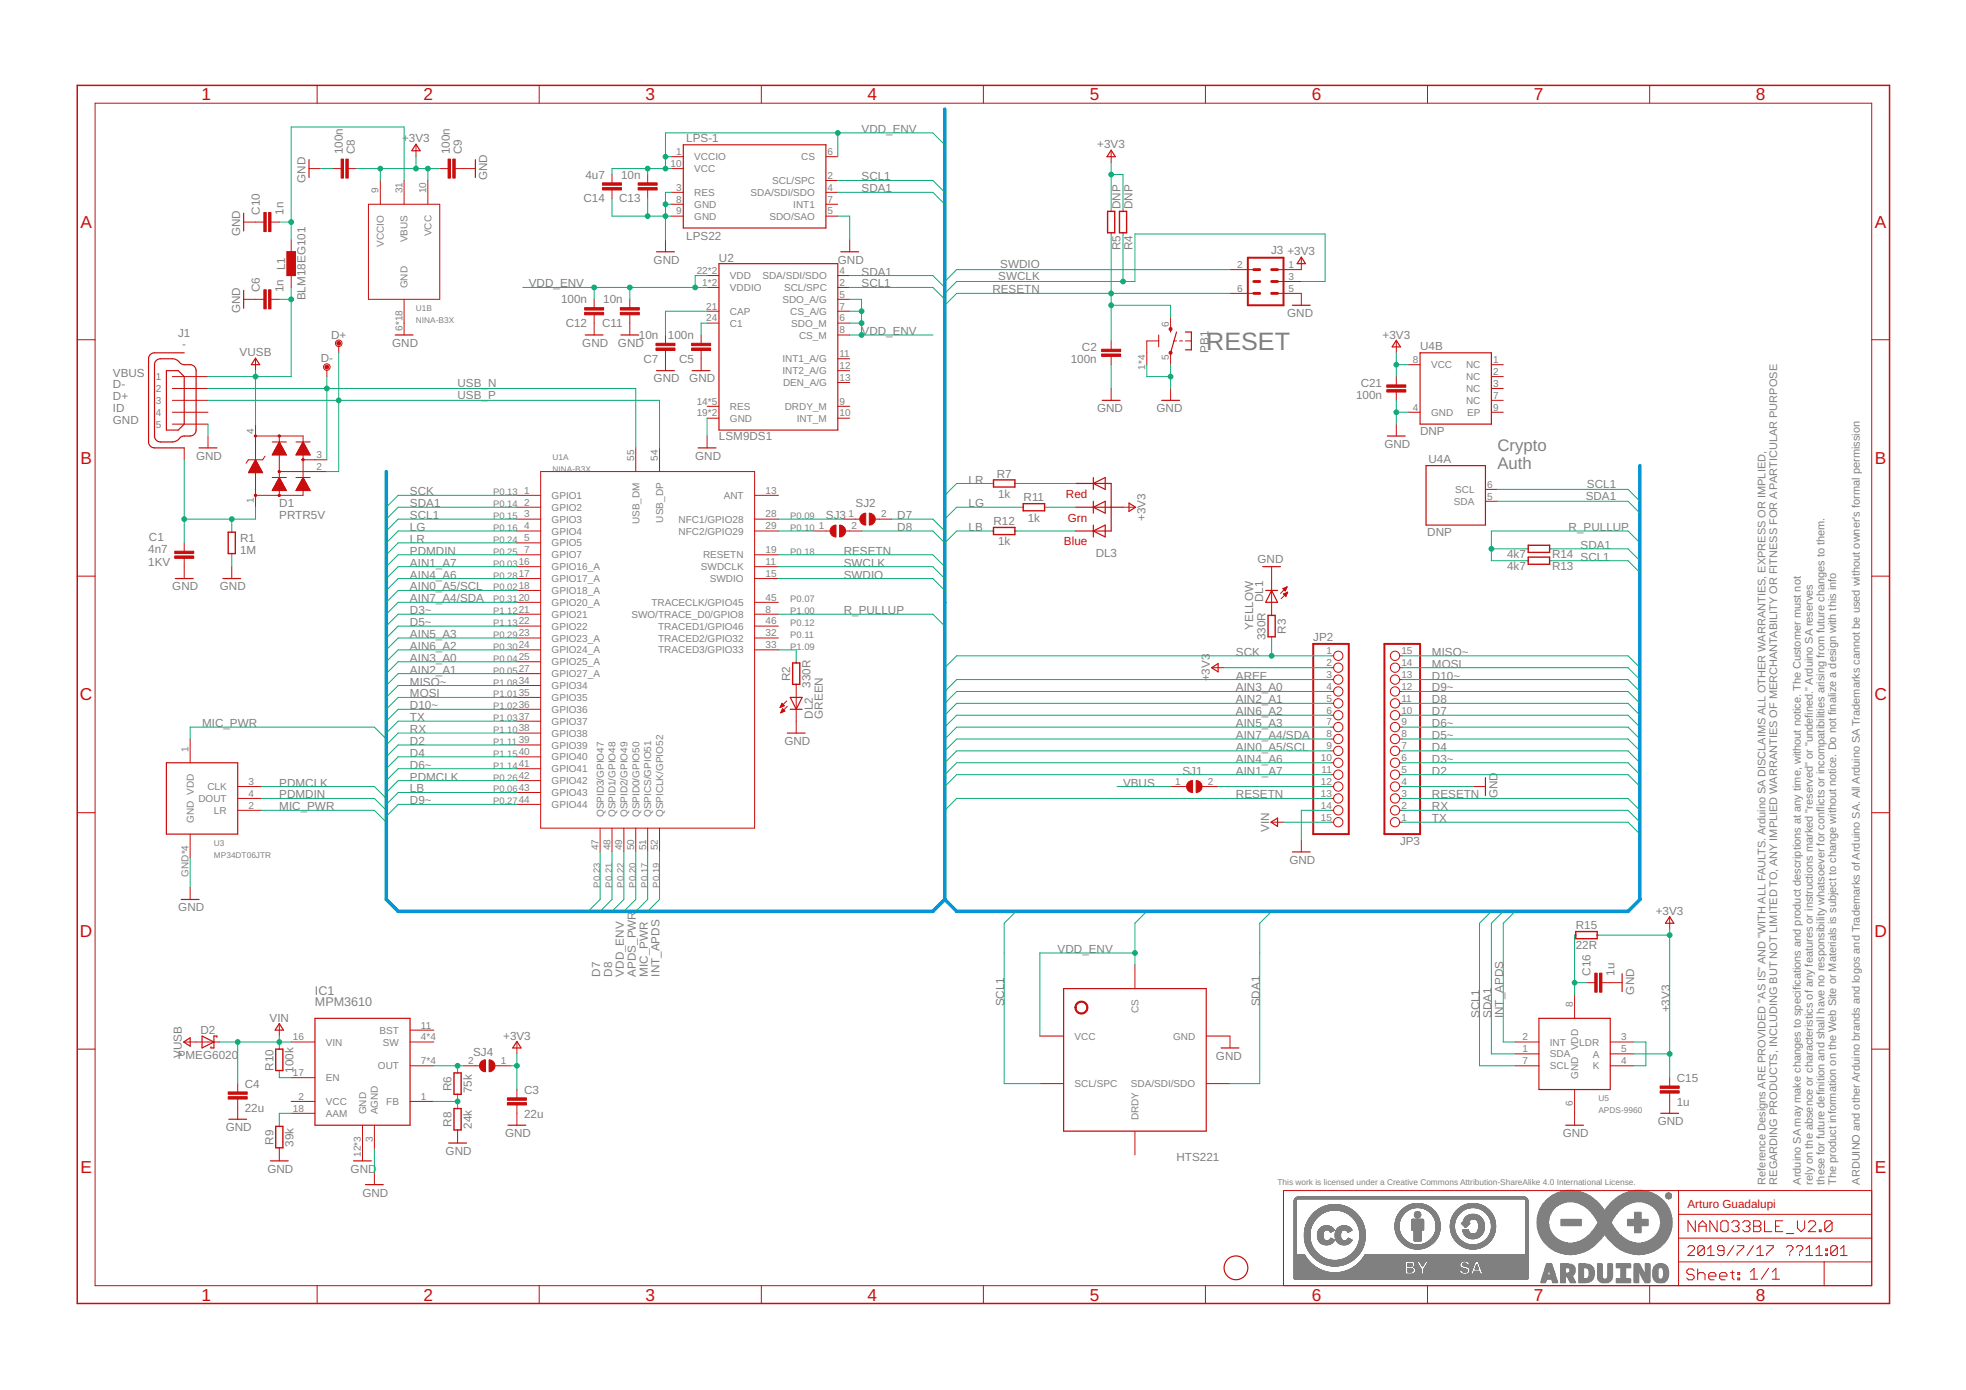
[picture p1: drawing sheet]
<svg xmlns="http://www.w3.org/2000/svg" width="420mm" height="297mm" viewBox="0 0 420 297" stroke-linecap="round" stroke-linejoin="round" font-family="sans-serif">
<defs><g id="words">
<text font-size="5.4" fill="#808080" x="257.8" y="74.8">RESET</text>
<g font-size="3.7" fill="#c90d0c">
<text x="43" y="21.4">1</text>
<text x="90.5" y="21.4">2</text>
<text x="138" y="21.4">3</text>
<text x="185.4" y="21.4">4</text>
<text x="232.9" y="21.4">5</text>
<text x="280.3" y="21.4">6</text>
<text x="327.8" y="21.4">7</text>
<text x="375.3" y="21.4">8</text>
<text x="17.2" y="48.6">A</text>
<text x="400.7" y="48.6">A</text>
<text x="17.2" y="99.2">B</text>
<text x="400.7" y="99.2">B</text>
<text x="17.1" y="149.7">C</text>
<text x="400.6" y="149.7">C</text>
<text x="17.1" y="200.2">D</text>
<text x="400.6" y="200.2">D</text>
<text x="17.2" y="250.8">E</text>
<text x="400.7" y="250.8">E</text>
<text x="43" y="277.9">1</text>
<text x="90.5" y="277.9">2</text>
<text x="138" y="277.9">3</text>
<text x="185.4" y="277.9">4</text>
<text x="232.9" y="277.9">5</text>
<text x="280.3" y="277.9">6</text>
<text x="327.8" y="277.9">7</text>
<text x="375.3" y="277.9">8</text>
</g>
<g font-size="3.6" fill="#808080">
<text x="320" y="96.3">Crypto</text>
<text x="320" y="100.2">Auth</text>
</g>
<g font-size="2.7" fill="#808080">
<text x="67.3" y="215.1">MPM3610</text>
<text x="67.3" y="212.5">IC1</text>
</g>
<g font-size="2.5" fill="#808080">
<text x="184.1" y="28.4">VDD_ENV</text>
<text x="73.3" y="33" transform="rotate(-90 73.3 33)">100n</text>
<text x="75.8" y="33" transform="rotate(-90 75.8 33)">C8</text>
<text x="85.9" y="30.4">+3V3</text>
<text x="96.1" y="33" transform="rotate(-90 96.1 33)">100n</text>
<text x="98.7" y="33" transform="rotate(-90 98.7 33)">C9</text>
<text x="146.7" y="30.3">LPS-1</text>
<text x="234.5" y="31.7">+3V3</text>
<text x="65.3" y="39" transform="rotate(-90 65.3 39)">GND</text>
<text x="104.1" y="38.6" transform="rotate(-90 104.1 38.6)">GND</text>
<text x="125.1" y="38.2">4u7</text>
<text x="132.7" y="38.2">10n</text>
<text x="184.1" y="41.1">SDA1</text>
<text x="184.1" y="38.6">SCL1</text>
<text x="55.5" y="45.9" transform="rotate(-90 55.5 45.9)">C10</text>
<text x="60.6" y="45.9" transform="rotate(-90 60.6 45.9)">1n</text>
<text x="124.7" y="43.3">C14</text>
<text x="132.3" y="43.3">C13</text>
<text x="239.5" y="44.7" transform="rotate(-90 239.5 44.7)">DNP</text>
<text x="242" y="44.7" transform="rotate(-90 242 44.7)">DNP</text>
<text x="51.3" y="50.5" transform="rotate(-90 51.3 50.5)">GND</text>
<text x="146.7" y="51.3">LPS22</text>
<text x="239.5" y="53.4" transform="rotate(-90 239.5 53.4)">R5</text>
<text x="242" y="53.4" transform="rotate(-90 242 53.4)">R4</text>
<text x="61" y="57.7" transform="rotate(-90 61 57.7)">L1</text>
<text x="139.7" y="56.3">GND</text>
<text x="153.7" y="56">U2</text>
<text x="179.1" y="56.3">GND</text>
<text x="184.1" y="58.9">SDA1</text>
<text x="213.3" y="59.9">SWCLK</text>
<text x="213.8" y="57.4">SWDIO</text>
<text x="271.6" y="54.3">J3 +3V3</text>
<text x="55.5" y="62.4" transform="rotate(-90 55.5 62.4)">C6</text>
<text x="60.6" y="62.4" transform="rotate(-90 60.6 62.4)">1n</text>
<text x="65.3" y="64.2" transform="rotate(-90 65.3 64.2)">BLM18EG101</text>
<text x="113" y="61.4">VDD_ENV</text>
<text x="119.9" y="64.9">100n</text>
<text x="128.9" y="64.9">10n</text>
<text x="184.1" y="61.4">SCL1</text>
<text x="212.1" y="62.7">RESETN</text>
<text x="51.3" y="67" transform="rotate(-90 51.3 67)">GND</text>
<text x="120.9" y="69.9">C12</text>
<text x="128.7" y="69.9">C11</text>
<text x="184.1" y="71.6">VDD_ENV</text>
<text x="275.1" y="67.8">GND</text>
<text x="38.1" y="72.1">J1</text>
<text x="39" y="74.4">-</text>
<text x="51.2" y="76.2">VUSB</text>
<text x="68.5" y="77.4">D-</text>
<text x="70.8" y="72.3">D+</text>
<text x="83.8" y="74.1">GND</text>
<text x="124.4" y="74.1">GND</text>
<text x="132.1" y="74.1">GND</text>
<text x="136.5" y="72.5">10n</text>
<text x="137.5" y="77.5">C7</text>
<text x="142.8" y="72.5">100n</text>
<text x="145.1" y="77.5">C5</text>
<text x="228.8" y="77.5">100n</text>
<text x="231.2" y="75">C2</text>
<text x="258.3" y="75.4" transform="rotate(-90 258.3 75.4)">PB1</text>
<text x="295.5" y="72.3">+3V3</text>
<text x="303.5" y="74.9">U4B</text>
<text x="24.1" y="80.5">VBUS</text>
<text x="24.1" y="83">D-</text>
<text x="97.8" y="82.8">USB_N</text>
<text x="139.7" y="81.7">GND</text>
<text x="147.3" y="81.7">GND</text>
<text x="290.8" y="82.6">C21</text>
<text x="24.1" y="85.5">D+</text>
<text x="24.1" y="88.1">ID</text>
<text x="97.8" y="85.3">USB_P</text>
<text x="234.5" y="88.1">GND</text>
<text x="247.2" y="88.1">GND</text>
<text x="289.8" y="85.2">100n</text>
<text x="24.1" y="90.6">GND</text>
<text x="153.7" y="94.1">LSM9DS1</text>
<text x="295.9" y="95.7">GND</text>
<text x="303.5" y="92.9">DNP</text>
<text x="41.9" y="98.2">GND</text>
<text x="148.6" y="98.2">GND</text>
<text x="305.3" y="99">U4A</text>
<text x="87.6" y="105.9">SCK</text>
<text x="207" y="103.3">LR</text>
<text x="213" y="102.1">R7</text>
<text x="213.3" y="106.4">1k</text>
<text x="218.8" y="107.1">R11</text>
<text x="338.9" y="106.9">SDA1</text>
<text x="339.2" y="104.3">SCL1</text>
<text x="59.7" y="110.9">PRTR5V</text>
<text x="59.7" y="108.4">D1</text>
<text x="87.6" y="108.4">SDA1</text>
<text x="87.6" y="110.9">SCL1</text>
<text x="87.6" y="113.5">LG</text>
<text x="176.5" y="110.9">SJ3</text>
<text x="182.9" y="108.4">SJ2</text>
<text x="191.7" y="110.9">D7</text>
<text x="191.7" y="113.5">D8</text>
<text x="207" y="113.5">LB</text>
<text x="207" y="108.4">LG</text>
<text x="212.3" y="112.2">R12</text>
<text x="219.6" y="111.5">1k</text>
<text x="244.8" y="111.3" transform="rotate(-90 244.8 111.3)">+3V3</text>
<text x="335.2" y="113.5">R_PULLUP</text>
<text x="31.7" y="118.2">4n7</text>
<text x="31.8" y="115.6">C1</text>
<text x="51.3" y="118.4">1M</text>
<text x="51.3" y="115.9">R1</text>
<text x="87.6" y="116">LR</text>
<text x="87.6" y="118.6">PDMDIN</text>
<text x="180.3" y="118.6">RESETN</text>
<text x="213.3" y="116.5">1k</text>
<text x="234.2" y="119.1">DL3</text>
<text x="305" y="114.5">DNP</text>
<text x="322.1" y="119.3">4k7</text>
<text x="331.7" y="119.3">R14 SCL1</text>
<text x="337.8" y="117.3">SDA1</text>
<text x="31.7" y="120.8">1KV</text>
<text x="87.6" y="121.1">AIN1_A7</text>
<text x="87.6" y="123.6">AIN4_A6</text>
<text x="180.3" y="123.6">SWDIO</text>
<text x="180.3" y="121.1">SWCLK</text>
<text x="268.7" y="120.3">GND</text>
<text x="322.1" y="121.9">4k7</text>
<text x="331.7" y="121.9">R13</text>
<text x="36.8" y="126.2">GND</text>
<text x="47" y="126.2">GND</text>
<text x="87.6" y="131.3">D3~</text>
<text x="87.6" y="126.2">AIN0_A5/SCL</text>
<text x="87.6" y="128.7">AIN7_A4/SDA</text>
<text x="180.3" y="131.3">R_PULLUP</text>
<text x="270" y="128.7" transform="rotate(-90 270 128.7)">DL1</text>
<text x="87.6" y="136.3">AIN5_A3</text>
<text x="87.6" y="133.8">D5~</text>
<text x="267.8" y="134.6" transform="rotate(-90 267.8 134.6)">YELLOW</text>
<text x="270.5" y="136.8" transform="rotate(-90 270.5 136.8)">330R</text>
<text x="274.8" y="135.4" transform="rotate(-90 274.8 135.4)">R3</text>
<text x="280.6" y="137">JP2</text>
<text x="87.6" y="138.9">AIN6_A2</text>
<text x="87.6" y="141.4">AIN3_A0</text>
<text x="87.6" y="144">AIN2_A1</text>
<text x="264.1" y="140.1">SCK</text>
<text x="306" y="140.1">MISO~</text>
<text x="306" y="142.7">MOSI</text>
<text x="87.6" y="146.5">MISO~</text>
<text x="87.6" y="149">MOSI</text>
<text x="168.9" y="145.5" transform="rotate(-90 168.9 145.5)">R2</text>
<text x="173.2" y="146.9" transform="rotate(-90 173.2 146.9)">330R</text>
<text x="258.5" y="145.6" transform="rotate(-90 258.5 145.6)">+3V3</text>
<text x="264.1" y="145.2">AREF</text>
<text x="264.1" y="147.8">AIN3_A0</text>
<text x="306" y="147.8">D9~</text>
<text x="306" y="145.2">D10~</text>
<text x="43.2" y="155.4">MIC_PWR</text>
<text x="87.6" y="154.1">TX</text>
<text x="87.6" y="151.6">D10~</text>
<text x="173.7" y="153.6" transform="rotate(-90 173.7 153.6)">DL2</text>
<text x="175.9" y="153.6" transform="rotate(-90 175.9 153.6)">GREEN</text>
<text x="264.1" y="152.8">AIN6_A2</text>
<text x="264.1" y="155.4">AIN5_A3</text>
<text x="264.1" y="150.3">AIN2_A1</text>
<text x="306" y="155.4">D6~</text>
<text x="306" y="152.8">D7</text>
<text x="306" y="150.3">D8</text>
<text x="87.6" y="159.2">D2</text>
<text x="87.6" y="161.7">D4</text>
<text x="87.6" y="156.7">RX</text>
<text x="167.6" y="159.2">GND</text>
<text x="264.1" y="160.5">AIN0_A5/SCL</text>
<text x="264.1" y="157.9">AIN7_A4/SDA</text>
<text x="306" y="160.5">D4</text>
<text x="306" y="157.9">D5~</text>
<text x="87.6" y="164.3">D6~</text>
<text x="87.6" y="166.8">PDMCLK</text>
<text x="252.7" y="165.5">SJ1</text>
<text x="264.1" y="165.5">AIN1_A7</text>
<text x="264.1" y="163">AIN4_A6</text>
<text x="306" y="165.5">D2</text>
<text x="306" y="163">D3~</text>
<text x="59.7" y="168.1">PDMCLK</text>
<text x="59.7" y="170.6">PDMDIN</text>
<text x="59.7" y="173.2">MIC_PWR</text>
<text x="87.6" y="171.9">D9~</text>
<text x="87.6" y="169.4">LB</text>
<text x="240" y="168.1">VBUS</text>
<text x="264.1" y="170.6">RESETN</text>
<text x="306" y="173.2">RX</text>
<text x="306" y="170.6">RESETN</text>
<text x="320" y="170.6" transform="rotate(-90 320 170.6)">GND</text>
<text x="271.2" y="177.8" transform="rotate(-90 271.2 177.8)">VIN</text>
<text x="306" y="175.7">TX</text>
<text x="275.6" y="184.6">GND</text>
<text x="299.2" y="180.7">JP3</text>
<text x="38.1" y="194.7">GND</text>
<text x="353.9" y="195.5">+3V3</text>
<text x="226" y="203.6">VDD_ENV</text>
<text x="336.8" y="202.9">22R</text>
<text x="336.8" y="198.6">R15</text>
<text x="128.3" y="208.7" transform="rotate(-90 128.3 208.7)">D7</text>
<text x="130.8" y="208.7" transform="rotate(-90 130.8 208.7)">D8</text>
<text x="133.3" y="208.7" transform="rotate(-90 133.3 208.7)">VDD_ENV</text>
<text x="135.9" y="208.7" transform="rotate(-90 135.9 208.7)">APDS_PWR</text>
<text x="138.4" y="208.7" transform="rotate(-90 138.4 208.7)">MIC_PWR</text>
<text x="141" y="208.7" transform="rotate(-90 141 208.7)">INT_APDS</text>
<text x="339.9" y="208.5" transform="rotate(-90 339.9 208.5)">C16</text>
<text x="345" y="208.5" transform="rotate(-90 345 208.5)">1u</text>
<text x="214.6" y="215.1" transform="rotate(-90 214.6 215.1)">SCL1</text>
<text x="269.2" y="215.1" transform="rotate(-90 269.2 215.1)">SDA1</text>
<text x="349.2" y="212.5" transform="rotate(-90 349.2 212.5)">GND</text>
<text x="42.9" y="220.9">D2</text>
<text x="57.6" y="218.4">VIN</text>
<text x="316.2" y="217.6" transform="rotate(-90 316.2 217.6)">SCL1</text>
<text x="318.7" y="217.6" transform="rotate(-90 318.7 217.6)">SDA1</text>
<text x="321.3" y="217.6" transform="rotate(-90 321.3 217.6)">INT_APDS</text>
<text x="356.8" y="216.3" transform="rotate(-90 356.8 216.3)">+3V3</text>
<text x="38" y="226.2">PMEG6020</text>
<text x="38.9" y="226.1" transform="rotate(-90 38.9 226.1)">VUSB</text>
<text x="101.1" y="225.7">SJ4</text>
<text x="107.5" y="222.2">+3V3</text>
<text x="259.9" y="226.5">GND</text>
<text x="52.3" y="232.5">C4</text>
<text x="58.4" y="228.8" transform="rotate(-90 58.4 228.8)">R10</text>
<text x="62.7" y="229.2" transform="rotate(-90 62.7 229.2)">100k</text>
<text x="96.5" y="233.2" transform="rotate(-90 96.5 233.2)">R6</text>
<text x="100.8" y="233.6" transform="rotate(-90 100.8 233.6)">75k</text>
<text x="112" y="233.7">C3</text>
<text x="358.4" y="231.2">C15</text>
<text x="52.3" y="237.5">22u</text>
<text x="112" y="238.8">22u</text>
<text x="358.4" y="236.3">1u</text>
<text x="48.3" y="241.7">GND</text>
<text x="58.4" y="244.6" transform="rotate(-90 58.4 244.6)">R9</text>
<text x="62.7" y="245" transform="rotate(-90 62.7 245)">39k</text>
<text x="96.5" y="240.8" transform="rotate(-90 96.5 240.8)">R8</text>
<text x="100.8" y="241.2" transform="rotate(-90 100.8 241.2)">24k</text>
<text x="107.9" y="243">GND</text>
<text x="334" y="243">GND</text>
<text x="354.3" y="240.5">GND</text>
<text x="57.1" y="250.6">GND</text>
<text x="74.9" y="250.6">GND</text>
<text x="95.2" y="246.8">GND</text>
<text x="251.4" y="248.1">HTS221</text>
<text x="77.5" y="255.7">GND</text>
</g>
<g font-size="2.5" fill="#c90d0c">
<text x="227.8" y="106.4">Red</text>
<text x="228.2" y="111.5">Grn</text>
<text x="227.4" y="116.5">Blue</text>
<text x="360.6" y="258.2">Arturo Guadalupi</text>
</g>
<g font-size="2.3" fill="#808080">
<text x="377.3" y="253.2" transform="rotate(-90 377.3 253.2)">Reference Designs ARE PROVIDED &quot;AS IS&quot; AND &quot;WITH ALL FAULTS. Arduino SA DISCLAIMS ALL OTHER WARRANTIES, EXPRESS OR IMPLIED,</text>
<text x="379.8" y="253.2" transform="rotate(-90 379.8 253.2)">REGARDING PRODUCTS, INCLUDING BUT NOT LIMITED TO, ANY IMPLIED WARRANTIES OF MERCHANTABILITY OR FITNESS FOR A PARTICULAR PURPOSE</text>
<text x="384.9" y="253.2" transform="rotate(-90 384.9 253.2)">Arduino SA may make changes to specifications and product descriptions at any time, without notice. The Customer must not</text>
<text x="387.4" y="253.2" transform="rotate(-90 387.4 253.2)">rely on the absence or characteristics of any features or instructions marked &quot;reserved&quot; or &quot;undefined.&quot; Arduino SA reserves</text>
<text x="389.9" y="253.2" transform="rotate(-90 389.9 253.2)">these for future definition and shall have no responsibility whatsoever for conflicts or incompatibilities arising from future changes to them.</text>
<text x="392.4" y="253.2" transform="rotate(-90 392.4 253.2)">The product information on the Web Site or Materials is subject to change without notice. Do not finalize a design with this info</text>
<text x="397.5" y="253.2" transform="rotate(-90 397.5 253.2)">ARDUINO and other Arduino brands and logos and Trademarks of Arduino SA. All Arduino SA Trademarks cannot be used without owner's formal permission</text>
</g>
<g font-size="2.1" fill="#808080">
<text x="143.3" y="35.7">10</text>
<text x="144.5" y="33.1">1</text>
<text x="148.4" y="34.2">VCCIO</text>
<text x="171.2" y="34.2">CS</text>
<text x="176.9" y="33.1">6</text>
<text x="80.9" y="41.3" transform="rotate(-90 80.9 41.3)">9</text>
<text x="86" y="41.3" transform="rotate(-90 86 41.3)">31</text>
<text x="91.1" y="41.3" transform="rotate(-90 91.1 41.3)">10</text>
<text x="144.5" y="40.7">3</text>
<text x="148.4" y="41.9">RES</text>
<text x="148.4" y="36.8">VCC</text>
<text x="160.4" y="41.9">SDA/SDI/SDO</text>
<text x="165" y="39.3">SCL/SPC</text>
<text x="176.9" y="38.2">2</text>
<text x="176.9" y="40.7">4</text>
<text x="144.5" y="43.3">8</text>
<text x="144.5" y="45.8">9</text>
<text x="148.4" y="44.4">GND</text>
<text x="148.4" y="46.9">GND</text>
<text x="164.4" y="46.9">SDO/SAO</text>
<text x="169.5" y="44.4">INT1</text>
<text x="176.9" y="45.8">5</text>
<text x="176.9" y="43.3">7</text>
<text x="82" y="52.8" transform="rotate(-90 82 52.8)">VCCIO</text>
<text x="87.1" y="51.8" transform="rotate(-90 87.1 51.8)">VBUS</text>
<text x="92.2" y="50.5" transform="rotate(-90 92.2 50.5)">VCC</text>
<text x="148.9" y="58.5">22*2</text>
<text x="156" y="59.6">VDD</text>
<text x="162.9" y="59.6">SDA/SDI/SDO</text>
<text x="179.4" y="58.5">4</text>
<text x="264.4" y="57.3">2</text>
<text x="275.4" y="57.3">1</text>
<text x="275.4" y="59.8">3</text>
<text x="87.1" y="61.6" transform="rotate(-90 87.1 61.6)">GND</text>
<text x="150.1" y="61.1">1*2</text>
<text x="156" y="62.2">VDDIO</text>
<text x="167.2" y="64.7">SDO_A/G</text>
<text x="167.6" y="62.2">SCL/SPC</text>
<text x="179.4" y="61.1">2</text>
<text x="179.4" y="63.6">5</text>
<text x="264.4" y="62.3">6</text>
<text x="275.4" y="62.3">5</text>
<text x="86" y="70.7" transform="rotate(-90 86 70.7)">6*18</text>
<text x="150.9" y="68.7">24</text>
<text x="150.9" y="66.1">21</text>
<text x="156" y="69.8">C1</text>
<text x="156" y="67.3">CAP</text>
<text x="168.9" y="67.3">CS_A/G</text>
<text x="169.1" y="69.8">SDO_M</text>
<text x="179.4" y="66.1">7</text>
<text x="179.4" y="71.2">8</text>
<text x="179.4" y="68.7">6</text>
<text x="249.8" y="70" transform="rotate(-90 249.8 70)">6</text>
<text x="167.2" y="77.4">INT1_A/G</text>
<text x="170.8" y="72.3">CS_M</text>
<text x="179.4" y="76.3">11</text>
<text x="249.8" y="76.9" transform="rotate(-90 249.8 76.9)">5</text>
<text x="302" y="77.6">8</text>
<text x="319.1" y="77.6">1</text>
<text x="33.3" y="81.2">1</text>
<text x="33.3" y="83.8">2</text>
<text x="167.2" y="80">INT2_A/G</text>
<text x="167.3" y="82.5">DEN_A/G</text>
<text x="179.4" y="81.4">13</text>
<text x="179.4" y="78.8">12</text>
<text x="244.7" y="79" transform="rotate(-90 244.7 79)">1*4</text>
<text x="305.8" y="78.7">VCC</text>
<text x="313.3" y="78.7">NC</text>
<text x="313.3" y="81.2">NC</text>
<text x="313.3" y="83.8">NC</text>
<text x="319.1" y="80.1">2</text>
<text x="319.1" y="82.7">3</text>
<text x="33.3" y="86.3">3</text>
<text x="33.3" y="88.8">4</text>
<text x="148.9" y="89">19*2</text>
<text x="148.9" y="86.5">14*5</text>
<text x="156" y="87.6">RES</text>
<text x="167.7" y="87.6">DRDY_M</text>
<text x="179.4" y="86.5">9</text>
<text x="179.4" y="89">10</text>
<text x="302" y="87.7">4</text>
<text x="305.8" y="88.8">GND</text>
<text x="313.3" y="86.3">NC</text>
<text x="313.5" y="88.8">EP</text>
<text x="319.1" y="87.7">9</text>
<text x="319.1" y="85.2">7</text>
<text x="33.3" y="91.4">5</text>
<text x="54.2" y="92.8" transform="rotate(-90 54.2 92.8)">4</text>
<text x="156" y="90.1">GND</text>
<text x="170.3" y="90.1">INT_M</text>
<text x="67.7" y="100.4">2</text>
<text x="67.7" y="97.9">3</text>
<text x="135.5" y="98.4" transform="rotate(-90 135.5 98.4)">55</text>
<text x="140.6" y="98.4" transform="rotate(-90 140.6 98.4)">54</text>
<text x="54.2" y="107.4" transform="rotate(-90 54.2 107.4)">1</text>
<text x="112" y="105.5">1</text>
<text x="117.9" y="106.6">GPIO1</text>
<text x="154.7" y="106.6">ANT</text>
<text x="163.6" y="105.5">13</text>
<text x="310.7" y="107.9">SDA</text>
<text x="311" y="105.4">SCL</text>
<text x="317.8" y="104.2">6</text>
<text x="317.8" y="106.8">5</text>
<text x="112" y="108">2</text>
<text x="112" y="110.6">3</text>
<text x="112" y="113.1">4</text>
<text x="117.9" y="109.2">GPIO2</text>
<text x="117.9" y="111.7">GPIO3</text>
<text x="136.6" y="112" transform="rotate(-90 136.6 112)">USB_DM</text>
<text x="141.7" y="111.7" transform="rotate(-90 141.7 111.7)">USB_DP</text>
<text x="145" y="111.7">NFC1/GPIO28</text>
<text x="163.6" y="110.6">28</text>
<text x="163.6" y="113.1">29</text>
<text x="175" y="113.1">1</text>
<text x="181.3" y="110.6">1</text>
<text x="181.9" y="113.1">2</text>
<text x="188.3" y="110.6">2</text>
<text x="112" y="118.2">7</text>
<text x="112" y="115.7">5</text>
<text x="117.9" y="119.3">GPIO7</text>
<text x="117.9" y="114.2">GPIO4</text>
<text x="117.9" y="116.8">GPIO5</text>
<text x="145" y="114.2">NFC2/GPIO29</text>
<text x="150.3" y="119.3">RESETN</text>
<text x="163.6" y="118.2">19</text>
<text x="117.9" y="121.9">GPIO16_A</text>
<text x="117.9" y="124.4">GPIO17_A</text>
<text x="149.8" y="121.9">SWDCLK</text>
<text x="151.7" y="124.4">SWDIO</text>
<text x="163.6" y="120.7">11</text>
<text x="163.6" y="123.3">15</text>
<text x="117.9" y="126.9">GPIO18_A</text>
<text x="117.9" y="129.5">GPIO20_A</text>
<text x="139.2" y="129.5">TRACECLK/GPIO45</text>
<text x="163.6" y="130.9">8</text>
<text x="163.6" y="128.4">45</text>
<text x="117.9" y="132">GPIO21</text>
<text x="117.9" y="134.6">GPIO22</text>
<text x="117.9" y="137.1">GPIO23_A</text>
<text x="134.9" y="132">SWO/TRACE_D0/GPIO8</text>
<text x="140.6" y="137.1">TRACED2/GPIO32</text>
<text x="140.6" y="134.6">TRACED1/GPIO46</text>
<text x="163.6" y="136">32</text>
<text x="163.6" y="133.4">46</text>
<text x="117.9" y="139.6">GPIO24_A</text>
<text x="117.9" y="142.2">GPIO25_A</text>
<text x="140.6" y="139.6">TRACED3/GPIO33</text>
<text x="163.6" y="138.5">33</text>
<text x="283.5" y="139.8">1</text>
<text x="283.5" y="142.3">2</text>
<text x="299.5" y="142.3">14</text>
<text x="299.5" y="139.8">15</text>
<text x="117.9" y="144.7">GPIO27_A</text>
<text x="117.9" y="147.3">GPIO34</text>
<text x="117.9" y="149.8">GPIO35</text>
<text x="283.5" y="144.9">3</text>
<text x="283.5" y="147.4">4</text>
<text x="283.5" y="150">5</text>
<text x="299.5" y="150">11</text>
<text x="299.5" y="147.4">12</text>
<text x="299.5" y="144.9">13</text>
<text x="117.9" y="152.3">GPIO36</text>
<text x="117.9" y="154.9">GPIO37</text>
<text x="283.5" y="152.5">6</text>
<text x="283.5" y="155">7</text>
<text x="299.5" y="155">9</text>
<text x="299.5" y="152.5">10</text>
<text x="40.3" y="160.7" transform="rotate(-90 40.3 160.7)">1</text>
<text x="117.9" y="157.4">GPIO38</text>
<text x="117.9" y="160">GPIO39</text>
<text x="283.5" y="157.6">8</text>
<text x="283.5" y="160.1">9</text>
<text x="299.5" y="160.1">7</text>
<text x="299.5" y="157.6">8</text>
<text x="53.1" y="167.7">3</text>
<text x="117.9" y="162.5">GPIO40</text>
<text x="117.9" y="165">GPIO41</text>
<text x="117.9" y="167.6">GPIO42</text>
<text x="251.2" y="167.7">1</text>
<text x="258.1" y="167.7">2</text>
<text x="282.3" y="162.6">10</text>
<text x="282.3" y="167.7">12</text>
<text x="282.4" y="165.2">11</text>
<text x="299.5" y="167.7">4</text>
<text x="299.5" y="165.2">5</text>
<text x="299.5" y="162.6">6</text>
<text x="42.4" y="171.4">DOUT</text>
<text x="44.3" y="168.8">CLK</text>
<text x="45.7" y="173.9">LR</text>
<text x="53.1" y="172.8">2</text>
<text x="53.1" y="170.3">4</text>
<text x="117.9" y="170.1">GPIO43</text>
<text x="117.9" y="172.7">GPIO44</text>
<text x="282.3" y="170.3">13</text>
<text x="282.3" y="172.8">14</text>
<text x="299.5" y="172.8">2</text>
<text x="299.5" y="170.3">3</text>
<text x="41.4" y="175.9" transform="rotate(-90 41.4 175.9)">GND VDD</text>
<text x="129" y="174.6" transform="rotate(-90 129 174.6)">QSPID3/GPIO47</text>
<text x="131.6" y="174.6" transform="rotate(-90 131.6 174.6)">QSPID1/GPIO48</text>
<text x="134.1" y="174.6" transform="rotate(-90 134.1 174.6)">QSPID2/GPIO49</text>
<text x="136.6" y="174.6" transform="rotate(-90 136.6 174.6)">QSPID0/GPIO50</text>
<text x="139.2" y="174.6" transform="rotate(-90 139.2 174.6)">QSPICS/GPIO51</text>
<text x="141.7" y="174.6" transform="rotate(-90 141.7 174.6)">QSPICLK/GPIO52</text>
<text x="282.3" y="175.3">15</text>
<text x="299.5" y="175.3">1</text>
<text x="127.9" y="181.7" transform="rotate(-90 127.9 181.7)">47</text>
<text x="130.4" y="181.7" transform="rotate(-90 130.4 181.7)">48</text>
<text x="133" y="181.7" transform="rotate(-90 133 181.7)">49</text>
<text x="135.5" y="181.7" transform="rotate(-90 135.5 181.7)">50</text>
<text x="138.1" y="181.7" transform="rotate(-90 138.1 181.7)">51</text>
<text x="140.6" y="181.7" transform="rotate(-90 140.6 181.7)">52</text>
<text x="40.3" y="187.4" transform="rotate(-90 40.3 187.4)">GND*4</text>
<text x="336.2" y="215.3" transform="rotate(-90 336.2 215.3)">8</text>
<text x="81.1" y="220.9">BST</text>
<text x="90" y="219.8">11</text>
<text x="243.3" y="216.6" transform="rotate(-90 243.3 216.6)">CS</text>
<text x="62.6" y="222.3">16</text>
<text x="69.6" y="223.4">VIN</text>
<text x="81.8" y="223.4">SW</text>
<text x="90" y="227.4">7*4</text>
<text x="90" y="222.3">4*4</text>
<text x="100" y="227.4">2</text>
<text x="107" y="227.4">1</text>
<text x="229.6" y="222.2">VCC</text>
<text x="250.7" y="222.2">GND</text>
<text x="325.4" y="224.9">1</text>
<text x="325.4" y="227.4">7</text>
<text x="325.4" y="222.3">2</text>
<text x="331.2" y="226">SDA</text>
<text x="331.2" y="223.4">INT</text>
<text x="337.5" y="223.4">LDR</text>
<text x="340.4" y="226">A</text>
<text x="346.5" y="222.3">3</text>
<text x="346.5" y="224.9">5</text>
<text x="346.5" y="227.4">4</text>
<text x="62.6" y="229.9">17</text>
<text x="69.6" y="231.1">EN</text>
<text x="80.8" y="228.5">OUT</text>
<text x="229.6" y="232.3">SCL/SPC</text>
<text x="241.7" y="232.3">SDA/SDI/SDO</text>
<text x="331.2" y="228.5">SCL</text>
<text x="337.3" y="230.5" transform="rotate(-90 337.3 230.5)">GND VDD</text>
<text x="340.4" y="228.5">K</text>
<text x="62.6" y="237.6">18</text>
<text x="63.8" y="235">2</text>
<text x="69.6" y="238.7">AAM</text>
<text x="69.6" y="236.1">VCC</text>
<text x="78.2" y="238.1" transform="rotate(-90 78.2 238.1)">GND</text>
<text x="80.8" y="238.1" transform="rotate(-90 80.8 238.1)">AGND</text>
<text x="82.6" y="236.1">FB</text>
<text x="90" y="235">1</text>
<text x="243.3" y="239.4" transform="rotate(-90 243.3 239.4)">DRDY</text>
<text x="336.2" y="236.4" transform="rotate(-90 336.2 236.4)">6</text>
<text x="79.6" y="244" transform="rotate(-90 79.6 244)">3</text>
<text x="77.1" y="247.2" transform="rotate(-90 77.1 247.2)">12*3</text>
</g>
<g font-size="2" fill="#808080">
<text x="105.4" y="105.9">P0.13</text>
<text x="105.4" y="108.4">P0.14</text>
<text x="105.4" y="110.9">P0.15</text>
<text x="105.4" y="113.5">P0.16</text>
<text x="168.9" y="110.9">P0.09</text>
<text x="168.9" y="113.5">P0.10</text>
<text x="105.4" y="116">P0.24</text>
<text x="105.4" y="118.6">P0.25</text>
<text x="168.9" y="118.6">P0.18</text>
<text x="105.4" y="121.1">P0.0316</text>
<text x="105.4" y="123.6">P0.2817</text>
<text x="105.4" y="126.2">P0.0218</text>
<text x="105.4" y="128.7">P0.3120</text>
<text x="105.4" y="131.3">P1.1221</text>
<text x="168.9" y="131.3">P1.00</text>
<text x="168.9" y="128.7">P0.07</text>
<text x="105.4" y="133.8">P1.1322</text>
<text x="105.4" y="136.3">P0.2923</text>
<text x="168.9" y="133.8">P0.12</text>
<text x="168.9" y="136.3">P0.11</text>
<text x="105.4" y="138.9">P0.3024</text>
<text x="105.4" y="141.4">P0.0425</text>
<text x="105.4" y="144">P0.0527</text>
<text x="168.9" y="138.9">P</text>
<text x="170.2" y="138.9">1.09</text>
<text x="105.4" y="146.5">P1.0834</text>
<text x="105.4" y="149">P1.0135</text>
<text x="105.4" y="151.6">P1.0236</text>
<text x="105.4" y="154.1">P1.0337</text>
<text x="105.4" y="156.7">P1.1038</text>
<text x="105.4" y="159.2">P1.1139</text>
<text x="105.4" y="161.7">P1.1540</text>
<text x="105.4" y="164.3">P1.1441</text>
<text x="105.4" y="166.8">P0.2642</text>
<text x="105.4" y="169.4">P0.0643</text>
<text x="105.4" y="171.9">P0.2744</text>
<text x="128.3" y="189.7" transform="rotate(-90 128.3 189.7)">P0.23</text>
<text x="130.8" y="189.7" transform="rotate(-90 130.8 189.7)">P0.21</text>
<text x="133.3" y="189.7" transform="rotate(-90 133.3 189.7)">P0.22</text>
<text x="135.9" y="189.7" transform="rotate(-90 135.9 189.7)">P0.20</text>
<text x="138.4" y="189.7" transform="rotate(-90 138.4 189.7)">P0.17</text>
<text x="141" y="189.7" transform="rotate(-90 141 189.7)">P0.19</text>
</g>
<g font-size="1.8" fill="#808080">
<text x="88.9" y="69">NINA-B3X</text>
<text x="88.9" y="66.5">U1B</text>
<text x="118.1" y="100.8">NINA-B3X</text>
<text x="118.1" y="98.2">U1A</text>
<text x="45.7" y="183.3">MP34DT06JTR</text>
<text x="45.7" y="180.8">U3</text>
<text x="341.6" y="237.9">APDS-9960</text>
<text x="341.6" y="235.4">U5</text>
<text x="273" y="253.2">This work is licensed under a Creative Commons Attribution-ShareAlike 4.0 International License.</text>
</g>
</g></defs>
<g fill="#808080" stroke="#808080" stroke-width=".21">
<path d="M276.7 273.4h49.7z"/>
<path d="M276.7 273.3l49.8 .1z"/>
<path d="M276.6 273.3h49.9z"/>
<path d="M276.6 273.2l49.9 .1z"/>
<path d="M276.6 273.2h50z"/>
<path d="M276.6 273.1l50 .1z"/>
<path d="M276.6 273.1h50z"/>
<path d="M276.6 273l50 .1z"/>
<path d="M276.6 273h50z"/>
<path d="M276.6 272.9l50 .1z"/>
<path d="M276.6 272.9h50z"/>
<path d="M276.6 272.8l50 .1z"/>
<path d="M276.6 272.8h50z"/>
<path d="M276.6 272.7l50 .1z"/>
<path d="M276.6 272.7h50z"/>
<path d="M276.6 272.6l50 .1z"/>
<path d="M276.6 272.6h50z"/>
<path d="M276.6 272.5l50 .1z"/>
<path d="M276.6 272.5h50z"/>
<path d="M276.6 272.4l50 .1z"/>
<path d="M276.6 272.4h50z"/>
<path d="M276.6 272.3l50 .1z"/>
<path d="M276.6 272.3l36.2 .1z"/>
<path d="M313.3 272.3l13.2 .1z"/>
<path d="M276.6 272.3h36.1z"/>
<path d="M313.5 272.3h13z"/>
<path d="M276.6 272.3h23.7z"/>
<path d="M301.7 272.3h2z"/>
<path d="M304.3 272.3h8.3z"/>
<path d="M313.5 272.3h.8z"/>
<path d="M314.9 272.3h1.4z"/>
<path d="M316.9 272.3h9.6z"/>
<path d="M276.6 272.2l23.7 .1z"/>
<path d="M301.9 272.2l1.8 .1z"/>
<path d="M304.3 272.2l8.2 .1z"/>
<path d="M313.6 272.2l.6 .1z"/>
<path d="M314.9 272.2l1.4 .1z"/>
<path d="M316.9 272.2l9.6 .1z"/>
<path d="M276.6 272.2h23.7z"/>
<path d="M302 272.2h1.7z"/>
<path d="M304.3 272.2h8.1z"/>
<path d="M313.7 272.2h.6z"/>
<path d="M314.9 272.2h1.4z"/>
<path d="M316.9 272.2h9.6z"/>
<path d="M302.1 272.2h1.6z"/>
<path d="M304.3 272.2h8z"/>
<path d="M313.8 272.2h.5z"/>
<path d="M316.9 272.2h9.7z"/>
<path d="M276.6 272.1l23.7 .1z"/>
<path d="M302.2 272.1l1.5 .1z"/>
<path d="M304.3 272.1l8 .1z"/>
<path d="M313.8 272.1l.5 .1z"/>
<path d="M314.9 272.1l1.4 .1z"/>
<path d="M316.9 272.1l9.7 .1z"/>
<path d="M304.3 272.1l7.9 .1z"/>
<path d="M313.9 272.1l.4 .1z"/>
<path d="M276.6 272.1h23.7z"/>
<path d="M302.3 272.1h1.4z"/>
<path d="M304.3 272.1h7.9z"/>
<path d="M313.9 272.1h.4z"/>
<path d="M314.9 272.1h1.4z"/>
<path d="M316.9 272.1h9.7z"/>
<path d="M276.6 272l23.7 .1z"/>
<path d="M302.3 272l1.4 .1z"/>
<path d="M304.3 272l7.8 .1z"/>
<path d="M313.9 272l.4 .1z"/>
<path d="M315 272l1.2 .1z"/>
<path d="M316.9 272l9.7 .1z"/>
<path d="M302.4 272l1.3 .1z"/>
<path d="M314 272l.3 .1z"/>
<path d="M276.6 272h23.7z"/>
<path d="M302.4 272h1.3z"/>
<path d="M304.3 272h7.8z"/>
<path d="M314 272h.4z"/>
<path d="M315 272h1.2z"/>
<path d="M316.9 272h9.7z"/>
<path d="M276.6 271.9l8.3 .1z"/>
<path d="M285.6 271.9l14.6 .1z"/>
<path d="M302.4 271.9l1.3 .1z"/>
<path d="M304.3 271.9l7.8 .1z"/>
<path d="M314 271.9l.3 .1z"/>
<path d="M315 271.9l1.2 .1z"/>
<path d="M316.8 271.9l9.8 .1z"/>
<path d="M276.6 271.9l7.9 .1z"/>
<path d="M286 271.9l14.2 .1z"/>
<path d="M314 271.9l.4 .1z"/>
<path d="M276.6 271.9h7.7z"/>
<path d="M286.2 271.9h14.1z"/>
<path d="M302.4 271.9h1.3z"/>
<path d="M304.3 271.9h7.7z"/>
<path d="M314 271.9h.4z"/>
<path d="M315 271.9h1.2z"/>
<path d="M316.8 271.9h9.8z"/>
<path d="M276.5 271.9h7.7z"/>
<path d="M286.4 271.9h13.8z"/>
<path d="M302.5 271.9h1.2z"/>
<path d="M314.1 271.9h.3z"/>
<path d="M276.6 271.9h7.4z"/>
<path d="M286.5 271.9h13.7z"/>
<path d="M276.6 271.8l7.2 .1z"/>
<path d="M286.7 271.8l13.5 .1z"/>
<path d="M302.5 271.8l1.2 .1z"/>
<path d="M304.3 271.8l7.7 .1z"/>
<path d="M312.9 271.8l.4 .1z"/>
<path d="M314.1 271.8l.3 .1z"/>
<path d="M315 271.8l1.2 .1z"/>
<path d="M316.8 271.8l9.8 .1z"/>
<path d="M276.6 271.8h7.1z"/>
<path d="M286.8 271.8h13.4z"/>
<path d="M302.5 271.8h1.2z"/>
<path d="M304.3 271.8h7.7z"/>
<path d="M312.8 271.8h.6z"/>
<path d="M314.1 271.8h.3z"/>
<path d="M315 271.8h1.2z"/>
<path d="M316.8 271.8h9.8z"/>
<path d="M276.6 271.8h7z"/>
<path d="M286.9 271.8h13.4z"/>
<path d="M300.9 271.8h.7z"/>
<path d="M312.7 271.8h.7z"/>
<path d="M276.6 271.8h6.9z"/>
<path d="M287 271.8h13.3z"/>
<path d="M300.8 271.8h.9z"/>
<path d="M304.3 271.8h7.6z"/>
<path d="M312.7 271.8h.8z"/>
<path d="M316.8 271.8h9.7z"/>
<path d="M276.6 271.7l6.8 .1z"/>
<path d="M287.1 271.7l13.2 .1z"/>
<path d="M300.9 271.7l.9 .1z"/>
<path d="M302.5 271.7l1.2 .1z"/>
<path d="M304.3 271.7l7.6 .1z"/>
<path d="M312.6 271.7l.9 .1z"/>
<path d="M314.1 271.7l.4 .1z"/>
<path d="M315.1 271.7l1 .1z"/>
<path d="M316.8 271.7l9.7 .1z"/>
<path d="M276.6 271.7l6.7 .1z"/>
<path d="M287.2 271.7l13 .1z"/>
<path d="M316.7 271.7l9.9 .1z"/>
<path d="M276.6 271.7h6.7z"/>
<path d="M287.3 271.7h12.9z"/>
<path d="M300.8 271.7h1.1z"/>
<path d="M302.5 271.7h1.2z"/>
<path d="M304.3 271.7h7.6z"/>
<path d="M312.6 271.7h.9z"/>
<path d="M314.2 271.7h.3z"/>
<path d="M315.1 271.7h1z"/>
<path d="M316.7 271.7h9.9z"/>
<path d="M276.6 271.7h6.6z"/>
<path d="M287.4 271.7h12.9z"/>
<path d="M300.9 271.7h1z"/>
<path d="M302.6 271.7h1.1z"/>
<path d="M312.5 271.7h1.1z"/>
<path d="M276.5 271.6l6.6 .1z"/>
<path d="M287.5 271.6l12.7 .1z"/>
<path d="M300.9 271.6l1 .1z"/>
<path d="M302.6 271.6l1.1 .1z"/>
<path d="M304.3 271.6l7.6 .1z"/>
<path d="M312.5 271.6l1.1 .1z"/>
<path d="M314.2 271.6l.3 .1z"/>
<path d="M316.7 271.6l9.9 .1z"/>
<path d="M276.6 271.6l6.4 .1z"/>
<path d="M287.5 271.6l12.8 .1z"/>
<path d="M276.6 271.6h6.3z"/>
<path d="M287.6 271.6h12.7z"/>
<path d="M300.9 271.6h1z"/>
<path d="M302.6 271.6h1.1z"/>
<path d="M304.3 271.6h7.6z"/>
<path d="M312.5 271.6h1.1z"/>
<path d="M314.2 271.6h.3z"/>
<path d="M316.7 271.6h9.9z"/>
<path d="M276.6 271.6h6.2z"/>
<path d="M287.7 271.6h12.5z"/>
<path d="M276.6 271.5l6.1 .1z"/>
<path d="M287.8 271.5l12.4 .1z"/>
<path d="M300.9 271.5l1.1 .1z"/>
<path d="M302.6 271.5l1.1 .1z"/>
<path d="M304.3 271.5l7.6 .1z"/>
<path d="M312.5 271.5l1.1 .1z"/>
<path d="M314.2 271.5l.3 .1z"/>
<path d="M316.7 271.5l9.9 .1z"/>
<path d="M276.6 271.5h6.1z"/>
<path d="M287.8 271.5h12.4z"/>
<path d="M300.9 271.5h1.1z"/>
<path d="M302.6 271.5h1.1z"/>
<path d="M304.3 271.5h7.6z"/>
<path d="M312.5 271.5h1.1z"/>
<path d="M314.2 271.5h.3z"/>
<path d="M316.7 271.5h9.9z"/>
<path d="M276.6 271.5h6z"/>
<path d="M287.9 271.5h12.3z"/>
<path d="M304.3 271.5h7.5z"/>
<path d="M312.4 271.5h1.2z"/>
<path d="M314.2 271.5h.4z"/>
<path d="M288 271.5h12.3z"/>
<path d="M276.5 271.4l6 .1z"/>
<path d="M288 271.4l12.2 .1z"/>
<path d="M300.9 271.4l1.1 .1z"/>
<path d="M302.6 271.4l1.1 .1z"/>
<path d="M304.3 271.4l7.5 .1z"/>
<path d="M312.4 271.4l1.2 .1z"/>
<path d="M314.2 271.4l.4 .1z"/>
<path d="M316.6 271.4l9.9 .1z"/>
<path d="M276.6 271.4h5.8z"/>
<path d="M288.1 271.4h12.1z"/>
<path d="M300.9 271.4h1.1z"/>
<path d="M302.6 271.4h1.1z"/>
<path d="M304.3 271.4h7.5z"/>
<path d="M312.4 271.4h1.2z"/>
<path d="M314.2 271.4h.4z"/>
<path d="M316.6 271.4h9.9z"/>
<path d="M276.5 271.4h5.9z"/>
<path d="M312.5 271.4h1.1z"/>
<path d="M276.6 271.4h5.7z"/>
<path d="M288.2 271.4h12z"/>
<path d="M316.6 271.4h10z"/>
<path d="M276.6 271.3l5.7 .1z"/>
<path d="M288.3 271.3l11.9 .1z"/>
<path d="M300.9 271.3l1.1 .1z"/>
<path d="M302.6 271.3l1.1 .1z"/>
<path d="M304.3 271.3l9.2 .1z"/>
<path d="M314.2 271.3l.4 .1z"/>
<path d="M316.6 271.3l10 .1z"/>
<path d="M276.6 271.3l5.6 .1z"/>
<path d="M276.6 271.3h5.6z"/>
<path d="M288.4 271.3h11.8z"/>
<path d="M300.9 271.3h1.1z"/>
<path d="M302.6 271.3h1.1z"/>
<path d="M304.3 271.3h9.2z"/>
<path d="M314.2 271.3h.4z"/>
<path d="M316.6 271.3h10z"/>
<path d="M276.6 271.3h5.5z"/>
<path d="M288.4 271.3h11.9z"/>
<path d="M300.9 271.3h1z"/>
<path d="M304.3 271.3h9.1z"/>
<path d="M276.6 271.2l5.5 .1z"/>
<path d="M288.5 271.2l11.8 .1z"/>
<path d="M300.9 271.2l1 .1z"/>
<path d="M302.5 271.2l1.2 .1z"/>
<path d="M304.3 271.2l9.1 .1z"/>
<path d="M314.2 271.2l.4 .1z"/>
<path d="M316.6 271.2l10 .1z"/>
<path d="M276.6 271.2l5.4 .1z"/>
<path d="M304.3 271.2l9 .1z"/>
<path d="M314.2 271.2l.5 .1z"/>
<path d="M276.5 271.2h5.5z"/>
<path d="M288.6 271.2h11.6z"/>
<path d="M300.9 271.2h1z"/>
<path d="M302.5 271.2h1.2z"/>
<path d="M304.3 271.2h8.9z"/>
<path d="M314.2 271.2h.5z"/>
<path d="M315.3 271.2h.7z"/>
<path d="M316.6 271.2h10z"/>
<path d="M276.6 271.2h5.3z"/>
<path d="M314.1 271.2h.6z"/>
<path d="M315.3 271.2h.6z"/>
<path d="M316.5 271.2h10.1z"/>
<path d="M276.6 271.1l5.3 .1z"/>
<path d="M288.6 271.1l11.6 .1z"/>
<path d="M300.8 271.1l1.1 .1z"/>
<path d="M302.5 271.1l1.2 .1z"/>
<path d="M304.3 271.1l8.8 .1z"/>
<path d="M314.1 271.1l.6 .1z"/>
<path d="M315.3 271.1l.6 .1z"/>
<path d="M316.5 271.1l10.1 .1z"/>
<path d="M276.6 271.1h5.2z"/>
<path d="M288.7 271.1h11.6z"/>
<path d="M300.9 271.1h.9z"/>
<path d="M302.5 271.1h1.2z"/>
<path d="M304.4 271.1h8.6z"/>
<path d="M314.1 271.1h.6z"/>
<path d="M315.3 271.1h.6z"/>
<path d="M316.5 271.1h10.1z"/>
<path d="M288.8 271.1h11.5z"/>
<path d="M302.5 271.1h1.1z"/>
<path d="M304.4 271.1h8.5z"/>
<path d="M316.5 271.1h10z"/>
<path d="M276.6 271.1h5.1z"/>
<path d="M288.8 271.1h11.4z"/>
<path d="M300.9 271.1h.8z"/>
<path d="M304.4 271.1h8.4z"/>
<path d="M276.6 271l5 .1z"/>
<path d="M288.9 271l11.3 .1z"/>
<path d="M300.9 271l.7 .1z"/>
<path d="M302.5 271l1.1 .1z"/>
<path d="M304.4 271l8.3 .1z"/>
<path d="M314.1 271l.6 .1z"/>
<path d="M315.3 271l.6 .1z"/>
<path d="M316.5 271l10.1 .1z"/>
<path d="M288.9 271l11.4 .1z"/>
<path d="M302.4 271l1.2 .1z"/>
<path d="M304.4 271l8.2 .1z"/>
<path d="M314 271l.7 .1z"/>
<path d="M276.6 271h5z"/>
<path d="M288.9 271h11.3z"/>
<path d="M302.4 271h1.2z"/>
<path d="M304.4 271h8.2z"/>
<path d="M314 271h.7z"/>
<path d="M315.3 271h.6z"/>
<path d="M316.5 271h10.1z"/>
<path d="M276.5 271h5z"/>
<path d="M289 271h11.2z"/>
<path d="M304.4 271h8.1z"/>
<path d="M314 271h.8z"/>
<path d="M316.4 271h10.2z"/>
<path d="M276.6 270.9l4.9 .1z"/>
<path d="M289 270.9l11.3 .1z"/>
<path d="M302.4 270.9l1.1 .1z"/>
<path d="M304.5 270.9l7.9 .1z"/>
<path d="M314 270.9l.7 .1z"/>
<path d="M315.3 270.9l.5 .1z"/>
<path d="M316.4 270.9l10.2 .1z"/>
<path d="M289.1 270.9l11.2 .1z"/>
<path d="M302.3 270.9l1.2 .1z"/>
<path d="M314 270.9l.8 .1z"/>
<path d="M276.5 270.9h4.9z"/>
<path d="M289.1 270.9h11.1z"/>
<path d="M302.3 270.9h1.2z"/>
<path d="M304.5 270.9h7.8z"/>
<path d="M313.9 270.9h.9z"/>
<path d="M315.4 270.9h.5z"/>
<path d="M316.4 270.9h10.2z"/>
<path d="M276.6 270.8l4.8 .1z"/>
<path d="M289.1 270.8l11.2 .1z"/>
<path d="M302.3 270.8l1.2 .1z"/>
<path d="M304.5 270.8l7.8 .1z"/>
<path d="M313.9 270.8l.9 .1z"/>
<path d="M315.4 270.8l.4 .1z"/>
<path d="M316.4 270.8l10.2 .1z"/>
<path d="M276.6 270.8l4.7 .1z"/>
<path d="M289.2 270.8l11.1 .1z"/>
<path d="M276.6 270.8h4.7z"/>
<path d="M289.2 270.8h11z"/>
<path d="M302.2 270.8h1.3z"/>
<path d="M304.5 270.8h7.7z"/>
<path d="M313.8 270.8h1z"/>
<path d="M315.4 270.8h.4z"/>
<path d="M316.4 270.8h10.2z"/>
<path d="M289.3 270.8h11z"/>
<path d="M302.1 270.8h1.3z"/>
<path d="M304.6 270.8h7.6z"/>
<path d="M276.6 270.8h4.6z"/>
<path d="M276.6 270.7l4.6 .1z"/>
<path d="M289.3 270.7l10.9 .1z"/>
<path d="M302.1 270.7l1.3 .1z"/>
<path d="M304.6 270.7l7.5 .1z"/>
<path d="M313.7 270.7l1.1 .1z"/>
<path d="M315.4 270.7l.4 .1z"/>
<path d="M316.4 270.7l10.2 .1z"/>
<path d="M276.6 270.7h4.5z"/>
<path d="M289.4 270.7h10.8z"/>
<path d="M302.2 270.7h1.2z"/>
<path d="M304.6 270.7h7.5z"/>
<path d="M313.6 270.7h1.2z"/>
<path d="M315.4 270.7h.4z"/>
<path d="M316.4 270.7h10.2z"/>
<path d="M313.5 270.7h1.4z"/>
<path d="M289.4 270.7h10.9z"/>
<path d="M276.6 270.6l4.5 .1z"/>
<path d="M289.5 270.6l10.7 .1z"/>
<path d="M302.3 270.6l1.1 .1z"/>
<path d="M304.6 270.6l7.4 .1z"/>
<path d="M313.4 270.6l1.5 .1z"/>
<path d="M315.4 270.6l.4 .1z"/>
<path d="M316.3 270.6l10.3 .1z"/>
<path d="M276.6 270.6l4.4 .1z"/>
<path d="M289.5 270.6l10.8 .1z"/>
<path d="M300.9 270.6l.6 .1z"/>
<path d="M304.7 270.6l7.3 .1z"/>
<path d="M313.3 270.6l1.6 .1z"/>
<path d="M315.5 270.6l.3 .1z"/>
<path d="M276.6 270.6h4.4z"/>
<path d="M289.6 270.6h10.7z"/>
<path d="M300.9 270.6h.8z"/>
<path d="M302.3 270.6h1z"/>
<path d="M304.7 270.6h7.3z"/>
<path d="M313.2 270.6h1.7z"/>
<path d="M315.5 270.6h.3z"/>
<path d="M316.3 270.6h10.3z"/>
<path d="M276.6 270.6h4.3z"/>
<path d="M289.6 270.6h10.6z"/>
<path d="M313.1 270.6h1.8z"/>
<path d="M315.5 270.6h.2z"/>
<path d="M276.6 270.5l4.3 .1z"/>
<path d="M289.6 270.5l10.7 .1z"/>
<path d="M300.9 270.5l.9 .1z"/>
<path d="M302.3 270.5l1 .1z"/>
<path d="M304.7 270.5l7.3 .1z"/>
<path d="M313 270.5l1.9 .1z"/>
<path d="M315.5 270.5l.2 .1z"/>
<path d="M316.3 270.5l10.3 .1z"/>
<path d="M276.5 270.5l4.4 .1z"/>
<path d="M284.7 270.5l1.1 .1z"/>
<path d="M289.7 270.5l10.5 .1z"/>
<path d="M302.4 270.5l.9 .1z"/>
<path d="M312.9 270.5l2 .1z"/>
<path d="M276.6 270.5h4.2z"/>
<path d="M284.5 270.5h1.6z"/>
<path d="M289.7 270.5h10.6z"/>
<path d="M300.9 270.5h.9z"/>
<path d="M302.4 270.5h.9z"/>
<path d="M303.9 270.5h.2z"/>
<path d="M304.7 270.5h7.3z"/>
<path d="M312.8 270.5h2.1z"/>
<path d="M315.5 270.5h.2z"/>
<path d="M316.3 270.5h10.3z"/>
<path d="M284.3 270.5h2z"/>
<path d="M289.7 270.5h10.5z"/>
<path d="M276.6 270.4l4.2 .1z"/>
<path d="M284.1 270.4l2.3 .1z"/>
<path d="M289.8 270.4l10.4 .1z"/>
<path d="M300.9 270.4l.9 .1z"/>
<path d="M302.4 270.4l.8 .1z"/>
<path d="M303.9 270.4l.2 .1z"/>
<path d="M304.8 270.4l7.2 .1z"/>
<path d="M312.7 270.4l2.2 .1z"/>
<path d="M315.5 270.4l.2 .1z"/>
<path d="M316.3 270.4l10.3 .1z"/>
<path d="M276.6 270.4h4.2z"/>
<path d="M284 270.4h2.6z"/>
<path d="M289.8 270.4h10.4z"/>
<path d="M300.9 270.4h.9z"/>
<path d="M302.4 270.4h.8z"/>
<path d="M303.9 270.4h.2z"/>
<path d="M304.8 270.4h7.2z"/>
<path d="M312.7 270.4h2.3z"/>
<path d="M315.5 270.4h.2z"/>
<path d="M316.3 270.4h10.3z"/>
<path d="M276.6 270.4h4.1z"/>
<path d="M283.8 270.4h2.9z"/>
<path d="M289.8 270.4h10.5z"/>
<path d="M312.6 270.4h2.4z"/>
<path d="M283.7 270.4h3.1z"/>
<path d="M289.9 270.4h10.4z"/>
<path d="M316.2 270.4h10.4z"/>
<path d="M276.6 270.3l4 .1z"/>
<path d="M283.6 270.3l3.3 .1z"/>
<path d="M289.9 270.3l10.3 .1z"/>
<path d="M300.8 270.3l1.1 .1z"/>
<path d="M302.4 270.3l.8 .1z"/>
<path d="M303.9 270.3l.3 .1z"/>
<path d="M304.8 270.3l7.2 .1z"/>
<path d="M312.6 270.3l2.4 .1z"/>
<path d="M315.5 270.3l.2 .1z"/>
<path d="M316.2 270.3l10.4 .1z"/>
<path d="M276.6 270.3h4z"/>
<path d="M283.5 270.3h3.5z"/>
<path d="M289.9 270.3h10.3z"/>
<path d="M300.8 270.3h1.1z"/>
<path d="M302.4 270.3h.7z"/>
<path d="M303.8 270.3h.4z"/>
<path d="M304.8 270.3h7.2z"/>
<path d="M312.6 270.3h.9z"/>
<path d="M314.1 270.3h.9z"/>
<path d="M316.2 270.3h10.4z"/>
<path d="M283.4 270.3h3.7z"/>
<path d="M289.9 270.3h10.4z"/>
<path d="M316.2 270.3h10.3z"/>
<path d="M276.6 270.3h3.9z"/>
<path d="M283.4 270.3h3.8z"/>
<path d="M290 270.3h10.2z"/>
<path d="M276.6 270.2l3.9 .1z"/>
<path d="M283.3 270.2l3.9 .1z"/>
<path d="M290 270.2l10.2 .1z"/>
<path d="M300.8 270.2l1.1 .1z"/>
<path d="M302.4 270.2l.7 .1z"/>
<path d="M303.8 270.2l.4 .1z"/>
<path d="M304.9 270.2l7.1 .1z"/>
<path d="M312.5 270.2l1 .1z"/>
<path d="M314.1 270.2l.9 .1z"/>
<path d="M316.2 270.2l10.3 .1z"/>
<path d="M283.2 270.2l4.1 .1z"/>
<path d="M290 270.2l10.3 .1z"/>
<path d="M300.9 270.2l.9 .1z"/>
<path d="M316.2 270.2l10.4 .1z"/>
<path d="M276.6 270.2h3.9z"/>
<path d="M283.1 270.2h4.3z"/>
<path d="M290.1 270.2h10.2z"/>
<path d="M300.9 270.2h.9z"/>
<path d="M302.5 270.2h.6z"/>
<path d="M303.8 270.2h.4z"/>
<path d="M304.9 270.2h7.1z"/>
<path d="M312.5 270.2h1z"/>
<path d="M314.1 270.2h.9z"/>
<path d="M316.2 270.2h10.4z"/>
<path d="M276.5 270.2h3.9z"/>
<path d="M283.1 270.2h4.4z"/>
<path d="M290.1 270.2h10.1z"/>
<path d="M303.8 270.2h.5z"/>
<path d="M314.1 270.2h1z"/>
<path d="M316.1 270.2h10.5z"/>
<path d="M276.6 270.1l3.8 .1z"/>
<path d="M283 270.1l4.5 .1z"/>
<path d="M290.1 270.1l10.2 .1z"/>
<path d="M300.9 270.1l.9 .1z"/>
<path d="M302.4 270.1l.7 .1z"/>
<path d="M303.7 270.1l.6 .1z"/>
<path d="M304.9 270.1l7.1 .1z"/>
<path d="M312.6 270.1l.9 .1z"/>
<path d="M314.1 270.1l1 .1z"/>
<path d="M316.1 270.1l10.5 .1z"/>
<path d="M282.9 270.1l4.7 .1z"/>
<path d="M290.1 270.1l10.1 .1z"/>
<path d="M276.6 270.1h3.7z"/>
<path d="M282.9 270.1h4.8z"/>
<path d="M290.2 270.1h10z"/>
<path d="M300.9 270.1h.9z"/>
<path d="M302.4 270.1h.6z"/>
<path d="M303.7 270.1h.6z"/>
<path d="M304.9 270.1h7.1z"/>
<path d="M312.6 270.1h.8z"/>
<path d="M314.1 270.1h1z"/>
<path d="M316.1 270.1h10.5z"/>
<path d="M276.5 270.1h3.8z"/>
<path d="M282.8 270.1h4.9z"/>
<path d="M305 270.1h7z"/>
<path d="M276.6 270l3.7 .1z"/>
<path d="M282.7 270l5.1 .1z"/>
<path d="M290.2 270l10.1 .1z"/>
<path d="M300.8 270l.9 .1z"/>
<path d="M302.4 270l.6 .1z"/>
<path d="M303.7 270l.6 .1z"/>
<path d="M305 270l7 .1z"/>
<path d="M312.6 270l.8 .1z"/>
<path d="M314.1 270l1 .1z"/>
<path d="M316.1 270l10.5 .1z"/>
<path d="M276.6 270h3.6z"/>
<path d="M282.7 270h5.1z"/>
<path d="M290.3 270h9.9z"/>
<path d="M300.9 270h.8z"/>
<path d="M302.4 270h.6z"/>
<path d="M303.7 270h.6z"/>
<path d="M305 270h7z"/>
<path d="M312.6 270h.8z"/>
<path d="M314 270h1.1z"/>
<path d="M316.1 270h10.5z"/>
<path d="M282.6 270h5.3z"/>
<path d="M290.3 270h10z"/>
<path d="M300.9 270h.7z"/>
<path d="M303.7 270h.7z"/>
<path d="M312.7 270h.6z"/>
<path d="M282.6 270h5.4z"/>
<path d="M303.6 270h.8z"/>
<path d="M316.1 270h10.4z"/>
<path d="M276.6 269.9l3.6 .1z"/>
<path d="M282.5 269.9l5.5 .1z"/>
<path d="M290.3 269.9l9.9 .1z"/>
<path d="M302.4 269.9l.5 .1z"/>
<path d="M303.6 269.9l.8 .1z"/>
<path d="M305.1 269.9l6.9 .1z"/>
<path d="M312.7 269.9l.5 .1z"/>
<path d="M314 269.9l1.2 .1z"/>
<path d="M316.1 269.9l10.4 .1z"/>
<path d="M282.5 269.9l5.6 .1z"/>
<path d="M290.4 269.9l9.9 .1z"/>
<path d="M312.8 269.9l.3 .1z"/>
<path d="M276.6 269.9h3.5z"/>
<path d="M282.4 269.9h5.7z"/>
<path d="M290.4 269.9h9.8z"/>
<path d="M302.4 269.9h.5z"/>
<path d="M303.6 269.9h.8z"/>
<path d="M305.1 269.9h7z"/>
<path d="M314 269.9h1.2z"/>
<path d="M316.1 269.9h10.5z"/>
<path d="M290.4 269.9h9.9z"/>
<path d="M276.6 269.8l3.5 .1z"/>
<path d="M282.3 269.8l5.9 .1z"/>
<path d="M290.4 269.8l9.8 .1z"/>
<path d="M302.4 269.8l.5 .1z"/>
<path d="M303.6 269.8l.9 .1z"/>
<path d="M305.1 269.8l7 .1z"/>
<path d="M314 269.8l1.2 .1z"/>
<path d="M316.1 269.8l10.5 .1z"/>
<path d="M290.5 269.8l9.7 .1z"/>
<path d="M302.3 269.8l.6 .1z"/>
<path d="M313.9 269.8l1.3 .1z"/>
<path d="M316 269.8l10.6 .1z"/>
<path d="M276.6 269.8h3.4z"/>
<path d="M282.2 269.8h6.1z"/>
<path d="M290.5 269.8h9.8z"/>
<path d="M302.3 269.8h.6z"/>
<path d="M303.6 269.8h.9z"/>
<path d="M305.2 269.8h6.9z"/>
<path d="M313.9 269.8h1.3z"/>
<path d="M316 269.8h10.6z"/>
<path d="M282.2 269.8h6.2z"/>
<path d="M290.5 269.8h9.7z"/>
<path d="M302.3 269.8h.5z"/>
<path d="M303.5 269.8h1z"/>
<path d="M276.6 269.7l3.4 .1z"/>
<path d="M282.2 269.7l6.2 .1z"/>
<path d="M290.5 269.7l9.8 .1z"/>
<path d="M302.3 269.7l.5 .1z"/>
<path d="M303.5 269.7l1 .1z"/>
<path d="M305.2 269.7l7 .1z"/>
<path d="M313.9 269.7l1.3 .1z"/>
<path d="M316 269.7l10.6 .1z"/>
<path d="M276.6 269.7h3.4z"/>
<path d="M282.1 269.7h6.3z"/>
<path d="M290.6 269.7h9.6z"/>
<path d="M302.3 269.7h.5z"/>
<path d="M303.5 269.7h1z"/>
<path d="M305.2 269.7h7z"/>
<path d="M313.9 269.7h1.3z"/>
<path d="M316 269.7h10.6z"/>
<path d="M282 269.7h6.5z"/>
<path d="M290.6 269.7h9.7z"/>
<path d="M313.8 269.7h1.4z"/>
<path d="M276.6 269.7h3.3z"/>
<path d="M302.2 269.7h.6z"/>
<path d="M303.5 269.7h1.1z"/>
<path d="M276.5 269.6l3.4 .1z"/>
<path d="M282 269.6l6.5 .1z"/>
<path d="M290.6 269.6l9.6 .1z"/>
<path d="M302.2 269.6l.6 .1z"/>
<path d="M303.4 269.6l1.2 .1z"/>
<path d="M305.2 269.6l7.1 .1z"/>
<path d="M313.8 269.6l1.4 .1z"/>
<path d="M316 269.6l10.6 .1z"/>
<path d="M276.6 269.6h3.3z"/>
<path d="M281.9 269.6h6.7z"/>
<path d="M290.7 269.6h9.6z"/>
<path d="M302.2 269.6h.5z"/>
<path d="M303.4 269.6h1.2z"/>
<path d="M305.2 269.6h7.1z"/>
<path d="M313.7 269.6h1.6z"/>
<path d="M316 269.6h10.5z"/>
<path d="M276.6 269.6h3.2z"/>
<path d="M290.7 269.6h9.5z"/>
<path d="M302.1 269.6h.6z"/>
<path d="M305.2 269.6h7.2z"/>
<path d="M281.9 269.6h6.8z"/>
<path d="M302 269.6h.7z"/>
<path d="M305.3 269.6h7.1z"/>
<path d="M313.6 269.6h1.7z"/>
<path d="M276.6 269.5l3.2 .1z"/>
<path d="M281.8 269.5l6.9 .1z"/>
<path d="M290.7 269.5l9.5 .1z"/>
<path d="M301.9 269.5l.8 .1z"/>
<path d="M303.4 269.5l1.3 .1z"/>
<path d="M305.3 269.5l7.1 .1z"/>
<path d="M313.6 269.5l1.7 .1z"/>
<path d="M315.9 269.5l10.7 .1z"/>
<path d="M276.5 269.5l3.3 .1z"/>
<path d="M281.8 269.5l7 .1z"/>
<path d="M290.8 269.5l9.4 .1z"/>
<path d="M301.8 269.5l.9 .1z"/>
<path d="M305.3 269.5l7.2 .1z"/>
<path d="M313.5 269.5l1.8 .1z"/>
<path d="M276.5 269.5h3.3z"/>
<path d="M281.7 269.5h7.1z"/>
<path d="M290.8 269.5h21.8z"/>
<path d="M313.5 269.5h13z"/>
<path d="M276.6 269.5h3.1z"/>
<path d="M290.8 269.5h21.9z"/>
<path d="M313.4 269.5h13.2z"/>
<path d="M276.6 269.4l3.1 .1z"/>
<path d="M281.7 269.4l7.2 .1z"/>
<path d="M290.8 269.4l22 .1z"/>
<path d="M313.2 269.4l13.4 .1z"/>
<path d="M281.6 269.4l7.3 .1z"/>
<path d="M290.8 269.4l35.8 .1z"/>
<path d="M276.6 269.4h3.1z"/>
<path d="M281.6 269.4h7.4z"/>
<path d="M290.9 269.4h35.7z"/>
<path d="M276.6 269.3l3 .1z"/>
<path d="M281.5 269.3l7.5 .1z"/>
<path d="M290.9 269.3l35.7 .1z"/>
<path d="M276.6 269.3h3z"/>
<path d="M281.5 269.3h3.3z"/>
<path d="M285.7 269.3h3.4z"/>
<path d="M290.9 269.3h35.7z"/>
<path d="M281.5 269.3h3.1z"/>
<path d="M286 269.3h3.1z"/>
<path d="M290.9 269.3h35.6z"/>
<path d="M281.4 269.3h3z"/>
<path d="M286.2 269.3h2.9z"/>
<path d="M291 269.3h35.6z"/>
<path d="M276.6 269.2l2.9 .1z"/>
<path d="M281.4 269.2l2.8 .1z"/>
<path d="M286.3 269.2l2.9 .1z"/>
<path d="M291 269.2l35.6 .1z"/>
<path d="M281.3 269.2l2.8 .1z"/>
<path d="M286.4 269.2l2.8 .1z"/>
<path d="M276.6 269.2h2.9z"/>
<path d="M281.3 269.2h2.7z"/>
<path d="M286.5 269.2h2.7z"/>
<path d="M291 269.2h35.6z"/>
<path d="M281.3 269.2h2.6z"/>
<path d="M286.6 269.2h2.7z"/>
<path d="M276.6 269.1l2.8 .1z"/>
<path d="M281.3 269.1l2.5 .1z"/>
<path d="M286.7 269.1l2.6 .1z"/>
<path d="M291.1 269.1l35.4 .1z"/>
<path d="M281.2 269.1l2.5 .1z"/>
<path d="M286.8 269.1l2.5 .1z"/>
<path d="M291.1 269.1l35.5 .1z"/>
<path d="M276.6 269.1h2.8z"/>
<path d="M281.2 269.1h2.5z"/>
<path d="M286.9 269.1h2.4z"/>
<path d="M291.1 269.1h35.5z"/>
<path d="M276.6 269l2.8 .1z"/>
<path d="M281.2 269l2.4 .1z"/>
<path d="M287 269l2.4 .1z"/>
<path d="M291.1 269l35.5 .1z"/>
<path d="M281.2 269l2.3 .1z"/>
<path d="M276.6 269h2.8z"/>
<path d="M281.1 269h2.3z"/>
<path d="M287.1 269h2.3z"/>
<path d="M291.2 269h35.4z"/>
<path d="M276.5 269h2.8z"/>
<path d="M287.2 269h2.3z"/>
<path d="M281.1 269h2.2z"/>
<path d="M276.6 268.9l2.7 .1z"/>
<path d="M281 268.9l2.2 .1z"/>
<path d="M287.3 268.9l2.2 .1z"/>
<path d="M291.2 268.9l35.4 .1z"/>
<path d="M276.6 268.9h2.7z"/>
<path d="M281 268.9h2.2z"/>
<path d="M287.4 268.9h2.2z"/>
<path d="M291.2 268.9h35.3z"/>
<path d="M281 268.9h2.1z"/>
<path d="M291.3 268.9h35.3z"/>
<path d="M287.5 268.9h2.1z"/>
<path d="M276.6 268.8l2.6 .1z"/>
<path d="M280.9 268.8l2.1 .1z"/>
<path d="M287.5 268.8l2.1 .1z"/>
<path d="M291.3 268.8l35.3 .1z"/>
<path d="M276.5 268.8l2.7 .1z"/>
<path d="M287.6 268.8l2.1 .1z"/>
<path d="M276.5 268.8h2.7z"/>
<path d="M280.9 268.8h2z"/>
<path d="M287.6 268.8h2.1z"/>
<path d="M291.3 268.8h35.3z"/>
<path d="M276.6 268.8h2.6z"/>
<path d="M280.8 268.8h2.1z"/>
<path d="M287.7 268.8h2z"/>
<path d="M276.6 268.7l2.5 .1z"/>
<path d="M280.8 268.7l2 .1z"/>
<path d="M287.7 268.7l2.1 .1z"/>
<path d="M291.4 268.7l35.1 .1z"/>
<path d="M287.8 268.7l2 .1z"/>
<path d="M291.4 268.7l35.2 .1z"/>
<path d="M276.6 268.7h2.5z"/>
<path d="M280.8 268.7h1.9z"/>
<path d="M287.8 268.7h2z"/>
<path d="M291.4 268.7h35.2z"/>
<path d="M280.7 268.7h2z"/>
<path d="M276.6 268.6l2.5 .1z"/>
<path d="M280.7 268.6l2 .1z"/>
<path d="M287.9 268.6l2 .1z"/>
<path d="M291.4 268.6l35.2 .1z"/>
<path d="M276.6 268.6h2.5z"/>
<path d="M280.7 268.6h1.9z"/>
<path d="M287.9 268.6h2z"/>
<path d="M291.4 268.6h35.2z"/>
<path d="M280.6 268.6h2z"/>
<path d="M288 268.6h1.9z"/>
<path d="M291.5 268.6h35.1z"/>
<path d="M280.6 268.6h1.9z"/>
<path d="M276.6 268.5l2.4 .1z"/>
<path d="M280.6 268.5l1.9 .1z"/>
<path d="M288.1 268.5l1.9 .1z"/>
<path d="M291.5 268.5l35 .1z"/>
<path d="M276.6 268.5h2.4z"/>
<path d="M280.6 268.5h1.8z"/>
<path d="M288.1 268.5h1.9z"/>
<path d="M291.5 268.5h35.1z"/>
<path d="M280.5 268.5h1.9z"/>
<path d="M288.2 268.5h1.8z"/>
<path d="M276.6 268.4l2.4 .1z"/>
<path d="M280.5 268.4l1.8 .1z"/>
<path d="M288.2 268.4l1.9 .1z"/>
<path d="M291.5 268.4l35.1 .1z"/>
<path d="M288.3 268.4l1.8 .1z"/>
<path d="M276.6 268.4h2.3z"/>
<path d="M280.5 268.4h1.8z"/>
<path d="M288.3 268.4h1.8z"/>
<path d="M291.6 268.4h35z"/>
<path d="M280.5 268.4h1.7z"/>
<path d="M276.5 268.3l2.4 .1z"/>
<path d="M280.4 268.3l1.8 .1z"/>
<path d="M288.4 268.3l1.8 .1z"/>
<path d="M291.6 268.3l34.9 .1z"/>
<path d="M276.6 268.3l2.3 .1z"/>
<path d="M291.6 268.3l35 .1z"/>
<path d="M276.6 268.3h2.3z"/>
<path d="M280.4 268.3h1.7z"/>
<path d="M288.4 268.3h1.8z"/>
<path d="M291.6 268.3h35z"/>
<path d="M276.6 268.3h2.2z"/>
<path d="M288.5 268.3h1.7z"/>
<path d="M291.7 268.3h34.9z"/>
<path d="M276.6 268.2l2.2 .1z"/>
<path d="M280.3 268.2l1.8 .1z"/>
<path d="M288.5 268.2l1.7 .1z"/>
<path d="M291.7 268.2l34.9 .1z"/>
<path d="M276.6 268.2h2.2z"/>
<path d="M280.3 268.2h1.7z"/>
<path d="M288.5 268.2h1.8z"/>
<path d="M291.7 268.2h34.9z"/>
<path d="M288.6 268.2h1.7z"/>
<path d="M276.5 268.1l2.3 .1z"/>
<path d="M280.2 268.1l1.7 .1z"/>
<path d="M288.6 268.1l1.7 .1z"/>
<path d="M291.7 268.1l34.9 .1z"/>
<path d="M276.6 268.1l.4 .1z"/>
<path d="M326.1 268.1l.5 .1z"/>
<path d="M276.6 268.1h.4z"/>
<path d="M280.2 268.1h1.7z"/>
<path d="M288.7 268.1h1.7z"/>
<path d="M326.1 268.1h.5z"/>
<path d="M276.6 268l.4 .1z"/>
<path d="M280.2 268l1.6 .1z"/>
<path d="M288.7 268l1.7 .1z"/>
<path d="M326.1 268l.5 .1z"/>
<path d="M288.8 268l1.6 .1z"/>
<path d="M276.6 268h.4z"/>
<path d="M280.1 268h1.6z"/>
<path d="M288.8 268h1.6z"/>
<path d="M326.1 268h.5z"/>
<path d="M276.6 267.9l.4 .1z"/>
<path d="M280.1 267.9l1.6 .1z"/>
<path d="M288.8 267.9l1.7 .1z"/>
<path d="M326.1 267.9l.5 .1z"/>
<path d="M288.9 267.9l1.6 .1z"/>
<path d="M276.6 267.9h.4z"/>
<path d="M280.1 267.9h1.6z"/>
<path d="M288.9 267.9h1.6z"/>
<path d="M326.1 267.9h.5z"/>
<path d="M280 267.9h1.6z"/>
<path d="M276.6 267.8l.4 .1z"/>
<path d="M280 267.8l1.6 .1z"/>
<path d="M288.9 267.8l1.7 .1z"/>
<path d="M326.1 267.8l.5 .1z"/>
<path d="M276.6 267.8h.4z"/>
<path d="M280 267.8h1.6z"/>
<path d="M289 267.8h1.6z"/>
<path d="M326.1 267.8h.5z"/>
<path d="M280 267.8h1.5z"/>
<path d="M276.6 267.7l.4 .1z"/>
<path d="M280 267.7l1.5 .1z"/>
<path d="M289.1 267.7l1.5 .1z"/>
<path d="M326.1 267.7l.5 .1z"/>
<path d="M279.9 267.7l1.6 .1z"/>
<path d="M289.1 267.7l1.6 .1z"/>
<path d="M276.6 267.7h.4z"/>
<path d="M279.9 267.7h1.6z"/>
<path d="M289.1 267.7h1.6z"/>
<path d="M326.1 267.7h.5z"/>
<path d="M276.6 267.6l.4 .1z"/>
<path d="M279.8 267.6l1.6 .1z"/>
<path d="M289.2 267.6l1.5 .1z"/>
<path d="M326.1 267.6l.5 .1z"/>
<path d="M279.9 267.6l1.5 .1z"/>
<path d="M276.6 267.6h.4z"/>
<path d="M279.8 267.6h1.6z"/>
<path d="M289.2 267.6h1.5z"/>
<path d="M326.1 267.6h.5z"/>
<path d="M279.8 267.6h1.5z"/>
<path d="M289.2 267.6h1.6z"/>
<path d="M276.6 267.5l.4 .1z"/>
<path d="M279.8 267.5l1.5 .1z"/>
<path d="M289.3 267.5l1.4 .1z"/>
<path d="M326.1 267.5l.5 .1z"/>
<path d="M276.6 267.5h.4z"/>
<path d="M279.8 267.5h1.5z"/>
<path d="M289.3 267.5h1.5z"/>
<path d="M326.1 267.5h.5z"/>
<path d="M279.8 267.5h1.4z"/>
<path d="M276.6 267.4l.4 .1z"/>
<path d="M279.7 267.4l1.5 .1z"/>
<path d="M289.3 267.4l1.5 .1z"/>
<path d="M326.1 267.4l.5 .1z"/>
<path d="M276.6 267.4h.4z"/>
<path d="M279.7 267.4h1.5z"/>
<path d="M289.4 267.4h1.5z"/>
<path d="M326.1 267.4h.5z"/>
<path d="M276.6 267.3l.4 .1z"/>
<path d="M279.7 267.3l1.4 .1z"/>
<path d="M289.4 267.3l1.5 .1z"/>
<path d="M326.1 267.3l.5 .1z"/>
<path d="M289.5 267.3l1.4 .1z"/>
<path d="M276.6 267.3h.4z"/>
<path d="M279.6 267.3h1.5z"/>
<path d="M289.5 267.3h1.4z"/>
<path d="M326.1 267.3h.5z"/>
<path d="M276.6 267.2l.4 .1z"/>
<path d="M279.6 267.2l1.5 .1z"/>
<path d="M289.5 267.2l1.5 .1z"/>
<path d="M326.1 267.2l.5 .1z"/>
<path d="M276.6 267.2h.4z"/>
<path d="M279.6 267.2h1.4z"/>
<path d="M289.6 267.2h1.4z"/>
<path d="M326.1 267.2h.5z"/>
<path d="M276.6 267.1l.4 .1z"/>
<path d="M279.5 267.1l1.5 .1z"/>
<path d="M289.6 267.1l1.4 .1z"/>
<path d="M326.1 267.1l.5 .1z"/>
<path d="M276.6 267.1h.4z"/>
<path d="M279.5 267.1h1.5z"/>
<path d="M289.6 267.1h1.4z"/>
<path d="M326.1 267.1h.5z"/>
<path d="M279.5 267.1h1.4z"/>
<path d="M289.6 267.1h1.5z"/>
<path d="M276.6 267l.4 .1z"/>
<path d="M279.5 267l1.4 .1z"/>
<path d="M289.7 267l1.4 .1z"/>
<path d="M326.1 267l.5 .1z"/>
<path d="M276.6 267h.4z"/>
<path d="M279.5 267h1.4z"/>
<path d="M289.7 267h1.4z"/>
<path d="M326.1 267h.5z"/>
<path d="M276.6 266.9l.4 .1z"/>
<path d="M279.5 266.9l1.3 .1z"/>
<path d="M289.8 266.9l1.3 .1z"/>
<path d="M326.1 266.9l.5 .1z"/>
<path d="M279.4 266.9l1.4 .1z"/>
<path d="M276.6 266.9h.4z"/>
<path d="M279.4 266.9h1.4z"/>
<path d="M289.8 266.9h1.3z"/>
<path d="M302.5 266.9h.9z"/>
<path d="M314.3 266.9h.9z"/>
<path d="M326.1 266.9h.5z"/>
<path d="M302.3 266.9h1.3z"/>
<path d="M314.1 266.9h1.4z"/>
<path d="M276.6 266.8l.4 .1z"/>
<path d="M279.4 266.8l1.4 .1z"/>
<path d="M289.8 266.8l1.4 .1z"/>
<path d="M302.1 266.8l1.7 .1z"/>
<path d="M313.9 266.8l1.7 .1z"/>
<path d="M326.1 266.8l.5 .1z"/>
<path d="M276.6 266.8h.4z"/>
<path d="M279.4 266.8h1.4z"/>
<path d="M289.8 266.8h1.4z"/>
<path d="M301.9 266.8h2z"/>
<path d="M313.8 266.8h2z"/>
<path d="M326.1 266.8h.5z"/>
<path d="M279.4 266.8h1.3z"/>
<path d="M301.9 266.8h2.2z"/>
<path d="M313.7 266.8h2.2z"/>
<path d="M289.9 266.8h1.3z"/>
<path d="M301.7 266.8h2.4z"/>
<path d="M313.6 266.8h2.4z"/>
<path d="M276.6 266.7l.4 .1z"/>
<path d="M279.4 266.7l1.3 .1z"/>
<path d="M289.9 266.7l1.3 .1z"/>
<path d="M301.6 266.7l2.6 .1z"/>
<path d="M313.5 266.7l2.6 .1z"/>
<path d="M326.1 266.7l.5 .1z"/>
<path d="M276.6 266.7h.4z"/>
<path d="M279.3 266.7h1.4z"/>
<path d="M289.9 266.7h1.3z"/>
<path d="M301.5 266.7h2.8z"/>
<path d="M313.4 266.7h2.8z"/>
<path d="M326.1 266.7h.5z"/>
<path d="M301.5 266.7h2.9z"/>
<path d="M313.3 266.7h3z"/>
<path d="M301.4 266.7h3.1z"/>
<path d="M313.2 266.7h3.1z"/>
<path d="M276.6 266.6l.4 .1z"/>
<path d="M279.3 266.6l1.3 .1z"/>
<path d="M289.9 266.6l1.4 .1z"/>
<path d="M301.3 266.6l3.2 .1z"/>
<path d="M313.2 266.6l3.2 .1z"/>
<path d="M326.1 266.6l.5 .1z"/>
<path d="M301.3 266.6l3.3 .1z"/>
<path d="M313.1 266.6l3.4 .1z"/>
<path d="M276.6 266.6h.4z"/>
<path d="M279.3 266.6h1.3z"/>
<path d="M290 266.6h1.3z"/>
<path d="M301.2 266.6h3.5z"/>
<path d="M313.1 266.6h3.4z"/>
<path d="M326.1 266.6h.5z"/>
<path d="M301.1 266.6h3.7z"/>
<path d="M313 266.6h3.6z"/>
<path d="M276.6 266.5l.4 .1z"/>
<path d="M279.3 266.5l1.3 .1z"/>
<path d="M290 266.5l1.3 .1z"/>
<path d="M301.1 266.5l3.7 .1z"/>
<path d="M312.9 266.5l3.8 .1z"/>
<path d="M326.1 266.5l.5 .1z"/>
<path d="M301 266.5l3.9 .1z"/>
<path d="M276.6 266.5h.4z"/>
<path d="M279.3 266.5h1.3z"/>
<path d="M290 266.5h1.3z"/>
<path d="M301 266.5h3.9z"/>
<path d="M312.8 266.5h4z"/>
<path d="M326.1 266.5h.5z"/>
<path d="M279.2 266.5h1.3z"/>
<path d="M300.9 266.5h4.1z"/>
<path d="M276.6 266.4l.4 .1z"/>
<path d="M279.2 266.4l1.3 .1z"/>
<path d="M290 266.4l1.3 .1z"/>
<path d="M300.9 266.4l4.2 .1z"/>
<path d="M312.7 266.4l4.2 .1z"/>
<path d="M326.1 266.4l.5 .1z"/>
<path d="M276.6 266.4h.4z"/>
<path d="M279.2 266.4h1.3z"/>
<path d="M290 266.4h1.3z"/>
<path d="M300.8 266.4h4.3z"/>
<path d="M312.7 266.4h4.2z"/>
<path d="M326.1 266.4h.5z"/>
<path d="M290 266.4h1.4z"/>
<path d="M312.6 266.4h4.4z"/>
<path d="M290.1 266.4h1.3z"/>
<path d="M300.7 266.4h4.5z"/>
<path d="M312.5 266.4h4.5z"/>
<path d="M276.6 266.3l.4 .1z"/>
<path d="M279.2 266.3l1.3 .1z"/>
<path d="M290.1 266.3l1.3 .1z"/>
<path d="M300.7 266.3l4.5 .1z"/>
<path d="M312.5 266.3l4.6 .1z"/>
<path d="M326.1 266.3l.5 .1z"/>
<path d="M279.1 266.3l1.4 .1z"/>
<path d="M300.6 266.3l4.7 .1z"/>
<path d="M276.6 266.3h.4z"/>
<path d="M279.1 266.3h1.4z"/>
<path d="M290.1 266.3h1.3z"/>
<path d="M300.6 266.3h4.7z"/>
<path d="M312.4 266.3h4.8z"/>
<path d="M326.1 266.3h.5z"/>
<path d="M279.2 266.3h1.2z"/>
<path d="M300.6 266.3h4.8z"/>
<path d="M276.6 266.2l.4 .1z"/>
<path d="M279.1 266.2l1.3 .1z"/>
<path d="M290.1 266.2l1.3 .1z"/>
<path d="M300.5 266.2l4.9 .1z"/>
<path d="M312.3 266.2l4.9 .1z"/>
<path d="M326.1 266.2l.5 .1z"/>
<path d="M300.5 266.2l5 .1z"/>
<path d="M312.3 266.2l5 .1z"/>
<path d="M276.6 266.2h.4z"/>
<path d="M279.1 266.2h1.3z"/>
<path d="M290.2 266.2h1.2z"/>
<path d="M300.4 266.2h5.1z"/>
<path d="M312.3 266.2h5z"/>
<path d="M326.1 266.2h.5z"/>
<path d="M276.6 266.1l.4 .1z"/>
<path d="M279.1 266.1l1.3 .1z"/>
<path d="M290.2 266.1l1.2 .1z"/>
<path d="M300.4 266.1l5.1 .1z"/>
<path d="M312.2 266.1l5.2 .1z"/>
<path d="M326.1 266.1l.5 .1z"/>
<path d="M300.4 266.1l5.2 .1z"/>
<path d="M276.6 266.1h.4z"/>
<path d="M279.1 266.1h1.3z"/>
<path d="M290.2 266.1h1.3z"/>
<path d="M300.3 266.1h5.3z"/>
<path d="M312.2 266.1h5.3z"/>
<path d="M326.1 266.1h.5z"/>
<path d="M300.3 266.1h5.4z"/>
<path d="M312.1 266.1h5.4z"/>
<path d="M300.2 266.1h5.5z"/>
<path d="M276.6 266l.4 .1z"/>
<path d="M279.1 266l1.2 .1z"/>
<path d="M290.2 266l1.3 .1z"/>
<path d="M300.2 266l5.5 .1z"/>
<path d="M312 266l5.5 .1z"/>
<path d="M326.1 266l.5 .1z"/>
<path d="M276.6 266h.4z"/>
<path d="M279.1 266h1.2z"/>
<path d="M290.2 266h1.3z"/>
<path d="M300.2 266h2.7z"/>
<path d="M303 266h2.8z"/>
<path d="M312 266h2.7z"/>
<path d="M314.9 266h2.7z"/>
<path d="M326.1 266h.5z"/>
<path d="M283.2 266h.6z"/>
<path d="M287 266h.5z"/>
<path d="M300.1 266h2.4z"/>
<path d="M303.4 266h2.4z"/>
<path d="M312 266h2.3z"/>
<path d="M315.3 266h2.3z"/>
<path d="M279 266h1.3z"/>
<path d="M283.1 266h.8z"/>
<path d="M286.8 266h.9z"/>
<path d="M290.3 266h1.2z"/>
<path d="M300.1 266h2.2z"/>
<path d="M303.6 266h2.2z"/>
<path d="M311.9 266h2.2z"/>
<path d="M315.4 266h2.2z"/>
<path d="M276.6 265.9l.4 .1z"/>
<path d="M279 265.9l1.3 .1z"/>
<path d="M282.9 265.9l1.1 .1z"/>
<path d="M286.7 265.9l1.1 .1z"/>
<path d="M290.3 265.9l1.2 .1z"/>
<path d="M300.1 265.9l2.1 .1z"/>
<path d="M303.7 265.9l2.2 .1z"/>
<path d="M311.9 265.9l2.1 .1z"/>
<path d="M315.6 265.9l2.1 .1z"/>
<path d="M326.1 265.9l.5 .1z"/>
<path d="M282.8 265.9l1.3 .1z"/>
<path d="M286.6 265.9l1.3 .1z"/>
<path d="M300 265.9l2.1 .1z"/>
<path d="M303.8 265.9l2.1 .1z"/>
<path d="M311.9 265.9l2 .1z"/>
<path d="M315.7 265.9l2 .1z"/>
<path d="M276.6 265.9h.4z"/>
<path d="M279 265.9h1.3z"/>
<path d="M282.7 265.9h1.5z"/>
<path d="M286.5 265.9h1.5z"/>
<path d="M290.3 265.9h1.2z"/>
<path d="M300 265.9h2z"/>
<path d="M304 265.9h1.9z"/>
<path d="M311.9 265.9h1.9z"/>
<path d="M315.8 265.9h2z"/>
<path d="M326.1 265.9h.5z"/>
<path d="M300 265.9h1.9z"/>
<path d="M304.1 265.9h1.9z"/>
<path d="M311.8 265.9h1.9z"/>
<path d="M315.9 265.9h1.9z"/>
<path d="M276.6 265.8l.4 .1z"/>
<path d="M279 265.8l1.3 .1z"/>
<path d="M282.6 265.8l1.7 .1z"/>
<path d="M286.4 265.8l1.7 .1z"/>
<path d="M290.3 265.8l1.2 .1z"/>
<path d="M300 265.8l1.8 .1z"/>
<path d="M304.1 265.8l1.9 .1z"/>
<path d="M311.8 265.8l1.8 .1z"/>
<path d="M316 265.8l1.8 .1z"/>
<path d="M326.1 265.8l.5 .1z"/>
<path d="M282.6 265.8l1.8 .1z"/>
<path d="M299.9 265.8l1.8 .1z"/>
<path d="M304.2 265.8l1.8 .1z"/>
<path d="M311.8 265.8l1.7 .1z"/>
<path d="M316 265.8l1.9 .1z"/>
<path d="M276.6 265.8h.4z"/>
<path d="M279 265.8h1.2z"/>
<path d="M282.5 265.8h1.9z"/>
<path d="M286.3 265.8h1.9z"/>
<path d="M290.3 265.8h1.3z"/>
<path d="M299.9 265.8h1.7z"/>
<path d="M304.3 265.8h1.7z"/>
<path d="M311.7 265.8h1.8z"/>
<path d="M316.1 265.8h1.8z"/>
<path d="M326.1 265.8h.5z"/>
<path d="M282.5 265.8h2z"/>
<path d="M304.4 265.8h1.7z"/>
<path d="M311.7 265.8h1.7z"/>
<path d="M316.2 265.8h1.7z"/>
<path d="M276.6 265.7l.4 .1z"/>
<path d="M279 265.7l1.2 .1z"/>
<path d="M282.4 265.7l2.1 .1z"/>
<path d="M286.2 265.7l2.1 .1z"/>
<path d="M290.3 265.7l1.3 .1z"/>
<path d="M299.8 265.7l1.7 .1z"/>
<path d="M304.4 265.7l1.7 .1z"/>
<path d="M311.7 265.7l1.7 .1z"/>
<path d="M316.3 265.7l1.6 .1z"/>
<path d="M326.1 265.7l.5 .1z"/>
<path d="M276.6 265.7h.4z"/>
<path d="M279 265.7h1.2z"/>
<path d="M282.4 265.7h2.2z"/>
<path d="M286.2 265.7h2.1z"/>
<path d="M290.3 265.7h1.3z"/>
<path d="M299.8 265.7h1.6z"/>
<path d="M304.5 265.7h1.6z"/>
<path d="M311.6 265.7h1.7z"/>
<path d="M316.3 265.7h1.7z"/>
<path d="M326.1 265.7h.5z"/>
<path d="M282.3 265.7h2.3z"/>
<path d="M286.1 265.7h2.3z"/>
<path d="M304.5 265.7h1.7z"/>
<path d="M311.6 265.7h1.6z"/>
<path d="M316.4 265.7h1.6z"/>
<path d="M290.4 265.7h1.2z"/>
<path d="M299.8 265.7h1.5z"/>
<path d="M304.6 265.7h1.6z"/>
<path d="M276.6 265.6l.4 .1z"/>
<path d="M279 265.6l1.2 .1z"/>
<path d="M282.3 265.6l2.3 .1z"/>
<path d="M286 265.6l2.4 .1z"/>
<path d="M290.4 265.6l1.2 .1z"/>
<path d="M299.7 265.6l1.6 .1z"/>
<path d="M304.6 265.6l1.6 .1z"/>
<path d="M311.6 265.6l1.5 .1z"/>
<path d="M316.5 265.6l1.6 .1z"/>
<path d="M326.1 265.6l.5 .1z"/>
<path d="M276.6 265.6h.4z"/>
<path d="M278.9 265.6h1.3z"/>
<path d="M282.3 265.6h2.4z"/>
<path d="M286 265.6h2.5z"/>
<path d="M290.4 265.6h1.2z"/>
<path d="M299.7 265.6h1.5z"/>
<path d="M304.7 265.6h1.5z"/>
<path d="M311.5 265.6h1.6z"/>
<path d="M316.5 265.6h1.6z"/>
<path d="M326.1 265.6h.5z"/>
<path d="M282.2 265.6h2.5z"/>
<path d="M304.7 265.6h1.6z"/>
<path d="M311.5 265.6h1.5z"/>
<path d="M316.6 265.6h1.5z"/>
<path d="M299.6 265.6h1.5z"/>
<path d="M304.8 265.6h1.5z"/>
<path d="M276.6 265.5l.4 .1z"/>
<path d="M278.9 265.5l1.3 .1z"/>
<path d="M282.2 265.5l2.6 .1z"/>
<path d="M285.9 265.5l2.6 .1z"/>
<path d="M290.4 265.5l1.2 .1z"/>
<path d="M299.6 265.5l1.5 .1z"/>
<path d="M304.8 265.5l1.5 .1z"/>
<path d="M311.5 265.5l1.4 .1z"/>
<path d="M316.7 265.5l1.5 .1z"/>
<path d="M326.1 265.5l.5 .1z"/>
<path d="M282.1 265.5l2.7 .1z"/>
<path d="M285.9 265.5l2.7 .1z"/>
<path d="M299.6 265.5l1.4 .1z"/>
<path d="M304.9 265.5l1.5 .1z"/>
<path d="M311.4 265.5l1.5 .1z"/>
<path d="M276.6 265.5h.4z"/>
<path d="M278.9 265.5h1.2z"/>
<path d="M282.1 265.5h2.7z"/>
<path d="M285.9 265.5h2.7z"/>
<path d="M290.4 265.5h1.2z"/>
<path d="M299.6 265.5h1.4z"/>
<path d="M304.9 265.5h1.5z"/>
<path d="M311.4 265.5h1.4z"/>
<path d="M316.8 265.5h1.4z"/>
<path d="M326.1 265.5h.5z"/>
<path d="M282.1 265.5h2.8z"/>
<path d="M299.5 265.5h1.5z"/>
<path d="M305 265.5h1.4z"/>
<path d="M276.6 265.4l.4 .1z"/>
<path d="M278.9 265.4l1.2 .1z"/>
<path d="M282 265.4l2.9 .1z"/>
<path d="M285.8 265.4l2.8 .1z"/>
<path d="M290.4 265.4l1.2 .1z"/>
<path d="M299.5 265.4l1.4 .1z"/>
<path d="M305 265.4l1.4 .1z"/>
<path d="M311.4 265.4l1.4 .1z"/>
<path d="M316.8 265.4l1.5 .1z"/>
<path d="M326.1 265.4l.5 .1z"/>
<path d="M305 265.4l1.5 .1z"/>
<path d="M311.3 265.4l1.4 .1z"/>
<path d="M316.9 265.4l1.4 .1z"/>
<path d="M276.6 265.4h.4z"/>
<path d="M278.9 265.4h1.2z"/>
<path d="M282 265.4h2.9z"/>
<path d="M285.8 265.4h2.9z"/>
<path d="M290.4 265.4h1.2z"/>
<path d="M299.5 265.4h1.3z"/>
<path d="M305.1 265.4h1.4z"/>
<path d="M311.3 265.4h1.4z"/>
<path d="M316.9 265.4h1.4z"/>
<path d="M326.1 265.4h.5z"/>
<path d="M285.7 265.4h3z"/>
<path d="M299.4 265.4h1.4z"/>
<path d="M311.3 265.4h1.3z"/>
<path d="M317 265.4h1.3z"/>
<path d="M276.6 265.3l.4 .1z"/>
<path d="M278.9 265.3l1.2 .1z"/>
<path d="M282 265.3l2.9 .1z"/>
<path d="M285.8 265.3l2.9 .1z"/>
<path d="M290.4 265.3l1.3 .1z"/>
<path d="M299.4 265.3l1.4 .1z"/>
<path d="M305.2 265.3l1.3 .1z"/>
<path d="M311.3 265.3l1.3 .1z"/>
<path d="M317 265.3l1.4 .1z"/>
<path d="M326.1 265.3l.5 .1z"/>
<path d="M276.6 265.3h.4z"/>
<path d="M278.9 265.3h1.2z"/>
<path d="M282 265.3h3z"/>
<path d="M285.7 265.3h3.1z"/>
<path d="M290.5 265.3h1.2z"/>
<path d="M299.4 265.3h1.3z"/>
<path d="M305.2 265.3h1.4z"/>
<path d="M311.2 265.3h1.3z"/>
<path d="M317 265.3h1.4z"/>
<path d="M326.1 265.3h.5z"/>
<path d="M281.9 265.3h3.1z"/>
<path d="M317.1 265.3h1.3z"/>
<path d="M278.8 265.3h1.3z"/>
<path d="M305.3 265.3h1.3z"/>
<path d="M276.6 265.2l.4 .1z"/>
<path d="M278.8 265.2l1.3 .1z"/>
<path d="M281.9 265.2l3.1 .1z"/>
<path d="M285.7 265.2l3.1 .1z"/>
<path d="M290.5 265.2l1.2 .1z"/>
<path d="M299.3 265.2l1.3 .1z"/>
<path d="M305.3 265.2l1.3 .1z"/>
<path d="M311.1 265.2l1.4 .1z"/>
<path d="M317.1 265.2l1.4 .1z"/>
<path d="M326.1 265.2l.5 .1z"/>
<path d="M278.9 265.2l1.2 .1z"/>
<path d="M281.9 265.2l3.2 .1z"/>
<path d="M311.1 265.2l1.3 .1z"/>
<path d="M317.2 265.2l1.3 .1z"/>
<path d="M276.6 265.2h.4z"/>
<path d="M278.9 265.2h1.2z"/>
<path d="M281.9 265.2h3.2z"/>
<path d="M285.6 265.2h3.2z"/>
<path d="M290.5 265.2h1.2z"/>
<path d="M299.3 265.2h1.3z"/>
<path d="M305.4 265.2h1.3z"/>
<path d="M311.1 265.2h1.3z"/>
<path d="M317.2 265.2h1.3z"/>
<path d="M326.1 265.2h.5z"/>
<path d="M285.6 265.2h3.3z"/>
<path d="M299.3 265.2h1.2z"/>
<path d="M302.2 265.2h1.5z"/>
<path d="M276.6 265.1l.4 .1z"/>
<path d="M278.8 265.1l1.3 .1z"/>
<path d="M281.8 265.1l3.3 .1z"/>
<path d="M285.6 265.1l3.3 .1z"/>
<path d="M290.5 265.1l1.2 .1z"/>
<path d="M299.2 265.1l1.3 .1z"/>
<path d="M302.2 265.1l1.5 .1z"/>
<path d="M305.4 265.1l1.3 .1z"/>
<path d="M311.1 265.1l1.2 .1z"/>
<path d="M317.3 265.1l1.2 .1z"/>
<path d="M326.1 265.1l.5 .1z"/>
<path d="M278.8 265.1l1.2 .1z"/>
<path d="M281.8 265.1l1.6 .1z"/>
<path d="M283.8 265.1l1.3 .1z"/>
<path d="M285.6 265.1l1.6 .1z"/>
<path d="M287.5 265.1l1.4 .1z"/>
<path d="M305.5 265.1l1.2 .1z"/>
<path d="M311 265.1l1.3 .1z"/>
<path d="M317.3 265.1l1.3 .1z"/>
<path d="M276.6 265.1h.4z"/>
<path d="M278.8 265.1h1.2z"/>
<path d="M281.8 265.1h1.5z"/>
<path d="M283.9 265.1h1.2z"/>
<path d="M285.6 265.1h1.5z"/>
<path d="M287.6 265.1h1.3z"/>
<path d="M290.5 265.1h1.2z"/>
<path d="M299.2 265.1h1.2z"/>
<path d="M302.2 265.1h1.5z"/>
<path d="M305.5 265.1h1.2z"/>
<path d="M311 265.1h1.3z"/>
<path d="M317.3 265.1h1.3z"/>
<path d="M326.1 265.1h.5z"/>
<path d="M276.6 265l.4 .1z"/>
<path d="M278.8 265l1.2 .1z"/>
<path d="M281.8 265l1.5 .1z"/>
<path d="M283.9 265l1.3 .1z"/>
<path d="M285.6 265l1.4 .1z"/>
<path d="M287.7 265l1.2 .1z"/>
<path d="M290.5 265l1.2 .1z"/>
<path d="M299.2 265l1.2 .1z"/>
<path d="M302.2 265l1.5 .1z"/>
<path d="M305.5 265l1.3 .1z"/>
<path d="M311 265l1.3 .1z"/>
<path d="M317.4 265l1.2 .1z"/>
<path d="M326.1 265l.5 .1z"/>
<path d="M281.8 265l1.4 .1z"/>
<path d="M284 265l1.2 .1z"/>
<path d="M285.6 265l1.3 .1z"/>
<path d="M287.8 265l1.1 .1z"/>
<path d="M299.1 265l1.3 .1z"/>
<path d="M311 265l1.2 .1z"/>
<path d="M276.6 265h.4z"/>
<path d="M278.8 265h1.2z"/>
<path d="M281.8 265h1.3z"/>
<path d="M284 265h1.2z"/>
<path d="M285.5 265h1.4z"/>
<path d="M287.8 265h1.2z"/>
<path d="M290.5 265h1.2z"/>
<path d="M299.1 265h1.3z"/>
<path d="M302.2 265h1.5z"/>
<path d="M305.6 265h1.2z"/>
<path d="M311 265h1.2z"/>
<path d="M317.4 265h1.2z"/>
<path d="M326.1 265h.5z"/>
<path d="M281.7 265h1.4z"/>
<path d="M284.1 265h1.1z"/>
<path d="M299.1 265h1.2z"/>
<path d="M311 265h1.1z"/>
<path d="M317.4 265h1.3z"/>
<path d="M287.9 265h1z"/>
<path d="M310.9 265h1.2z"/>
<path d="M317.5 265h1.2z"/>
<path d="M276.6 264.9l.4 .1z"/>
<path d="M278.8 264.9l1.2 .1z"/>
<path d="M281.7 264.9l1.3 .1z"/>
<path d="M284.1 264.9l1 .1z"/>
<path d="M285.5 264.9l1.3 .1z"/>
<path d="M287.9 264.9l1 .1z"/>
<path d="M290.5 264.9l1.2 .1z"/>
<path d="M299.1 264.9l1.2 .1z"/>
<path d="M302.2 264.9l1.5 .1z"/>
<path d="M305.7 264.9l1.2 .1z"/>
<path d="M310.9 264.9l1.2 .1z"/>
<path d="M317.5 264.9l1.2 .1z"/>
<path d="M326.1 264.9l.5 .1z"/>
<path d="M276.6 264.9h.4z"/>
<path d="M278.8 264.9h1.2z"/>
<path d="M281.7 264.9h1.3z"/>
<path d="M284.2 264.9h.9z"/>
<path d="M285.5 264.9h1.3z"/>
<path d="M288 264.9h.8z"/>
<path d="M290.5 264.9h1.2z"/>
<path d="M299.1 264.9h1.1z"/>
<path d="M302.2 264.9h1.5z"/>
<path d="M305.7 264.9h1.2z"/>
<path d="M310.9 264.9h1.2z"/>
<path d="M317.5 264.9h1.2z"/>
<path d="M326.1 264.9h.5z"/>
<path d="M284.2 264.9h.8z"/>
<path d="M285.5 264.9h1.2z"/>
<path d="M299 264.9h1.2z"/>
<path d="M288 264.9h.7z"/>
<path d="M310.9 264.9h1.1z"/>
<path d="M317.6 264.9h1.2z"/>
<path d="M276.6 264.8l.4 .1z"/>
<path d="M278.8 264.8l1.2 .1z"/>
<path d="M281.7 264.8l1.3 .1z"/>
<path d="M284.2 264.8l.7 .1z"/>
<path d="M285.5 264.8l1.2 .1z"/>
<path d="M288 264.8l.7 .1z"/>
<path d="M290.5 264.8l1.2 .1z"/>
<path d="M299 264.8l1.2 .1z"/>
<path d="M302.2 264.8l1.5 .1z"/>
<path d="M305.8 264.8l1.1 .1z"/>
<path d="M310.8 264.8l1.2 .1z"/>
<path d="M317.6 264.8l1.2 .1z"/>
<path d="M326.1 264.8l.5 .1z"/>
<path d="M288 264.8l.6 .1z"/>
<path d="M299 264.8l1.1 .1z"/>
<path d="M305.8 264.8l1.2 .1z"/>
<path d="M276.6 264.8h.4z"/>
<path d="M278.8 264.8h1.2z"/>
<path d="M281.7 264.8h1.2z"/>
<path d="M284.3 264.8h.5z"/>
<path d="M285.5 264.8h1.2z"/>
<path d="M288 264.8h.6z"/>
<path d="M290.6 264.8h1.1z"/>
<path d="M299 264.8h1.1z"/>
<path d="M302.2 264.8h1.5z"/>
<path d="M305.8 264.8h1.2z"/>
<path d="M310.8 264.8h1.2z"/>
<path d="M317.7 264.8h1.1z"/>
<path d="M326.1 264.8h.5z"/>
<path d="M285.4 264.8h1.3z"/>
<path d="M288.1 264.8h.4z"/>
<path d="M310.8 264.8h1.1z"/>
<path d="M276.6 264.7l.4 .1z"/>
<path d="M278.8 264.7l1.2 .1z"/>
<path d="M281.7 264.7l1.2 .1z"/>
<path d="M284.3 264.7l.4 .1z"/>
<path d="M285.4 264.7l1.2 .1z"/>
<path d="M288.1 264.7l.4 .1z"/>
<path d="M290.6 264.7l1.1 .1z"/>
<path d="M298.9 264.7l1.2 .1z"/>
<path d="M302.2 264.7l1.5 .1z"/>
<path d="M305.9 264.7l1.1 .1z"/>
<path d="M310.8 264.7l1.1 .1z"/>
<path d="M317.7 264.7l1.1 .1z"/>
<path d="M326.1 264.7l.5 .1z"/>
<path d="M310.7 264.7l1.2 .1z"/>
<path d="M317.7 264.7l1.2 .1z"/>
<path d="M276.6 264.7h.4z"/>
<path d="M278.8 264.7h1.2z"/>
<path d="M281.7 264.7h1.2z"/>
<path d="M284.3 264.7h.4z"/>
<path d="M285.4 264.7h1.2z"/>
<path d="M288.1 264.7h.3z"/>
<path d="M290.6 264.7h1.1z"/>
<path d="M298.9 264.7h1.1z"/>
<path d="M302.2 264.7h1.5z"/>
<path d="M305.9 264.7h1.1z"/>
<path d="M310.7 264.7h1.2z"/>
<path d="M314.4 264.7h.7z"/>
<path d="M317.8 264.7h1.1z"/>
<path d="M326.1 264.7h.5z"/>
<path d="M281.6 264.7h1.3z"/>
<path d="M284.4 264.7h.2z"/>
<path d="M305.9 264.7h1.2z"/>
<path d="M310.7 264.7h1.1z"/>
<path d="M314.3 264.7h.9z"/>
<path d="M276.6 264.6l.4 .1z"/>
<path d="M278.8 264.6l1.2 .1z"/>
<path d="M281.6 264.6l1.2 .1z"/>
<path d="M284.4 264.6l.2 .1z"/>
<path d="M285.4 264.6l1.2 .1z"/>
<path d="M288.1 264.6l.2 .1z"/>
<path d="M290.6 264.6l1.2 .1z"/>
<path d="M298.9 264.6l1.1 .1z"/>
<path d="M302.2 264.6l1.5 .1z"/>
<path d="M306 264.6l1.1 .1z"/>
<path d="M310.7 264.6l1.1 .1z"/>
<path d="M314.2 264.6l1.1 .1z"/>
<path d="M317.8 264.6l1.1 .1z"/>
<path d="M326.1 264.6l.5 .1z"/>
<path d="M276.6 264.6h.4z"/>
<path d="M278.8 264.6h1.2z"/>
<path d="M281.6 264.6h1.2z"/>
<path d="M284.4 264.6h.1z"/>
<path d="M285.4 264.6h1.2z"/>
<path d="M288.1 264.6h.2z"/>
<path d="M290.6 264.6h1.2z"/>
<path d="M298.9 264.6h1.1z"/>
<path d="M302.2 264.6h1.5z"/>
<path d="M306 264.6h1.1z"/>
<path d="M310.7 264.6h1.1z"/>
<path d="M314.1 264.6h1.3z"/>
<path d="M317.8 264.6h1.1z"/>
<path d="M326.1 264.6h.5z"/>
<path d="M298.8 264.6h1.1z"/>
<path d="M314 264.6h1.5z"/>
<path d="M313.9 264.6h1.7z"/>
<path d="M317.9 264.6h1.1z"/>
<path d="M276.6 264.5l.4 .1z"/>
<path d="M278.8 264.5l1.2 .1z"/>
<path d="M281.6 264.5l1.2 .1z"/>
<path d="M285.4 264.5l1.2 .1z"/>
<path d="M290.6 264.5l1.2 .1z"/>
<path d="M298.8 264.5l1.1 .1z"/>
<path d="M302.2 264.5l1.5 .1z"/>
<path d="M306 264.5l1.1 .1z"/>
<path d="M310.6 264.5l1.1 .1z"/>
<path d="M313.9 264.5l1.8 .1z"/>
<path d="M317.9 264.5l1.1 .1z"/>
<path d="M326.1 264.5l.5 .1z"/>
<path d="M285.4 264.5l1.1 .1z"/>
<path d="M313.8 264.5l2 .1z"/>
<path d="M276.6 264.5h.4z"/>
<path d="M278.8 264.5h1.2z"/>
<path d="M281.6 264.5h1.2z"/>
<path d="M285.4 264.5h1.1z"/>
<path d="M290.6 264.5h1.2z"/>
<path d="M298.8 264.5h1z"/>
<path d="M302.2 264.5h1.5z"/>
<path d="M306.1 264.5h1z"/>
<path d="M310.6 264.5h1.1z"/>
<path d="M313.8 264.5h2z"/>
<path d="M317.9 264.5h1.1z"/>
<path d="M326.1 264.5h.5z"/>
<path d="M306.1 264.5h1.1z"/>
<path d="M313.7 264.5h2.2z"/>
<path d="M276.6 264.4l.4 .1z"/>
<path d="M278.8 264.4l1.2 .1z"/>
<path d="M281.6 264.4l1.2 .1z"/>
<path d="M285.3 264.4l1.2 .1z"/>
<path d="M290.6 264.4l1.2 .1z"/>
<path d="M298.7 264.4l1.1 .1z"/>
<path d="M302.2 264.4l1.5 .1z"/>
<path d="M306.1 264.4l1.1 .1z"/>
<path d="M310.6 264.4l1.1 .1z"/>
<path d="M313.7 264.4l2.2 .1z"/>
<path d="M318 264.4l1 .1z"/>
<path d="M326.1 264.4l.5 .1z"/>
<path d="M285.4 264.4l1.1 .1z"/>
<path d="M310.6 264.4l1 .1z"/>
<path d="M313.6 264.4l2.4 .1z"/>
<path d="M276.6 264.4h.4z"/>
<path d="M278.8 264.4h1.2z"/>
<path d="M281.6 264.4h1.2z"/>
<path d="M285.4 264.4h1.1z"/>
<path d="M290.6 264.4h1.2z"/>
<path d="M298.7 264.4h1.1z"/>
<path d="M302.2 264.4h1.5z"/>
<path d="M306.2 264.4h1z"/>
<path d="M310.6 264.4h1z"/>
<path d="M313.6 264.4h2.4z"/>
<path d="M318 264.4h1.1z"/>
<path d="M326.1 264.4h.5z"/>
<path d="M310.5 264.4h1.1z"/>
<path d="M313.5 264.4h2.6z"/>
<path d="M276.6 264.3l.4 .1z"/>
<path d="M278.8 264.3l1.2 .1z"/>
<path d="M281.6 264.3l1.2 .1z"/>
<path d="M285.4 264.3l1.1 .1z"/>
<path d="M290.6 264.3l1.2 .1z"/>
<path d="M298.7 264.3l1 .1z"/>
<path d="M302.2 264.3l1.5 .1z"/>
<path d="M306.2 264.3l1.1 .1z"/>
<path d="M310.5 264.3l1.1 .1z"/>
<path d="M313.5 264.3l2.6 .1z"/>
<path d="M318 264.3l1.1 .1z"/>
<path d="M326.1 264.3l.5 .1z"/>
<path d="M318.1 264.3l1 .1z"/>
<path d="M276.6 264.3h.4z"/>
<path d="M278.8 264.3h1.2z"/>
<path d="M281.6 264.3h1.2z"/>
<path d="M285.4 264.3h1.1z"/>
<path d="M290.6 264.3h1.2z"/>
<path d="M298.7 264.3h1z"/>
<path d="M302.2 264.3h1.5z"/>
<path d="M306.2 264.3h1.1z"/>
<path d="M310.5 264.3h1z"/>
<path d="M313.4 264.3h2.7z"/>
<path d="M318.1 264.3h1z"/>
<path d="M326.1 264.3h.5z"/>
<path d="M285.3 264.3h1.2z"/>
<path d="M306.3 264.3h1z"/>
<path d="M313.4 264.3h2.8z"/>
<path d="M276.6 264.2l.4 .1z"/>
<path d="M278.8 264.2l1.2 .1z"/>
<path d="M281.6 264.2l1.2 .1z"/>
<path d="M285.3 264.2l1.2 .1z"/>
<path d="M290.6 264.2l1.2 .1z"/>
<path d="M298.6 264.2l1.1 .1z"/>
<path d="M302.2 264.2l1.5 .1z"/>
<path d="M306.3 264.2l1 .1z"/>
<path d="M310.5 264.2l1 .1z"/>
<path d="M313.4 264.2l2.8 .1z"/>
<path d="M318.1 264.2l1 .1z"/>
<path d="M326.1 264.2l.5 .1z"/>
<path d="M276.6 264.2h.4z"/>
<path d="M278.8 264.2h1.2z"/>
<path d="M281.6 264.2h1.1z"/>
<path d="M285.3 264.2h1.2z"/>
<path d="M290.6 264.2h1.2z"/>
<path d="M298.6 264.2h1.1z"/>
<path d="M302.2 264.2h1.5z"/>
<path d="M306.3 264.2h1z"/>
<path d="M310.5 264.2h1z"/>
<path d="M313.3 264.2h3z"/>
<path d="M318.1 264.2h1.1z"/>
<path d="M326.1 264.2h.5z"/>
<path d="M298.6 264.2h1z"/>
<path d="M310.4 264.2h1z"/>
<path d="M318.2 264.2h1z"/>
<path d="M276.6 264.1l.4 .1z"/>
<path d="M278.8 264.1l1.2 .1z"/>
<path d="M281.6 264.1l1.1 .1z"/>
<path d="M285.3 264.1l1.2 .1z"/>
<path d="M290.6 264.1l1.2 .1z"/>
<path d="M298.6 264.1l1 .1z"/>
<path d="M302.2 264.1l1.5 .1z"/>
<path d="M306.3 264.1l1.1 .1z"/>
<path d="M310.4 264.1l1 .1z"/>
<path d="M313.2 264.1l3.2 .1z"/>
<path d="M318.2 264.1l1 .1z"/>
<path d="M326.1 264.1l.5 .1z"/>
<path d="M276.6 264.1h.4z"/>
<path d="M278.8 264.1h1.2z"/>
<path d="M281.6 264.1h1.1z"/>
<path d="M285.3 264.1h1.2z"/>
<path d="M290.6 264.1h1.2z"/>
<path d="M298.6 264.1h1z"/>
<path d="M302.2 264.1h1.5z"/>
<path d="M306.3 264.1h1.1z"/>
<path d="M310.4 264.1h1z"/>
<path d="M313.2 264.1h3.2z"/>
<path d="M318.2 264.1h1z"/>
<path d="M326.1 264.1h.5z"/>
<path d="M306.4 264.1h1z"/>
<path d="M276.6 264l.4 .1z"/>
<path d="M278.8 264l1.2 .1z"/>
<path d="M281.6 264l1.1 .1z"/>
<path d="M285.3 264l1.2 .1z"/>
<path d="M290.6 264l1.2 .1z"/>
<path d="M298.5 264l1.1 .1z"/>
<path d="M302.2 264l1.5 .1z"/>
<path d="M306.4 264l1 .1z"/>
<path d="M310.4 264l1 .1z"/>
<path d="M313.1 264l3.4 .1z"/>
<path d="M318.2 264l1 .1z"/>
<path d="M326.1 264l.5 .1z"/>
<path d="M310.3 264l1.1 .1z"/>
<path d="M318.3 264l.9 .1z"/>
<path d="M276.6 264h.4z"/>
<path d="M278.8 264h1.2z"/>
<path d="M281.6 264h1.1z"/>
<path d="M285.3 264h1.2z"/>
<path d="M290.6 264h1.2z"/>
<path d="M298.5 264h1z"/>
<path d="M302.2 264h1.5z"/>
<path d="M306.4 264h1z"/>
<path d="M310.4 264h.9z"/>
<path d="M313.1 264h3.4z"/>
<path d="M318.2 264h1.1z"/>
<path d="M326.1 264h.5z"/>
<path d="M310.3 264h1z"/>
<path d="M318.3 264h1z"/>
<path d="M276.6 263.9l.4 .1z"/>
<path d="M278.8 263.9l1.2 .1z"/>
<path d="M281.6 263.9l1.1 .1z"/>
<path d="M285.3 263.9l1.2 .1z"/>
<path d="M290.6 263.9l1.2 .1z"/>
<path d="M298.5 263.9l1 .1z"/>
<path d="M302.2 263.9l1.5 .1z"/>
<path d="M306.5 263.9l.9 .1z"/>
<path d="M310.3 263.9l1 .1z"/>
<path d="M313.1 263.9l3.5 .1z"/>
<path d="M318.3 263.9l1 .1z"/>
<path d="M326.1 263.9l.5 .1z"/>
<path d="M276.6 263.9h.4z"/>
<path d="M278.8 263.9h1.2z"/>
<path d="M281.6 263.9h1.1z"/>
<path d="M285.3 263.9h1.2z"/>
<path d="M290.6 263.9h1.2z"/>
<path d="M298.5 263.9h1z"/>
<path d="M302.2 263.9h1.5z"/>
<path d="M306.5 263.9h1z"/>
<path d="M310.3 263.9h1z"/>
<path d="M313 263.9h3.6z"/>
<path d="M318.3 263.9h1z"/>
<path d="M326.1 263.9h.5z"/>
<path d="M298.4 263.9h1.1z"/>
<path d="M298.4 263.9h1z"/>
<path d="M276.6 263.8l.4 .1z"/>
<path d="M278.8 263.8l1.2 .1z"/>
<path d="M281.6 263.8l1.1 .1z"/>
<path d="M285.3 263.8l1.2 .1z"/>
<path d="M290.6 263.8l1.2 .1z"/>
<path d="M298.4 263.8l1 .1z"/>
<path d="M302.2 263.8l1.5 .1z"/>
<path d="M306.5 263.8l1 .1z"/>
<path d="M310.3 263.8l1 .1z"/>
<path d="M313 263.8l3.7 .1z"/>
<path d="M318.3 263.8l1 .1z"/>
<path d="M326.1 263.8l.5 .1z"/>
<path d="M276.6 263.8h.4z"/>
<path d="M278.8 263.8h1.2z"/>
<path d="M281.6 263.8h1.1z"/>
<path d="M285.3 263.8h1.2z"/>
<path d="M290.6 263.8h1.2z"/>
<path d="M298.4 263.8h1z"/>
<path d="M302.2 263.8h1.5z"/>
<path d="M306.5 263.8h1z"/>
<path d="M310.3 263.8h1z"/>
<path d="M313 263.8h3.7z"/>
<path d="M318.4 263.8h.9z"/>
<path d="M326.1 263.8h.5z"/>
<path d="M310.3 263.8h.9z"/>
<path d="M312.9 263.8h3.8z"/>
<path d="M276.6 263.7l.4 .1z"/>
<path d="M278.8 263.7l1.2 .1z"/>
<path d="M281.6 263.7l1.1 .1z"/>
<path d="M285.3 263.7l1.2 .1z"/>
<path d="M290.6 263.7l1.2 .1z"/>
<path d="M298.4 263.7l1 .1z"/>
<path d="M302.2 263.7l1.5 .1z"/>
<path d="M306.6 263.7l.9 .1z"/>
<path d="M310.3 263.7l.9 .1z"/>
<path d="M312.9 263.7l3.8 .1z"/>
<path d="M318.4 263.7l1 .1z"/>
<path d="M326.1 263.7l.5 .1z"/>
<path d="M310.2 263.7l1 .1z"/>
<path d="M312.9 263.7l3.9 .1z"/>
<path d="M318.4 263.7l.9 .1z"/>
<path d="M276.6 263.7h.4z"/>
<path d="M278.8 263.7h1.2z"/>
<path d="M281.6 263.7h1.2z"/>
<path d="M285.3 263.7h1.2z"/>
<path d="M290.6 263.7h1.2z"/>
<path d="M298.4 263.7h1z"/>
<path d="M302.2 263.7h1.5z"/>
<path d="M306.6 263.7h.9z"/>
<path d="M310.2 263.7h1z"/>
<path d="M312.9 263.7h1.9z"/>
<path d="M315 263.7h1.8z"/>
<path d="M318.4 263.7h.9z"/>
<path d="M326.1 263.7h.5z"/>
<path d="M298.4 263.7h.9z"/>
<path d="M312.9 263.7h1.7z"/>
<path d="M315.1 263.7h1.7z"/>
<path d="M318.4 263.7h1z"/>
<path d="M276.6 263.6l.4 .1z"/>
<path d="M278.8 263.6l1.2 .1z"/>
<path d="M281.6 263.6l1.2 .1z"/>
<path d="M285.4 263.6l1.1 .1z"/>
<path d="M290.6 263.6l1.2 .1z"/>
<path d="M298.4 263.6l.9 .1z"/>
<path d="M302.2 263.6l1.5 .1z"/>
<path d="M306.6 263.6l.9 .1z"/>
<path d="M310.2 263.6l.9 .1z"/>
<path d="M312.8 263.6l1.7 .1z"/>
<path d="M315.2 263.6l1.6 .1z"/>
<path d="M318.4 263.6l1 .1z"/>
<path d="M326.1 263.6l.5 .1z"/>
<path d="M306.6 263.6l1 .1z"/>
<path d="M312.9 263.6l1.4 .1z"/>
<path d="M315.3 263.6l1.5 .1z"/>
<path d="M318.5 263.6l.9 .1z"/>
<path d="M276.6 263.6h.4z"/>
<path d="M278.8 263.6h1.2z"/>
<path d="M281.6 263.6h1.2z"/>
<path d="M285.4 263.6h1.1z"/>
<path d="M290.6 263.6h1.2z"/>
<path d="M298.4 263.6h.9z"/>
<path d="M302.2 263.6h1.5z"/>
<path d="M306.6 263.6h1z"/>
<path d="M310.2 263.6h.9z"/>
<path d="M312.8 263.6h1.5z"/>
<path d="M315.3 263.6h1.5z"/>
<path d="M318.5 263.6h.9z"/>
<path d="M326.1 263.6h.5z"/>
<path d="M315.4 263.6h1.4z"/>
<path d="M276.6 263.5l.4 .1z"/>
<path d="M278.8 263.5l1.2 .1z"/>
<path d="M281.6 263.5l1.2 .1z"/>
<path d="M285.4 263.5l1.1 .1z"/>
<path d="M290.6 263.5l1.2 .1z"/>
<path d="M298.3 263.5l1 .1z"/>
<path d="M302.2 263.5l1.5 .1z"/>
<path d="M306.6 263.5l1 .1z"/>
<path d="M310.2 263.5l.9 .1z"/>
<path d="M312.8 263.5l1.4 .1z"/>
<path d="M315.4 263.5l1.4 .1z"/>
<path d="M318.5 263.5l.9 .1z"/>
<path d="M326.1 263.5l.5 .1z"/>
<path d="M276.6 263.5h.4z"/>
<path d="M278.8 263.5h1.2z"/>
<path d="M281.6 263.5h1.2z"/>
<path d="M285.4 263.5h1.1z"/>
<path d="M290.6 263.5h1.2z"/>
<path d="M298.3 263.5h1z"/>
<path d="M302.2 263.5h1.5z"/>
<path d="M306.7 263.5h.9z"/>
<path d="M310.2 263.5h.9z"/>
<path d="M312.8 263.5h1.4z"/>
<path d="M315.4 263.5h1.5z"/>
<path d="M318.5 263.5h.9z"/>
<path d="M326.1 263.5h.5z"/>
<path d="M285.3 263.5h1.2z"/>
<path d="M312.8 263.5h1.3z"/>
<path d="M315.5 263.5h1.4z"/>
<path d="M276.6 263.4l.4 .1z"/>
<path d="M278.8 263.4l1.2 .1z"/>
<path d="M281.6 263.4l1.2 .1z"/>
<path d="M285.4 263.4l1.1 .1z"/>
<path d="M290.6 263.4l1.2 .1z"/>
<path d="M298.3 263.4l.9 .1z"/>
<path d="M302.2 263.4l1.5 .1z"/>
<path d="M306.7 263.4l.9 .1z"/>
<path d="M310.2 263.4l.9 .1z"/>
<path d="M312.8 263.4l1.3 .1z"/>
<path d="M315.5 263.4l1.4 .1z"/>
<path d="M318.5 263.4l.9 .1z"/>
<path d="M326.1 263.4l.5 .1z"/>
<path d="M310.1 263.4l1 .1z"/>
<path d="M315.6 263.4l1.3 .1z"/>
<path d="M318.5 263.4l1 .1z"/>
<path d="M276.6 263.4h.4z"/>
<path d="M278.8 263.4h1.2z"/>
<path d="M281.6 263.4h1.2z"/>
<path d="M285.4 263.4h1.2z"/>
<path d="M290.6 263.4h1.2z"/>
<path d="M298.3 263.4h.9z"/>
<path d="M302.2 263.4h1.5z"/>
<path d="M306.7 263.4h.9z"/>
<path d="M310.1 263.4h1z"/>
<path d="M312.8 263.4h1.2z"/>
<path d="M315.6 263.4h1.3z"/>
<path d="M318.5 263.4h1z"/>
<path d="M326.1 263.4h.5z"/>
<path d="M312.7 263.4h1.3z"/>
<path d="M276.6 263.3l.4 .1z"/>
<path d="M278.8 263.3l1.2 .1z"/>
<path d="M281.6 263.3l1.2 .1z"/>
<path d="M285.4 263.3l1.2 .1z"/>
<path d="M290.6 263.3l1.2 .1z"/>
<path d="M298.3 263.3l.9 .1z"/>
<path d="M302.2 263.3l1.5 .1z"/>
<path d="M306.7 263.3l.9 .1z"/>
<path d="M310.1 263.3l.9 .1z"/>
<path d="M312.7 263.3l1.3 .1z"/>
<path d="M315.6 263.3l1.4 .1z"/>
<path d="M318.6 263.3l.8 .1z"/>
<path d="M326.1 263.3l.5 .1z"/>
<path d="M315.7 263.3l1.3 .1z"/>
<path d="M318.6 263.3l.9 .1z"/>
<path d="M276.6 263.3h.4z"/>
<path d="M278.8 263.3h1.2z"/>
<path d="M281.6 263.3h1.2z"/>
<path d="M285.4 263.3h1.2z"/>
<path d="M290.6 263.3h1.1z"/>
<path d="M298.3 263.3h.9z"/>
<path d="M302.2 263.3h1.5z"/>
<path d="M306.7 263.3h.9z"/>
<path d="M310.1 263.3h.9z"/>
<path d="M312.7 263.3h1.3z"/>
<path d="M315.7 263.3h1.3z"/>
<path d="M318.6 263.3h.9z"/>
<path d="M326.1 263.3h.5z"/>
<path d="M276.6 263.2l.4 .1z"/>
<path d="M278.8 263.2l1.2 .1z"/>
<path d="M281.7 263.2l1.2 .1z"/>
<path d="M284.3 263.2l.2 .1z"/>
<path d="M285.4 263.2l1.2 .1z"/>
<path d="M288 263.2l.2 .1z"/>
<path d="M290.6 263.2l1.1 .1z"/>
<path d="M298.3 263.2l.9 .1z"/>
<path d="M302.2 263.2l1.5 .1z"/>
<path d="M306.7 263.2l1 .1z"/>
<path d="M310.1 263.2l.9 .1z"/>
<path d="M312.7 263.2l1.2 .1z"/>
<path d="M315.7 263.2l1.3 .1z"/>
<path d="M318.6 263.2l.9 .1z"/>
<path d="M326.1 263.2l.5 .1z"/>
<path d="M306.8 263.2l.9 .1z"/>
<path d="M276.6 263.2h.4z"/>
<path d="M278.8 263.2h1.2z"/>
<path d="M281.7 263.2h1.2z"/>
<path d="M284.3 263.2h.3z"/>
<path d="M285.4 263.2h1.2z"/>
<path d="M288 263.2h.3z"/>
<path d="M290.6 263.2h1.1z"/>
<path d="M298.3 263.2h.8z"/>
<path d="M302.2 263.2h1.5z"/>
<path d="M306.8 263.2h.9z"/>
<path d="M310.1 263.2h.9z"/>
<path d="M312.7 263.2h1.2z"/>
<path d="M315.7 263.2h1.3z"/>
<path d="M318.6 263.2h.9z"/>
<path d="M326.1 263.2h.5z"/>
<path d="M284.2 263.2h.4z"/>
<path d="M288 263.2h.4z"/>
<path d="M298.2 263.2h1z"/>
<path d="M285.5 263.2h1.1z"/>
<path d="M306.7 263.2h1z"/>
<path d="M315.7 263.2h1.4z"/>
<path d="M276.6 263.1l.4 .1z"/>
<path d="M278.8 263.1l1.2 .1z"/>
<path d="M281.7 263.1l1.2 .1z"/>
<path d="M284.2 263.1l.5 .1z"/>
<path d="M285.5 263.1l1.2 .1z"/>
<path d="M288 263.1l.4 .1z"/>
<path d="M290.6 263.1l1.1 .1z"/>
<path d="M298.2 263.1l.9 .1z"/>
<path d="M302.2 263.1l1.5 .1z"/>
<path d="M306.8 263.1l.9 .1z"/>
<path d="M310.1 263.1l.9 .1z"/>
<path d="M312.7 263.1l1.2 .1z"/>
<path d="M315.8 263.1l1.3 .1z"/>
<path d="M318.6 263.1l.9 .1z"/>
<path d="M326.1 263.1l.5 .1z"/>
<path d="M276.6 263.1h.4z"/>
<path d="M278.8 263.1h1.2z"/>
<path d="M281.7 263.1h1.2z"/>
<path d="M284.2 263.1h.5z"/>
<path d="M285.5 263.1h1.2z"/>
<path d="M288 263.1h.5z"/>
<path d="M290.5 263.1h1.2z"/>
<path d="M298.2 263.1h.9z"/>
<path d="M302.2 263.1h1.5z"/>
<path d="M306.8 263.1h.9z"/>
<path d="M310 263.1h1z"/>
<path d="M312.7 263.1h1.2z"/>
<path d="M315.8 263.1h1.3z"/>
<path d="M318.6 263.1h.9z"/>
<path d="M326.1 263.1h.5z"/>
<path d="M281.7 263.1h1.3z"/>
<path d="M284.2 263.1h.6z"/>
<path d="M287.9 263.1h.6z"/>
<path d="M310.1 263.1h.9z"/>
<path d="M287.9 263.1h.7z"/>
<path d="M276.6 263l.4 .1z"/>
<path d="M278.8 263l1.2 .1z"/>
<path d="M281.7 263l1.3 .1z"/>
<path d="M284.1 263l.8 .1z"/>
<path d="M285.5 263l1.2 .1z"/>
<path d="M287.9 263l.7 .1z"/>
<path d="M290.5 263l1.2 .1z"/>
<path d="M298.2 263l.9 .1z"/>
<path d="M302.2 263l1.5 .1z"/>
<path d="M306.8 263l.9 .1z"/>
<path d="M310.1 263l.9 .1z"/>
<path d="M312.7 263l1.2 .1z"/>
<path d="M315.8 263l1.3 .1z"/>
<path d="M318.6 263l.9 .1z"/>
<path d="M326.1 263l.5 .1z"/>
<path d="M285.5 263l1.3 .1z"/>
<path d="M287.9 263l.8 .1z"/>
<path d="M310 263l1 .1z"/>
<path d="M312.6 263l1.3 .1z"/>
<path d="M276.6 263h.4z"/>
<path d="M278.8 263h1.2z"/>
<path d="M281.8 263h1.2z"/>
<path d="M284.1 263h.9z"/>
<path d="M285.5 263h1.3z"/>
<path d="M287.8 263h.9z"/>
<path d="M290.5 263h1.2z"/>
<path d="M298.2 263h.9z"/>
<path d="M302.2 263h1.5z"/>
<path d="M306.8 263h.9z"/>
<path d="M310 263h.9z"/>
<path d="M312.6 263h1.3z"/>
<path d="M315.8 263h1.3z"/>
<path d="M318.7 263h.9z"/>
<path d="M326.1 263h.5z"/>
<path d="M281.7 263h1.4z"/>
<path d="M287.8 263h1z"/>
<path d="M312.6 263h1.2z"/>
<path d="M276.6 262.9l.4 .1z"/>
<path d="M278.8 262.9l1.2 .1z"/>
<path d="M281.8 262.9l1.3 .1z"/>
<path d="M284 262.9l1.1 .1z"/>
<path d="M285.5 262.9l1.4 .1z"/>
<path d="M287.8 262.9l1 .1z"/>
<path d="M290.5 262.9l1.2 .1z"/>
<path d="M298.2 262.9l.9 .1z"/>
<path d="M302.2 262.9l1.5 .1z"/>
<path d="M306.8 262.9l.9 .1z"/>
<path d="M310 262.9l.9 .1z"/>
<path d="M312.6 262.9l1.2 .1z"/>
<path d="M315.8 262.9l1.3 .1z"/>
<path d="M318.7 262.9l.9 .1z"/>
<path d="M326.1 262.9l.5 .1z"/>
<path d="M285.6 262.9l1.3 .1z"/>
<path d="M287.8 262.9l1.1 .1z"/>
<path d="M315.9 262.9l1.2 .1z"/>
<path d="M276.6 262.9h.4z"/>
<path d="M278.8 262.9h1.2z"/>
<path d="M281.8 262.9h1.4z"/>
<path d="M284 262.9h1.2z"/>
<path d="M285.6 262.9h1.3z"/>
<path d="M287.7 262.9h1.2z"/>
<path d="M290.5 262.9h1.2z"/>
<path d="M298.2 262.9h.9z"/>
<path d="M302.2 262.9h1.5z"/>
<path d="M306.8 262.9h.9z"/>
<path d="M310 262.9h.9z"/>
<path d="M312.6 262.9h1.2z"/>
<path d="M315.9 262.9h1.2z"/>
<path d="M318.7 262.9h.9z"/>
<path d="M326.1 262.9h.5z"/>
<path d="M283.9 262.9h1.3z"/>
<path d="M285.6 262.9h1.4z"/>
<path d="M315.9 262.9h1.3z"/>
<path d="M276.6 262.8l.4 .1z"/>
<path d="M278.8 262.8l1.2 .1z"/>
<path d="M281.8 262.8l1.5 .1z"/>
<path d="M283.8 262.8l1.4 .1z"/>
<path d="M285.6 262.8l1.4 .1z"/>
<path d="M287.6 262.8l1.3 .1z"/>
<path d="M290.5 262.8l1.2 .1z"/>
<path d="M298.2 262.8l.9 .1z"/>
<path d="M302.2 262.8l1.5 .1z"/>
<path d="M306.8 262.8l.9 .1z"/>
<path d="M310 262.8l.9 .1z"/>
<path d="M312.6 262.8l1.2 .1z"/>
<path d="M315.9 262.8l1.3 .1z"/>
<path d="M318.7 262.8l.9 .1z"/>
<path d="M326.1 262.8l.5 .1z"/>
<path d="M276.6 262.8h.4z"/>
<path d="M278.8 262.8h1.3z"/>
<path d="M281.9 262.8h1.5z"/>
<path d="M283.8 262.8h1.4z"/>
<path d="M285.6 262.8h1.5z"/>
<path d="M287.5 262.8h1.4z"/>
<path d="M290.5 262.8h1.2z"/>
<path d="M298.2 262.8h.9z"/>
<path d="M301.7 262.8h2.5z"/>
<path d="M306.9 262.8h.8z"/>
<path d="M310 262.8h.9z"/>
<path d="M312.6 262.8h1.2z"/>
<path d="M315.9 262.8h1.3z"/>
<path d="M318.7 262.8h.9z"/>
<path d="M326.1 262.8h.5z"/>
<path d="M281.9 262.8h3.2z"/>
<path d="M285.6 262.8h3.3z"/>
<path d="M278.9 262.8h1.2z"/>
<path d="M276.6 262.7l.4 .1z"/>
<path d="M278.9 262.7l1.2 .1z"/>
<path d="M281.9 262.7l3.2 .1z"/>
<path d="M285.6 262.7l3.3 .1z"/>
<path d="M290.5 262.7l1.2 .1z"/>
<path d="M298.2 262.7l.9 .1z"/>
<path d="M301.7 262.7l2.5 .1z"/>
<path d="M306.9 262.7l.8 .1z"/>
<path d="M310 262.7l.9 .1z"/>
<path d="M315.9 262.7l1.3 .1z"/>
<path d="M318.7 262.7l.9 .1z"/>
<path d="M326.1 262.7l.5 .1z"/>
<path d="M276.6 262.7h.4z"/>
<path d="M278.9 262.7h1.2z"/>
<path d="M281.9 262.7h3.2z"/>
<path d="M285.7 262.7h3.2z"/>
<path d="M290.5 262.7h1.2z"/>
<path d="M298.2 262.7h.9z"/>
<path d="M301.7 262.7h2.5z"/>
<path d="M306.9 262.7h.8z"/>
<path d="M310 262.7h.9z"/>
<path d="M315.9 262.7h1.3z"/>
<path d="M318.7 262.7h.9z"/>
<path d="M326.1 262.7h.5z"/>
<path d="M278.8 262.7h1.3z"/>
<path d="M285.7 262.7h3.1z"/>
<path d="M298.2 262.7h.8z"/>
<path d="M316 262.7h1.2z"/>
<path d="M282 262.7h3.1z"/>
<path d="M306.9 262.7h.9z"/>
<path d="M276.6 262.6l.4 .1z"/>
<path d="M278.9 262.6l1.2 .1z"/>
<path d="M282 262.6l3.1 .1z"/>
<path d="M285.7 262.6l3.1 .1z"/>
<path d="M290.5 262.6l1.2 .1z"/>
<path d="M298.2 262.6l.8 .1z"/>
<path d="M301.7 262.6l2.5 .1z"/>
<path d="M306.9 262.6l.9 .1z"/>
<path d="M310 262.6l.9 .1z"/>
<path d="M316 262.6l1.2 .1z"/>
<path d="M318.7 262.6l.9 .1z"/>
<path d="M326.1 262.6l.5 .1z"/>
<path d="M282 262.6l3 .1z"/>
<path d="M285.8 262.6l3 .1z"/>
<path d="M276.6 262.6h.4z"/>
<path d="M278.9 262.6h1.2z"/>
<path d="M282 262.6h3z"/>
<path d="M285.7 262.6h3.1z"/>
<path d="M290.4 262.6h1.3z"/>
<path d="M298.1 262.6h.9z"/>
<path d="M301.7 262.6h2.5z"/>
<path d="M306.9 262.6h.9z"/>
<path d="M310 262.6h.9z"/>
<path d="M316 262.6h1.2z"/>
<path d="M318.7 262.6h.9z"/>
<path d="M326.1 262.6h.5z"/>
<path d="M285.8 262.6h2.9z"/>
<path d="M290.4 262.6h1.2z"/>
<path d="M276.6 262.5l.4 .1z"/>
<path d="M278.9 262.5l1.2 .1z"/>
<path d="M282.1 262.5l2.8 .1z"/>
<path d="M285.8 262.5l2.9 .1z"/>
<path d="M290.4 262.5l1.2 .1z"/>
<path d="M298.1 262.5l.9 .1z"/>
<path d="M301.7 262.5l2.5 .1z"/>
<path d="M306.9 262.5l.9 .1z"/>
<path d="M310 262.5l.9 .1z"/>
<path d="M316 262.5l1.2 .1z"/>
<path d="M318.7 262.5l.9 .1z"/>
<path d="M326.1 262.5l.5 .1z"/>
<path d="M276.6 262.5h.4z"/>
<path d="M278.9 262.5h1.2z"/>
<path d="M282.1 262.5h2.8z"/>
<path d="M285.9 262.5h2.7z"/>
<path d="M290.4 262.5h1.2z"/>
<path d="M298.1 262.5h.9z"/>
<path d="M301.7 262.5h2.5z"/>
<path d="M306.9 262.5h.9z"/>
<path d="M310 262.5h.9z"/>
<path d="M316 262.5h1.2z"/>
<path d="M318.7 262.5h.9z"/>
<path d="M326.1 262.5h.5z"/>
<path d="M285.9 262.5h2.8z"/>
<path d="M276.6 262.4l.4 .1z"/>
<path d="M278.9 262.4l1.2 .1z"/>
<path d="M282.2 262.4l2.7 .1z"/>
<path d="M285.9 262.4l2.7 .1z"/>
<path d="M290.4 262.4l1.2 .1z"/>
<path d="M298.1 262.4l.9 .1z"/>
<path d="M301.7 262.4l2.5 .1z"/>
<path d="M306.9 262.4l.9 .1z"/>
<path d="M310 262.4l.9 .1z"/>
<path d="M316 262.4l1.2 .1z"/>
<path d="M318.7 262.4l.9 .1z"/>
<path d="M326.1 262.4l.5 .1z"/>
<path d="M276.6 262.4h.4z"/>
<path d="M278.9 262.4h1.3z"/>
<path d="M282.2 262.4h2.6z"/>
<path d="M285.9 262.4h2.7z"/>
<path d="M290.4 262.4h1.2z"/>
<path d="M298.1 262.4h.9z"/>
<path d="M301.7 262.4h2.5z"/>
<path d="M306.9 262.4h.9z"/>
<path d="M310 262.4h.9z"/>
<path d="M316 262.4h1.2z"/>
<path d="M318.7 262.4h.9z"/>
<path d="M326.1 262.4h.5z"/>
<path d="M286 262.4h2.5z"/>
<path d="M309.9 262.4h.9z"/>
<path d="M276.6 262.3l.4 .1z"/>
<path d="M278.9 262.3l1.3 .1z"/>
<path d="M282.3 262.3l2.4 .1z"/>
<path d="M286 262.3l2.5 .1z"/>
<path d="M290.4 262.3l1.2 .1z"/>
<path d="M298.1 262.3l.9 .1z"/>
<path d="M301.7 262.3l2.5 .1z"/>
<path d="M306.9 262.3l.9 .1z"/>
<path d="M309.9 262.3l.9 .1z"/>
<path d="M316 262.3l1.2 .1z"/>
<path d="M318.7 262.3l.9 .1z"/>
<path d="M326.1 262.3l.5 .1z"/>
<path d="M286.1 262.3l2.4 .1z"/>
<path d="M276.6 262.3h.4z"/>
<path d="M279 262.3h1.2z"/>
<path d="M282.3 262.3h2.4z"/>
<path d="M286.1 262.3h2.4z"/>
<path d="M290.4 262.3h1.2z"/>
<path d="M298.1 262.3h.9z"/>
<path d="M301.7 262.3h2.5z"/>
<path d="M306.9 262.3h.9z"/>
<path d="M309.9 262.3h.9z"/>
<path d="M316 262.3h1.2z"/>
<path d="M318.7 262.3h.9z"/>
<path d="M326.1 262.3h.5z"/>
<path d="M282.4 262.3h2.2z"/>
<path d="M286.1 262.3h2.3z"/>
<path d="M276.6 262.2l.4 .1z"/>
<path d="M279 262.2l1.2 .1z"/>
<path d="M282.4 262.2l2.2 .1z"/>
<path d="M286.2 262.2l2.2 .1z"/>
<path d="M290.3 262.2l1.3 .1z"/>
<path d="M298.1 262.2l.9 .1z"/>
<path d="M301.7 262.2l2.5 .1z"/>
<path d="M306.9 262.2l.9 .1z"/>
<path d="M309.9 262.2l.9 .1z"/>
<path d="M313.1 262.2l.2 .1z"/>
<path d="M316 262.2l1.2 .1z"/>
<path d="M318.7 262.2l.9 .1z"/>
<path d="M326.1 262.2l.5 .1z"/>
<path d="M286.2 262.2l2.1 .1z"/>
<path d="M276.6 262.2h.4z"/>
<path d="M279 262.2h1.2z"/>
<path d="M282.5 262.2h2z"/>
<path d="M286.2 262.2h2.1z"/>
<path d="M290.3 262.2h1.3z"/>
<path d="M298.1 262.2h.9z"/>
<path d="M301.7 262.2h2.5z"/>
<path d="M306.9 262.2h.9z"/>
<path d="M309.9 262.2h.9z"/>
<path d="M313.1 262.2h.2z"/>
<path d="M316 262.2h1.2z"/>
<path d="M318.7 262.2h.9z"/>
<path d="M326.1 262.2h.5z"/>
<path d="M286.3 262.2h2z"/>
<path d="M313.1 262.2h.3z"/>
<path d="M276.6 262.1l.4 .1z"/>
<path d="M279 262.1l1.2 .1z"/>
<path d="M282.6 262.1l1.8 .1z"/>
<path d="M286.3 262.1l1.9 .1z"/>
<path d="M290.3 262.1l1.2 .1z"/>
<path d="M298.1 262.1l.9 .1z"/>
<path d="M301.7 262.1l2.5 .1z"/>
<path d="M306.9 262.1l.9 .1z"/>
<path d="M309.9 262.1l.9 .1z"/>
<path d="M313 262.1l.4 .1z"/>
<path d="M316 262.1l1.2 .1z"/>
<path d="M318.7 262.1l.9 .1z"/>
<path d="M326.1 262.1l.5 .1z"/>
<path d="M276.6 262.1h.4z"/>
<path d="M279 262.1h1.3z"/>
<path d="M282.6 262.1h1.8z"/>
<path d="M286.3 262.1h1.9z"/>
<path d="M290.3 262.1h1.2z"/>
<path d="M298.1 262.1h.9z"/>
<path d="M301.7 262.1h2.5z"/>
<path d="M306.9 262.1h.9z"/>
<path d="M309.9 262.1h.9z"/>
<path d="M313 262.1h.4z"/>
<path d="M316 262.1h1.2z"/>
<path d="M318.7 262.1h.9z"/>
<path d="M326.1 262.1h.5z"/>
<path d="M282.7 262.1h1.7z"/>
<path d="M286.4 262.1h1.7z"/>
<path d="M282.7 262.1h1.6z"/>
<path d="M286.5 262.1h1.5z"/>
<path d="M313 262.1h.5z"/>
<path d="M276.6 262l.4 .1z"/>
<path d="M279 262l1.3 .1z"/>
<path d="M282.8 262l1.4 .1z"/>
<path d="M286.6 262l1.4 .1z"/>
<path d="M290.3 262l1.2 .1z"/>
<path d="M298.1 262l.9 .1z"/>
<path d="M301.7 262l2.5 .1z"/>
<path d="M306.9 262l.9 .1z"/>
<path d="M309.9 262l.9 .1z"/>
<path d="M313 262l.5 .1z"/>
<path d="M316 262l1.2 .1z"/>
<path d="M318.7 262l.9 .1z"/>
<path d="M326.1 262l.5 .1z"/>
<path d="M276.6 262h.4z"/>
<path d="M279 262h1.3z"/>
<path d="M282.9 262h1.2z"/>
<path d="M286.6 262h1.3z"/>
<path d="M290.3 262h1.2z"/>
<path d="M298.1 262h.9z"/>
<path d="M301.7 262h2.5z"/>
<path d="M306.9 262h.9z"/>
<path d="M309.9 262h.9z"/>
<path d="M312.9 262h.6z"/>
<path d="M316 262h1.2z"/>
<path d="M318.7 262h.9z"/>
<path d="M326.1 262h.5z"/>
<path d="M283 262h1z"/>
<path d="M286.7 262h1.1z"/>
<path d="M283.1 262h.8z"/>
<path d="M286.9 262h.8z"/>
<path d="M290.2 262h1.3z"/>
<path d="M312.9 262h.7z"/>
<path d="M276.6 261.9l.4 .1z"/>
<path d="M279.1 261.9l1.2 .1z"/>
<path d="M283.3 261.9l.4 .1z"/>
<path d="M287 261.9l.5 .1z"/>
<path d="M290.2 261.9l1.3 .1z"/>
<path d="M298.1 261.9l.9 .1z"/>
<path d="M301.7 261.9l2.5 .1z"/>
<path d="M306.9 261.9l.9 .1z"/>
<path d="M309.9 261.9l.9 .1z"/>
<path d="M312.9 261.9l.7 .1z"/>
<path d="M316 261.9l1.2 .1z"/>
<path d="M318.7 261.9l.9 .1z"/>
<path d="M326.1 261.9l.5 .1z"/>
<path d="M312.8 261.9l.8 .1z"/>
<path d="M276.6 261.9h.4z"/>
<path d="M279.1 261.9h1.2z"/>
<path d="M290.2 261.9h1.3z"/>
<path d="M298.1 261.9h.9z"/>
<path d="M301.7 261.9h2.5z"/>
<path d="M306.9 261.9h.9z"/>
<path d="M309.9 261.9h.9z"/>
<path d="M312.8 261.9h.8z"/>
<path d="M316 261.9h1.2z"/>
<path d="M318.7 261.9h.9z"/>
<path d="M326.1 261.9h.5z"/>
<path d="M279.1 261.9h1.3z"/>
<path d="M312.8 261.9h.9z"/>
<path d="M276.6 261.8l.4 .1z"/>
<path d="M279.1 261.8l1.3 .1z"/>
<path d="M290.2 261.8l1.3 .1z"/>
<path d="M298.1 261.8l.9 .1z"/>
<path d="M301.7 261.8l2.5 .1z"/>
<path d="M306.9 261.8l.9 .1z"/>
<path d="M309.9 261.8l.9 .1z"/>
<path d="M312.8 261.8l.9 .1z"/>
<path d="M316 261.8l1.2 .1z"/>
<path d="M318.7 261.8l.9 .1z"/>
<path d="M326.1 261.8l.5 .1z"/>
<path d="M290.2 261.8l1.2 .1z"/>
<path d="M312.7 261.8l1 .1z"/>
<path d="M276.6 261.8h.4z"/>
<path d="M279.1 261.8h1.3z"/>
<path d="M290.2 261.8h1.2z"/>
<path d="M298.1 261.8h.9z"/>
<path d="M301.7 261.8h2.5z"/>
<path d="M306.9 261.8h.9z"/>
<path d="M309.9 261.8h.9z"/>
<path d="M312.7 261.8h1z"/>
<path d="M316 261.8h1.2z"/>
<path d="M318.7 261.8h.9z"/>
<path d="M326.1 261.8h.5z"/>
<path d="M312.7 261.8h1.1z"/>
<path d="M276.6 261.7l.4 .1z"/>
<path d="M279.1 261.7l1.3 .1z"/>
<path d="M290.2 261.7l1.2 .1z"/>
<path d="M298.1 261.7l.9 .1z"/>
<path d="M301.7 261.7l2.5 .1z"/>
<path d="M306.9 261.7l.9 .1z"/>
<path d="M309.9 261.7l.9 .1z"/>
<path d="M312.7 261.7l1.1 .1z"/>
<path d="M316 261.7l1.2 .1z"/>
<path d="M318.7 261.7l.9 .1z"/>
<path d="M326.1 261.7l.5 .1z"/>
<path d="M276.6 261.7h.4z"/>
<path d="M279.1 261.7h1.3z"/>
<path d="M290.1 261.7h1.3z"/>
<path d="M298.1 261.7h.9z"/>
<path d="M301.7 261.7h2.5z"/>
<path d="M306.9 261.7h.9z"/>
<path d="M309.9 261.7h.9z"/>
<path d="M312.6 261.7h1.2z"/>
<path d="M316 261.7h1.2z"/>
<path d="M318.7 261.7h.9z"/>
<path d="M326.1 261.7h.5z"/>
<path d="M279.2 261.7h1.2z"/>
<path d="M310 261.7h.9z"/>
<path d="M312.6 261.7h1.3z"/>
<path d="M276.6 261.6l.4 .1z"/>
<path d="M279.1 261.6l1.4 .1z"/>
<path d="M290.1 261.6l1.3 .1z"/>
<path d="M298.1 261.6l.9 .1z"/>
<path d="M301.7 261.6l2.5 .1z"/>
<path d="M306.9 261.6l.9 .1z"/>
<path d="M310 261.6l.9 .1z"/>
<path d="M312.6 261.6l1.3 .1z"/>
<path d="M316 261.6l1.2 .1z"/>
<path d="M318.7 261.6l.9 .1z"/>
<path d="M326.1 261.6l.5 .1z"/>
<path d="M312.5 261.6l1.4 .1z"/>
<path d="M276.6 261.6h.4z"/>
<path d="M279.2 261.6h1.3z"/>
<path d="M290.1 261.6h1.3z"/>
<path d="M298.1 261.6h.9z"/>
<path d="M301.7 261.6h2.5z"/>
<path d="M306.9 261.6h.9z"/>
<path d="M310 261.6h.9z"/>
<path d="M312.5 261.6h1.4z"/>
<path d="M316 261.6h1.2z"/>
<path d="M318.7 261.6h.9z"/>
<path d="M326.1 261.6h.5z"/>
<path d="M290 261.6h1.4z"/>
<path d="M312.5 261.6h1.5z"/>
<path d="M276.6 261.5l.4 .1z"/>
<path d="M279.2 261.5l1.3 .1z"/>
<path d="M290 261.5l1.4 .1z"/>
<path d="M298.1 261.5l.9 .1z"/>
<path d="M301.7 261.5l2.5 .1z"/>
<path d="M306.9 261.5l.9 .1z"/>
<path d="M310 261.5l.9 .1z"/>
<path d="M312.5 261.5l1.5 .1z"/>
<path d="M316 261.5l1.2 .1z"/>
<path d="M318.7 261.5l.9 .1z"/>
<path d="M326.1 261.5l.5 .1z"/>
<path d="M290 261.5l1.3 .1z"/>
<path d="M312.4 261.5l1.6 .1z"/>
<path d="M276.6 261.5h.4z"/>
<path d="M279.2 261.5h1.3z"/>
<path d="M290 261.5h1.3z"/>
<path d="M298.1 261.5h.9z"/>
<path d="M301.7 261.5h2.5z"/>
<path d="M306.9 261.5h.9z"/>
<path d="M310 261.5h.9z"/>
<path d="M312.4 261.5h1.6z"/>
<path d="M316 261.5h1.2z"/>
<path d="M318.7 261.5h.9z"/>
<path d="M326.1 261.5h.5z"/>
<path d="M298.2 261.5h.8z"/>
<path d="M312.4 261.5h1.7z"/>
<path d="M276.6 261.4l.4 .1z"/>
<path d="M279.3 261.4l1.3 .1z"/>
<path d="M290 261.4l1.3 .1z"/>
<path d="M298.2 261.4l.8 .1z"/>
<path d="M301.7 261.4l2.5 .1z"/>
<path d="M306.9 261.4l.9 .1z"/>
<path d="M310 261.4l.9 .1z"/>
<path d="M312.4 261.4l1.7 .1z"/>
<path d="M316 261.4l1.2 .1z"/>
<path d="M318.7 261.4l.9 .1z"/>
<path d="M326.1 261.4l.5 .1z"/>
<path d="M279.2 261.4l1.4 .1z"/>
<path d="M306.9 261.4l.8 .1z"/>
<path d="M312.3 261.4l1.8 .1z"/>
<path d="M276.6 261.4h.4z"/>
<path d="M279.3 261.4h1.3z"/>
<path d="M290 261.4h1.3z"/>
<path d="M298.2 261.4h.8z"/>
<path d="M301.7 261.4h2.5z"/>
<path d="M306.9 261.4h.8z"/>
<path d="M310 261.4h.9z"/>
<path d="M312.3 261.4h1.8z"/>
<path d="M315.9 261.4h1.3z"/>
<path d="M318.7 261.4h.9z"/>
<path d="M326.1 261.4h.5z"/>
<path d="M298.2 261.4h.9z"/>
<path d="M312.3 261.4h1.9z"/>
<path d="M276.6 261.3l.4 .1z"/>
<path d="M279.3 261.3l1.3 .1z"/>
<path d="M290 261.3l1.3 .1z"/>
<path d="M298.2 261.3l.9 .1z"/>
<path d="M301.7 261.3l2.5 .1z"/>
<path d="M306.9 261.3l.8 .1z"/>
<path d="M310 261.3l.9 .1z"/>
<path d="M312.6 261.3l1.2 .1z"/>
<path d="M315.9 261.3l1.3 .1z"/>
<path d="M318.7 261.3l.9 .1z"/>
<path d="M326.1 261.3l.5 .1z"/>
<path d="M276.6 261.3h.4z"/>
<path d="M279.3 261.3h1.3z"/>
<path d="M289.9 261.3h1.4z"/>
<path d="M298.2 261.3h.9z"/>
<path d="M301.7 261.3h2.5z"/>
<path d="M306.9 261.3h.8z"/>
<path d="M310 261.3h.9z"/>
<path d="M312.7 261.3h1.1z"/>
<path d="M315.9 261.3h1.3z"/>
<path d="M318.7 261.3h.9z"/>
<path d="M326.1 261.3h.5z"/>
<path d="M279.3 261.3h1.4z"/>
<path d="M315.9 261.3h1.2z"/>
<path d="M289.9 261.3h1.3z"/>
<path d="M276.6 261.2l.4 .1z"/>
<path d="M279.3 261.2l1.4 .1z"/>
<path d="M289.9 261.2l1.3 .1z"/>
<path d="M298.2 261.2l.9 .1z"/>
<path d="M301.7 261.2l2.5 .1z"/>
<path d="M306.8 261.2l.9 .1z"/>
<path d="M310 261.2l.9 .1z"/>
<path d="M312.7 261.2l1.1 .1z"/>
<path d="M315.9 261.2l1.2 .1z"/>
<path d="M318.7 261.2l.9 .1z"/>
<path d="M326.1 261.2l.5 .1z"/>
<path d="M312.7 261.2l1.2 .1z"/>
<path d="M276.6 261.2h.4z"/>
<path d="M279.3 261.2h1.4z"/>
<path d="M289.9 261.2h1.3z"/>
<path d="M298.2 261.2h.9z"/>
<path d="M301.7 261.2h2.5z"/>
<path d="M306.8 261.2h.9z"/>
<path d="M310 261.2h.9z"/>
<path d="M312.7 261.2h1.2z"/>
<path d="M315.9 261.2h1.2z"/>
<path d="M318.7 261.2h.9z"/>
<path d="M326.1 261.2h.5z"/>
<path d="M279.4 261.2h1.3z"/>
<path d="M289.8 261.2h1.4z"/>
<path d="M276.6 261.1l.4 .1z"/>
<path d="M279.4 261.1l1.3 .1z"/>
<path d="M289.8 261.1l1.4 .1z"/>
<path d="M298.2 261.1l.9 .1z"/>
<path d="M301.7 261.1l2.5 .1z"/>
<path d="M306.8 261.1l.9 .1z"/>
<path d="M310 261.1l.9 .1z"/>
<path d="M312.7 261.1l1.2 .1z"/>
<path d="M315.8 261.1l1.3 .1z"/>
<path d="M318.7 261.1l.9 .1z"/>
<path d="M326.1 261.1l.5 .1z"/>
<path d="M279.4 261.1l1.4 .1z"/>
<path d="M276.6 261.1h.4z"/>
<path d="M279.4 261.1h1.4z"/>
<path d="M289.8 261.1h1.4z"/>
<path d="M298.2 261.1h.9z"/>
<path d="M301.7 261.1h2.5z"/>
<path d="M306.8 261.1h.9z"/>
<path d="M310 261.1h.9z"/>
<path d="M312.7 261.1h1.2z"/>
<path d="M315.8 261.1h1.3z"/>
<path d="M318.7 261.1h.9z"/>
<path d="M326.1 261.1h.5z"/>
<path d="M289.8 261.1h1.3z"/>
<path d="M310 261.1h1z"/>
<path d="M318.6 261.1h.9z"/>
<path d="M276.6 261l.4 .1z"/>
<path d="M279.4 261l1.4 .1z"/>
<path d="M289.8 261l1.3 .1z"/>
<path d="M298.2 261l.9 .1z"/>
<path d="M301.7 261l2.5 .1z"/>
<path d="M306.8 261l.9 .1z"/>
<path d="M310.1 261l.9 .1z"/>
<path d="M312.7 261l1.2 .1z"/>
<path d="M315.8 261l1.3 .1z"/>
<path d="M318.6 261l.9 .1z"/>
<path d="M326.1 261l.5 .1z"/>
<path d="M276.6 261h.4z"/>
<path d="M279.4 261h1.4z"/>
<path d="M289.8 261h1.3z"/>
<path d="M298.2 261h.9z"/>
<path d="M301.7 261h2.5z"/>
<path d="M306.8 261h.9z"/>
<path d="M310.1 261h.9z"/>
<path d="M312.7 261h1.2z"/>
<path d="M315.8 261h1.3z"/>
<path d="M318.6 261h.9z"/>
<path d="M326.1 261h.5z"/>
<path d="M279.5 261h1.4z"/>
<path d="M289.7 261h1.4z"/>
<path d="M310 261h1z"/>
<path d="M315.8 261h1.2z"/>
<path d="M276.6 260.9l.4 .1z"/>
<path d="M279.5 260.9l1.4 .1z"/>
<path d="M289.7 260.9l1.4 .1z"/>
<path d="M298.2 260.9l.9 .1z"/>
<path d="M301.7 260.9l2.5 .1z"/>
<path d="M306.8 260.9l.9 .1z"/>
<path d="M310.1 260.9l.9 .1z"/>
<path d="M312.7 260.9l1.3 .1z"/>
<path d="M315.8 260.9l1.2 .1z"/>
<path d="M318.6 260.9l.9 .1z"/>
<path d="M326.1 260.9l.5 .1z"/>
<path d="M276.6 260.9h.4z"/>
<path d="M279.5 260.9h1.4z"/>
<path d="M289.7 260.9h1.3z"/>
<path d="M298.2 260.9h1z"/>
<path d="M301.7 260.9h2.5z"/>
<path d="M306.7 260.9h1z"/>
<path d="M310.1 260.9h.9z"/>
<path d="M312.8 260.9h1.2z"/>
<path d="M315.7 260.9h1.3z"/>
<path d="M318.6 260.9h.9z"/>
<path d="M326.1 260.9h.5z"/>
<path d="M289.7 260.9h1.4z"/>
<path d="M306.8 260.9h.9z"/>
<path d="M289.6 260.9h1.4z"/>
<path d="M298.3 260.9h.8z"/>
<path d="M312.7 260.9h1.3z"/>
<path d="M276.6 260.8l.4 .1z"/>
<path d="M279.5 260.8l1.4 .1z"/>
<path d="M289.6 260.8l1.4 .1z"/>
<path d="M298.3 260.8l.9 .1z"/>
<path d="M301.7 260.8l2.5 .1z"/>
<path d="M306.7 260.8l1 .1z"/>
<path d="M310.1 260.8l.9 .1z"/>
<path d="M312.8 260.8l1.2 .1z"/>
<path d="M315.7 260.8l1.3 .1z"/>
<path d="M318.6 260.8l.9 .1z"/>
<path d="M326.1 260.8l.5 .1z"/>
<path d="M279.5 260.8l1.5 .1z"/>
<path d="M276.6 260.8h.4z"/>
<path d="M279.5 260.8h1.5z"/>
<path d="M289.6 260.8h1.4z"/>
<path d="M298.3 260.8h.9z"/>
<path d="M301.7 260.8h2.5z"/>
<path d="M306.7 260.8h.9z"/>
<path d="M310.1 260.8h.9z"/>
<path d="M312.8 260.8h1.2z"/>
<path d="M315.7 260.8h1.3z"/>
<path d="M318.6 260.8h.9z"/>
<path d="M326.1 260.8h.5z"/>
<path d="M279.6 260.8h1.4z"/>
<path d="M301.6 260.8h2.6z"/>
<path d="M312.8 260.8h1.3z"/>
<path d="M315.6 260.8h1.3z"/>
<path d="M276.6 260.7l.4 .1z"/>
<path d="M279.6 260.7l1.4 .1z"/>
<path d="M289.6 260.7l1.4 .1z"/>
<path d="M298.3 260.7l.9 .1z"/>
<path d="M301.6 260.7l2.6 .1z"/>
<path d="M306.7 260.7l.9 .1z"/>
<path d="M310.1 260.7l.9 .1z"/>
<path d="M312.8 260.7l1.3 .1z"/>
<path d="M315.6 260.7l1.3 .1z"/>
<path d="M318.6 260.7l.8 .1z"/>
<path d="M326.1 260.7l.5 .1z"/>
<path d="M289.5 260.7l1.5 .1z"/>
<path d="M301.7 260.7l2.5 .1z"/>
<path d="M310.1 260.7l1 .1z"/>
<path d="M312.8 260.7l1.4 .1z"/>
<path d="M318.5 260.7l1 .1z"/>
<path d="M276.6 260.7h.4z"/>
<path d="M279.6 260.7h1.5z"/>
<path d="M289.5 260.7h1.5z"/>
<path d="M298.3 260.7h.9z"/>
<path d="M301.7 260.7h2.5z"/>
<path d="M306.7 260.7h.9z"/>
<path d="M310.1 260.7h1z"/>
<path d="M312.8 260.7h1.4z"/>
<path d="M315.6 260.7h1.3z"/>
<path d="M318.5 260.7h1z"/>
<path d="M326.1 260.7h.5z"/>
<path d="M289.5 260.7h1.4z"/>
<path d="M315.5 260.7h1.4z"/>
<path d="M276.6 260.6l.4 .1z"/>
<path d="M279.6 260.6l1.5 .1z"/>
<path d="M289.5 260.6l1.4 .1z"/>
<path d="M298.3 260.6l.9 .1z"/>
<path d="M301.7 260.6l2.5 .1z"/>
<path d="M306.7 260.6l.9 .1z"/>
<path d="M310.2 260.6l.9 .1z"/>
<path d="M312.9 260.6l1.4 .1z"/>
<path d="M315.4 260.6l1.5 .1z"/>
<path d="M318.5 260.6l.9 .1z"/>
<path d="M326.1 260.6l.5 .1z"/>
<path d="M276.6 260.6h.4z"/>
<path d="M279.7 260.6h1.4z"/>
<path d="M289.5 260.6h1.4z"/>
<path d="M298.3 260.6h1z"/>
<path d="M301.7 260.6h2.4z"/>
<path d="M306.7 260.6h.9z"/>
<path d="M310.2 260.6h.9z"/>
<path d="M312.9 260.6h1.4z"/>
<path d="M315.4 260.6h1.5z"/>
<path d="M318.5 260.6h.9z"/>
<path d="M326.1 260.6h.5z"/>
<path d="M289.4 260.6h1.5z"/>
<path d="M301.8 260.6h2.3z"/>
<path d="M312.9 260.6h1.5z"/>
<path d="M279.7 260.6h1.5z"/>
<path d="M315.3 260.6h1.5z"/>
<path d="M276.6 260.5l.4 .1z"/>
<path d="M279.7 260.5l1.5 .1z"/>
<path d="M289.4 260.5l1.5 .1z"/>
<path d="M298.3 260.5l1 .1z"/>
<path d="M301.9 260.5l2.2 .1z"/>
<path d="M306.6 260.5l1 .1z"/>
<path d="M310.2 260.5l.9 .1z"/>
<path d="M312.9 260.5l1.6 .1z"/>
<path d="M315.3 260.5l1.5 .1z"/>
<path d="M318.5 260.5l.9 .1z"/>
<path d="M326.1 260.5l.5 .1z"/>
<path d="M289.4 260.5l1.4 .1z"/>
<path d="M298.4 260.5l.9 .1z"/>
<path d="M312.9 260.5l1.7 .1z"/>
<path d="M315.2 260.5l1.6 .1z"/>
<path d="M276.6 260.5h.4z"/>
<path d="M279.7 260.5h1.5z"/>
<path d="M289.3 260.5h1.5z"/>
<path d="M298.4 260.5h.9z"/>
<path d="M306.6 260.5h1z"/>
<path d="M310.2 260.5h.9z"/>
<path d="M312.9 260.5h3.9z"/>
<path d="M318.5 260.5h.9z"/>
<path d="M326.1 260.5h.5z"/>
<path d="M313 260.5h3.8z"/>
<path d="M318.4 260.5h1z"/>
<path d="M276.6 260.4l.4 .1z"/>
<path d="M279.8 260.4l1.4 .1z"/>
<path d="M289.3 260.4l1.5 .1z"/>
<path d="M298.4 260.4l.9 .1z"/>
<path d="M306.6 260.4l.9 .1z"/>
<path d="M310.2 260.4l.9 .1z"/>
<path d="M312.9 260.4l3.9 .1z"/>
<path d="M318.4 260.4l1 .1z"/>
<path d="M326.1 260.4l.5 .1z"/>
<path d="M279.8 260.4l1.5 .1z"/>
<path d="M310.2 260.4l1 .1z"/>
<path d="M313 260.4l3.7 .1z"/>
<path d="M276.6 260.4h.4z"/>
<path d="M279.8 260.4h1.5z"/>
<path d="M289.3 260.4h1.4z"/>
<path d="M298.4 260.4h1z"/>
<path d="M306.6 260.4h.9z"/>
<path d="M310.2 260.4h1z"/>
<path d="M313 260.4h3.7z"/>
<path d="M318.4 260.4h.9z"/>
<path d="M326.1 260.4h.5z"/>
<path d="M276.6 260.3l.4 .1z"/>
<path d="M279.8 260.3l1.5 .1z"/>
<path d="M289.2 260.3l1.6 .1z"/>
<path d="M298.4 260.3l1 .1z"/>
<path d="M306.6 260.3l.9 .1z"/>
<path d="M310.2 260.3l1 .1z"/>
<path d="M313 260.3l3.7 .1z"/>
<path d="M318.4 260.3l.9 .1z"/>
<path d="M326.1 260.3l.5 .1z"/>
<path d="M279.8 260.3l1.6 .1z"/>
<path d="M289.2 260.3l1.5 .1z"/>
<path d="M310.3 260.3l.9 .1z"/>
<path d="M318.4 260.3l1 .1z"/>
<path d="M276.6 260.3h.4z"/>
<path d="M279.8 260.3h1.6z"/>
<path d="M289.2 260.3h1.5z"/>
<path d="M298.4 260.3h1z"/>
<path d="M306.5 260.3h1z"/>
<path d="M310.3 260.3h.9z"/>
<path d="M313 260.3h3.7z"/>
<path d="M318.4 260.3h.9z"/>
<path d="M326.1 260.3h.5z"/>
<path d="M313.1 260.3h3.5z"/>
<path d="M279.9 260.3h1.6z"/>
<path d="M310.3 260.3h1z"/>
<path d="M276.6 260.2l.4 .1z"/>
<path d="M279.9 260.2l1.6 .1z"/>
<path d="M289.1 260.2l1.6 .1z"/>
<path d="M298.4 260.2l1 .1z"/>
<path d="M302.8 260.2l.3 .1z"/>
<path d="M306.5 260.2l1 .1z"/>
<path d="M310.3 260.2l1 .1z"/>
<path d="M313.1 260.2l3.5 .1z"/>
<path d="M318.3 260.2l1 .1z"/>
<path d="M326.1 260.2l.5 .1z"/>
<path d="M276.6 260.2h.4z"/>
<path d="M279.9 260.2h1.6z"/>
<path d="M289.1 260.2h1.6z"/>
<path d="M298.4 260.2h1z"/>
<path d="M302.7 260.2h.5z"/>
<path d="M306.5 260.2h1z"/>
<path d="M310.3 260.2h1z"/>
<path d="M313.1 260.2h3.5z"/>
<path d="M318.3 260.2h1z"/>
<path d="M326.1 260.2h.5z"/>
<path d="M289.1 260.2h1.5z"/>
<path d="M298.4 260.2h1.1z"/>
<path d="M302.6 260.2h.6z"/>
<path d="M280 260.2h1.5z"/>
<path d="M298.5 260.2h1z"/>
<path d="M302.6 260.2h.7z"/>
<path d="M306.5 260.2h.9z"/>
<path d="M313.2 260.2h3.3z"/>
<path d="M276.6 260.1l.4 .1z"/>
<path d="M280 260.1l1.5 .1z"/>
<path d="M289 260.1l1.6 .1z"/>
<path d="M298.5 260.1l1 .1z"/>
<path d="M302.6 260.1l.7 .1z"/>
<path d="M306.5 260.1l.9 .1z"/>
<path d="M310.3 260.1l1 .1z"/>
<path d="M313.2 260.1l3.3 .1z"/>
<path d="M318.3 260.1l1 .1z"/>
<path d="M326.1 260.1l.5 .1z"/>
<path d="M280 260.1l1.6 .1z"/>
<path d="M302.5 260.1l.8 .1z"/>
<path d="M306.4 260.1l1 .1z"/>
<path d="M276.6 260.1h.4z"/>
<path d="M280 260.1h1.6z"/>
<path d="M289 260.1h1.6z"/>
<path d="M298.5 260.1h1z"/>
<path d="M302.5 260.1h.9z"/>
<path d="M306.4 260.1h1z"/>
<path d="M310.4 260.1h.9z"/>
<path d="M313.2 260.1h3.3z"/>
<path d="M318.2 260.1h1.1z"/>
<path d="M326.1 260.1h.5z"/>
<path d="M289 260.1h1.5z"/>
<path d="M310.3 260.1h1.1z"/>
<path d="M313.3 260.1h3.1z"/>
<path d="M318.2 260.1h1z"/>
<path d="M276.6 260l.4 .1z"/>
<path d="M280 260l1.6 .1z"/>
<path d="M288.9 260l1.6 .1z"/>
<path d="M298.5 260l1.1 .1z"/>
<path d="M302.5 260l1 .1z"/>
<path d="M306.4 260l1 .1z"/>
<path d="M310.4 260l1 .1z"/>
<path d="M313.3 260l3.1 .1z"/>
<path d="M318.2 260l1 .1z"/>
<path d="M326.1 260l.5 .1z"/>
<path d="M280.1 260l1.6 .1z"/>
<path d="M302.4 260l1 .1z"/>
<path d="M276.6 260h.4z"/>
<path d="M280.1 260h1.6z"/>
<path d="M288.9 260h1.6z"/>
<path d="M298.6 260h1z"/>
<path d="M302.4 260h1.1z"/>
<path d="M306.3 260h1.1z"/>
<path d="M310.4 260h1z"/>
<path d="M313.3 260h3z"/>
<path d="M318.2 260h1z"/>
<path d="M326.1 260h.5z"/>
<path d="M313.4 260h2.9z"/>
<path d="M276.6 259.9l.4 .1z"/>
<path d="M280.1 259.9l1.7 .1z"/>
<path d="M288.8 259.9l1.6 .1z"/>
<path d="M298.6 259.9l1 .1z"/>
<path d="M302.4 259.9l1.1 .1z"/>
<path d="M306.3 259.9l1.1 .1z"/>
<path d="M310.4 259.9l1 .1z"/>
<path d="M313.4 259.9l2.9 .1z"/>
<path d="M318.2 259.9l1 .1z"/>
<path d="M326.1 259.9l.5 .1z"/>
<path d="M276.6 259.9h.4z"/>
<path d="M280.1 259.9h1.7z"/>
<path d="M288.8 259.9h1.6z"/>
<path d="M298.6 259.9h1z"/>
<path d="M302.3 259.9h1.2z"/>
<path d="M306.3 259.9h1z"/>
<path d="M310.4 259.9h1z"/>
<path d="M313.4 259.9h2.8z"/>
<path d="M318.2 259.9h1z"/>
<path d="M326.1 259.9h.5z"/>
<path d="M280.2 259.9h1.6z"/>
<path d="M302.4 259.9h1.2z"/>
<path d="M313.5 259.9h2.7z"/>
<path d="M318.1 259.9h1.1z"/>
<path d="M288.7 259.9h1.7z"/>
<path d="M302.3 259.9h1.3z"/>
<path d="M310.5 259.9h1z"/>
<path d="M313.5 259.9h2.6z"/>
<path d="M276.6 259.8l.4 .1z"/>
<path d="M280.2 259.8l1.7 .1z"/>
<path d="M288.7 259.8l1.7 .1z"/>
<path d="M298.6 259.8l1.1 .1z"/>
<path d="M302.3 259.8l1.3 .1z"/>
<path d="M306.3 259.8l1 .1z"/>
<path d="M310.5 259.8l1 .1z"/>
<path d="M313.5 259.8l2.6 .1z"/>
<path d="M318.1 259.8l1 .1z"/>
<path d="M326.1 259.8l.5 .1z"/>
<path d="M288.7 259.8l1.6 .1z"/>
<path d="M276.6 259.8h.4z"/>
<path d="M280.2 259.8h1.7z"/>
<path d="M288.6 259.8h1.7z"/>
<path d="M298.7 259.8h1z"/>
<path d="M302.3 259.8h1.3z"/>
<path d="M306.2 259.8h1.1z"/>
<path d="M310.5 259.8h1z"/>
<path d="M313.6 259.8h2.4z"/>
<path d="M318.1 259.8h1z"/>
<path d="M326.1 259.8h.5z"/>
<path d="M280.3 259.8h1.7z"/>
<path d="M310.5 259.8h1.1z"/>
<path d="M276.6 259.7l.4 .1z"/>
<path d="M280.3 259.7l1.7 .1z"/>
<path d="M288.6 259.7l1.7 .1z"/>
<path d="M298.7 259.7l1 .1z"/>
<path d="M302.3 259.7l1.3 .1z"/>
<path d="M306.2 259.7l1.1 .1z"/>
<path d="M310.5 259.7l1.1 .1z"/>
<path d="M313.7 259.7l2.2 .1z"/>
<path d="M318 259.7l1.1 .1z"/>
<path d="M326.1 259.7l.5 .1z"/>
<path d="M306.2 259.7l1 .1z"/>
<path d="M276.6 259.7h.4z"/>
<path d="M280.3 259.7h1.7z"/>
<path d="M288.5 259.7h1.7z"/>
<path d="M298.7 259.7h1.1z"/>
<path d="M302.3 259.7h1.3z"/>
<path d="M306.2 259.7h1z"/>
<path d="M310.6 259.7h1z"/>
<path d="M313.8 259.7h2z"/>
<path d="M318 259.7h1.1z"/>
<path d="M326.1 259.7h.5z"/>
<path d="M280.4 259.7h1.7z"/>
<path d="M306.1 259.7h1.1z"/>
<path d="M318 259.7h1z"/>
<path d="M276.6 259.6l.4 .1z"/>
<path d="M280.4 259.6l1.7 .1z"/>
<path d="M288.5 259.6l1.7 .1z"/>
<path d="M298.7 259.6l1.1 .1z"/>
<path d="M302.3 259.6l1.3 .1z"/>
<path d="M306.1 259.6l1.1 .1z"/>
<path d="M310.6 259.6l1.1 .1z"/>
<path d="M313.9 259.6l1.8 .1z"/>
<path d="M318 259.6l1 .1z"/>
<path d="M326.1 259.6l.5 .1z"/>
<path d="M288.4 259.6l1.8 .1z"/>
<path d="M298.8 259.6l1 .1z"/>
<path d="M314 259.6l1.7 .1z"/>
<path d="M317.9 259.6l1.1 .1z"/>
<path d="M276.6 259.6h.4z"/>
<path d="M280.4 259.6h1.8z"/>
<path d="M288.4 259.6h1.8z"/>
<path d="M298.8 259.6h1.1z"/>
<path d="M302.3 259.6h1.3z"/>
<path d="M306.1 259.6h1z"/>
<path d="M310.6 259.6h1.1z"/>
<path d="M314 259.6h1.6z"/>
<path d="M317.9 259.6h1.1z"/>
<path d="M326.1 259.6h.5z"/>
<path d="M288.4 259.6h1.7z"/>
<path d="M298.8 259.6h1z"/>
<path d="M306 259.6h1.1z"/>
<path d="M314.1 259.6h1.4z"/>
<path d="M276.6 259.5l.4 .1z"/>
<path d="M280.5 259.5l1.7 .1z"/>
<path d="M288.3 259.5l1.8 .1z"/>
<path d="M298.8 259.5l1.1 .1z"/>
<path d="M302.3 259.5l1.3 .1z"/>
<path d="M306.1 259.5l1 .1z"/>
<path d="M310.6 259.5l1.1 .1z"/>
<path d="M314.2 259.5l1.2 .1z"/>
<path d="M317.9 259.5l1.1 .1z"/>
<path d="M326.1 259.5l.5 .1z"/>
<path d="M276.6 259.5h.4z"/>
<path d="M280.5 259.5h1.8z"/>
<path d="M288.3 259.5h1.8z"/>
<path d="M298.8 259.5h1.1z"/>
<path d="M302.3 259.5h1.3z"/>
<path d="M306 259.5h1.1z"/>
<path d="M310.7 259.5h1.1z"/>
<path d="M314.3 259.5h1z"/>
<path d="M317.9 259.5h1.1z"/>
<path d="M326.1 259.5h.5z"/>
<path d="M288.2 259.5h1.9z"/>
<path d="M314.5 259.5h.6z"/>
<path d="M317.8 259.5h1.1z"/>
<path d="M288.2 259.5h1.8z"/>
<path d="M298.8 259.5h1.2z"/>
<path d="M276.6 259.4l.4 .1z"/>
<path d="M280.5 259.4l1.9 .1z"/>
<path d="M288.2 259.4l1.8 .1z"/>
<path d="M298.9 259.4l1.1 .1z"/>
<path d="M302.3 259.4l1.3 .1z"/>
<path d="M305.9 259.4l1.2 .1z"/>
<path d="M310.7 259.4l1.1 .1z"/>
<path d="M317.8 259.4l1.1 .1z"/>
<path d="M326.1 259.4l.5 .1z"/>
<path d="M280.6 259.4l1.8 .1z"/>
<path d="M276.6 259.4h.4z"/>
<path d="M280.6 259.4h1.8z"/>
<path d="M288.1 259.4h1.9z"/>
<path d="M298.9 259.4h1.1z"/>
<path d="M302.3 259.4h1.3z"/>
<path d="M305.9 259.4h1.1z"/>
<path d="M310.7 259.4h1.2z"/>
<path d="M317.8 259.4h1.1z"/>
<path d="M326.1 259.4h.5z"/>
<path d="M280.6 259.4h1.9z"/>
<path d="M288.1 259.4h1.8z"/>
<path d="M317.7 259.4h1.2z"/>
<path d="M276.6 259.3l.4 .1z"/>
<path d="M280.6 259.3l1.9 .1z"/>
<path d="M288 259.3l1.9 .1z"/>
<path d="M298.9 259.3l1.2 .1z"/>
<path d="M302.3 259.3l1.3 .1z"/>
<path d="M305.9 259.3l1.1 .1z"/>
<path d="M310.8 259.3l1.1 .1z"/>
<path d="M317.7 259.3l1.1 .1z"/>
<path d="M326.1 259.3l.5 .1z"/>
<path d="M280.7 259.3l1.9 .1z"/>
<path d="M276.6 259.3h.4z"/>
<path d="M280.7 259.3h1.9z"/>
<path d="M288 259.3h1.9z"/>
<path d="M299 259.3h1.1z"/>
<path d="M302.3 259.3h1.3z"/>
<path d="M305.8 259.3h1.2z"/>
<path d="M310.8 259.3h1.2z"/>
<path d="M317.7 259.3h1.1z"/>
<path d="M326.1 259.3h.5z"/>
<path d="M280.7 259.3h2z"/>
<path d="M287.9 259.3h1.9z"/>
<path d="M302.4 259.3h1.2z"/>
<path d="M317.6 259.3h1.2z"/>
<path d="M276.6 259.2l.4 .1z"/>
<path d="M280.7 259.2l2 .1z"/>
<path d="M287.9 259.2l1.9 .1z"/>
<path d="M299 259.2l1.2 .1z"/>
<path d="M302.3 259.2l1.2 .1z"/>
<path d="M305.8 259.2l1.1 .1z"/>
<path d="M310.8 259.2l1.2 .1z"/>
<path d="M317.6 259.2l1.2 .1z"/>
<path d="M326.1 259.2l.5 .1z"/>
<path d="M276.6 259.2h.4z"/>
<path d="M280.8 259.2h1.9z"/>
<path d="M287.8 259.2h2z"/>
<path d="M299 259.2h1.2z"/>
<path d="M302.4 259.2h1.1z"/>
<path d="M305.8 259.2h1.1z"/>
<path d="M310.9 259.2h1.1z"/>
<path d="M317.6 259.2h1.2z"/>
<path d="M326.1 259.2h.5z"/>
<path d="M280.8 259.2h2z"/>
<path d="M305.7 259.2h1.2z"/>
<path d="M317.5 259.2h1.2z"/>
<path d="M287.7 259.2h2z"/>
<path d="M310.9 259.2h1.2z"/>
<path d="M276.6 259.1l.4 .1z"/>
<path d="M280.8 259.1l2.1 .1z"/>
<path d="M287.7 259.1l2 .1z"/>
<path d="M299.1 259.1l1.1 .1z"/>
<path d="M302.4 259.1l1 .1z"/>
<path d="M305.7 259.1l1.2 .1z"/>
<path d="M310.9 259.1l1.2 .1z"/>
<path d="M317.5 259.1l1.2 .1z"/>
<path d="M326.1 259.1l.5 .1z"/>
<path d="M276.6 259.1h.4z"/>
<path d="M280.9 259.1h2z"/>
<path d="M287.6 259.1h2.1z"/>
<path d="M299.1 259.1h1.2z"/>
<path d="M302.5 259.1h1z"/>
<path d="M305.7 259.1h1.2z"/>
<path d="M310.9 259.1h1.2z"/>
<path d="M317.5 259.1h1.2z"/>
<path d="M326.1 259.1h.5z"/>
<path d="M280.9 259.1h2.1z"/>
<path d="M302.5 259.1h.9z"/>
<path d="M305.6 259.1h1.2z"/>
<path d="M317.5 259.1h1.1z"/>
<path d="M287.5 259.1h2.1z"/>
<path d="M311 259.1h1.2z"/>
<path d="M317.4 259.1h1.3z"/>
<path d="M276.6 259l.4 .1z"/>
<path d="M280.9 259l2.2 .1z"/>
<path d="M287.5 259l2.1 .1z"/>
<path d="M299.1 259l1.3 .1z"/>
<path d="M302.5 259l.8 .1z"/>
<path d="M305.6 259l1.2 .1z"/>
<path d="M311 259l1.2 .1z"/>
<path d="M317.4 259l1.2 .1z"/>
<path d="M326.1 259l.5 .1z"/>
<path d="M281 259l2.1 .1z"/>
<path d="M287.4 259l2.2 .1z"/>
<path d="M302.6 259l.7 .1z"/>
<path d="M305.5 259l1.3 .1z"/>
<path d="M276.6 259h.4z"/>
<path d="M281 259h2.2z"/>
<path d="M287.4 259h2.2z"/>
<path d="M299.2 259h1.2z"/>
<path d="M302.6 259h.7z"/>
<path d="M305.5 259h1.3z"/>
<path d="M311 259h1.3z"/>
<path d="M317.4 259h1.2z"/>
<path d="M326.1 259h.5z"/>
<path d="M281 259h2.3z"/>
<path d="M287.3 259h2.2z"/>
<path d="M302.7 259h.6z"/>
<path d="M305.5 259h1.2z"/>
<path d="M317.3 259h1.3z"/>
<path d="M276.6 258.9l.4 .1z"/>
<path d="M281.1 258.9l2.2 .1z"/>
<path d="M287.2 258.9l2.3 .1z"/>
<path d="M299.2 258.9l1.3 .1z"/>
<path d="M302.7 258.9l.5 .1z"/>
<path d="M305.5 258.9l1.2 .1z"/>
<path d="M311 258.9l1.3 .1z"/>
<path d="M317.3 258.9l1.3 .1z"/>
<path d="M326.1 258.9l.5 .1z"/>
<path d="M281.1 258.9l2.3 .1z"/>
<path d="M302.8 258.9l.3 .1z"/>
<path d="M305.4 258.9l1.3 .1z"/>
<path d="M311.1 258.9l1.2 .1z"/>
<path d="M317.3 258.9l1.2 .1z"/>
<path d="M276.6 258.9h.4z"/>
<path d="M281.1 258.9h2.4z"/>
<path d="M287.1 258.9h2.3z"/>
<path d="M299.3 258.9h1.2z"/>
<path d="M305.4 258.9h1.3z"/>
<path d="M311.1 258.9h1.3z"/>
<path d="M317.2 258.9h1.3z"/>
<path d="M326.1 258.9h.5z"/>
<path d="M287 258.9h2.4z"/>
<path d="M299.3 258.9h1.3z"/>
<path d="M276.6 258.8l.4 .1z"/>
<path d="M281.2 258.8l2.4 .1z"/>
<path d="M287 258.8l2.4 .1z"/>
<path d="M299.3 258.8l1.3 .1z"/>
<path d="M305.3 258.8l1.3 .1z"/>
<path d="M311.1 258.8l1.3 .1z"/>
<path d="M317.1 258.8l1.4 .1z"/>
<path d="M326.1 258.8l.5 .1z"/>
<path d="M276.6 258.8h.4z"/>
<path d="M281.2 258.8h2.5z"/>
<path d="M286.9 258.8h2.4z"/>
<path d="M299.3 258.8h1.3z"/>
<path d="M305.3 258.8h1.3z"/>
<path d="M311.1 258.8h1.4z"/>
<path d="M317.1 258.8h1.3z"/>
<path d="M326.1 258.8h.5z"/>
<path d="M281.2 258.8h2.6z"/>
<path d="M286.8 258.8h2.5z"/>
<path d="M299.4 258.8h1.3z"/>
<path d="M311.2 258.8h1.3z"/>
<path d="M281.3 258.8h2.5z"/>
<path d="M286.7 258.8h2.6z"/>
<path d="M305.2 258.8h1.4z"/>
<path d="M276.6 258.7l.4 .1z"/>
<path d="M281.3 258.7l2.7 .1z"/>
<path d="M286.6 258.7l2.7 .1z"/>
<path d="M299.4 258.7l1.3 .1z"/>
<path d="M305.2 258.7l1.3 .1z"/>
<path d="M311.2 258.7l1.3 .1z"/>
<path d="M317 258.7l1.4 .1z"/>
<path d="M326.1 258.7l.5 .1z"/>
<path d="M281.3 258.7l2.8 .1z"/>
<path d="M286.5 258.7l2.7 .1z"/>
<path d="M299.4 258.7l1.4 .1z"/>
<path d="M311.3 258.7l1.3 .1z"/>
<path d="M276.6 258.7h.4z"/>
<path d="M281.3 258.7h2.9z"/>
<path d="M286.4 258.7h2.8z"/>
<path d="M299.4 258.7h1.4z"/>
<path d="M305.1 258.7h1.4z"/>
<path d="M311.3 258.7h1.3z"/>
<path d="M317 258.7h1.3z"/>
<path d="M326.1 258.7h.5z"/>
<path d="M281.4 258.7h2.9z"/>
<path d="M286.2 258.7h3z"/>
<path d="M299.5 258.7h1.3z"/>
<path d="M311.3 258.7h1.4z"/>
<path d="M316.9 258.7h1.4z"/>
<path d="M276.6 258.6l.4 .1z"/>
<path d="M281.5 258.6l3 .1z"/>
<path d="M286.1 258.6l3 .1z"/>
<path d="M299.5 258.6l1.4 .1z"/>
<path d="M305.1 258.6l1.3 .1z"/>
<path d="M311.3 258.6l1.4 .1z"/>
<path d="M316.9 258.6l1.4 .1z"/>
<path d="M326.1 258.6l.5 .1z"/>
<path d="M281.5 258.6l3.2 .1z"/>
<path d="M285.9 258.6l3.2 .1z"/>
<path d="M305 258.6l1.4 .1z"/>
<path d="M311.4 258.6l1.4 .1z"/>
<path d="M316.8 258.6l1.5 .1z"/>
<path d="M276.6 258.6h.4z"/>
<path d="M281.5 258.6h3.6z"/>
<path d="M285.5 258.6h3.6z"/>
<path d="M299.5 258.6h1.5z"/>
<path d="M304.9 258.6h1.5z"/>
<path d="M311.4 258.6h1.4z"/>
<path d="M316.8 258.6h1.4z"/>
<path d="M326.1 258.6h.5z"/>
<path d="M281.5 258.6h7.5z"/>
<path d="M299.6 258.6h1.4z"/>
<path d="M276.6 258.5l.4 .1z"/>
<path d="M281.6 258.5l7.4 .1z"/>
<path d="M299.6 258.5l1.4 .1z"/>
<path d="M304.9 258.5l1.4 .1z"/>
<path d="M311.4 258.5l1.5 .1z"/>
<path d="M316.7 258.5l1.5 .1z"/>
<path d="M326.1 258.5l.5 .1z"/>
<path d="M299.6 258.5l1.5 .1z"/>
<path d="M304.8 258.5l1.5 .1z"/>
<path d="M276.6 258.5h.4z"/>
<path d="M281.6 258.5h7.3z"/>
<path d="M299.6 258.5h1.5z"/>
<path d="M304.8 258.5h1.5z"/>
<path d="M311.5 258.5h1.5z"/>
<path d="M316.6 258.5h1.5z"/>
<path d="M326.1 258.5h.5z"/>
<path d="M299.7 258.5h1.5z"/>
<path d="M304.7 258.5h1.6z"/>
<path d="M276.6 258.4l.4 .1z"/>
<path d="M281.7 258.4l7.1 .1z"/>
<path d="M299.7 258.4l1.5 .1z"/>
<path d="M304.7 258.4l1.5 .1z"/>
<path d="M311.5 258.4l1.6 .1z"/>
<path d="M316.5 258.4l1.6 .1z"/>
<path d="M326.1 258.4l.5 .1z"/>
<path d="M276.6 258.4h.4z"/>
<path d="M281.7 258.4h7.1z"/>
<path d="M299.7 258.4h1.6z"/>
<path d="M304.6 258.4h1.6z"/>
<path d="M311.6 258.4h1.5z"/>
<path d="M316.5 258.4h1.6z"/>
<path d="M326.1 258.4h.5z"/>
<path d="M281.8 258.4h7z"/>
<path d="M311.6 258.4h1.6z"/>
<path d="M316.4 258.4h1.6z"/>
<path d="M281.8 258.4h6.9z"/>
<path d="M299.8 258.4h1.6z"/>
<path d="M304.5 258.4h1.7z"/>
<path d="M276.6 258.3l.4 .1z"/>
<path d="M281.9 258.3l6.8 .1z"/>
<path d="M299.8 258.3l1.6 .1z"/>
<path d="M304.5 258.3l1.6 .1z"/>
<path d="M311.6 258.3l1.7 .1z"/>
<path d="M316.3 258.3l1.7 .1z"/>
<path d="M326.1 258.3l.5 .1z"/>
<path d="M281.9 258.3l6.7 .1z"/>
<path d="M299.8 258.3l1.7 .1z"/>
<path d="M304.4 258.3l1.7 .1z"/>
<path d="M311.7 258.3l1.7 .1z"/>
<path d="M316.3 258.3l1.6 .1z"/>
<path d="M276.6 258.3h.4z"/>
<path d="M281.9 258.3h6.7z"/>
<path d="M299.9 258.3h1.7z"/>
<path d="M304.4 258.3h1.7z"/>
<path d="M311.7 258.3h1.7z"/>
<path d="M316.2 258.3h1.7z"/>
<path d="M326.1 258.3h.5z"/>
<path d="M282 258.3h6.5z"/>
<path d="M304.3 258.3h1.7z"/>
<path d="M311.7 258.3h1.8z"/>
<path d="M316.1 258.3h1.8z"/>
<path d="M276.6 258.2l.4 .1z"/>
<path d="M282 258.2l6.5 .1z"/>
<path d="M299.9 258.2l1.8 .1z"/>
<path d="M304.2 258.2l1.8 .1z"/>
<path d="M311.7 258.2l1.9 .1z"/>
<path d="M316 258.2l1.9 .1z"/>
<path d="M326.1 258.2l.5 .1z"/>
<path d="M299.9 258.2l1.9 .1z"/>
<path d="M304.1 258.2l1.9 .1z"/>
<path d="M311.8 258.2l1.8 .1z"/>
<path d="M316 258.2l1.8 .1z"/>
<path d="M276.6 258.2h.4z"/>
<path d="M282.1 258.2h6.3z"/>
<path d="M300 258.2h1.9z"/>
<path d="M304 258.2h1.9z"/>
<path d="M311.8 258.2h1.9z"/>
<path d="M315.9 258.2h1.9z"/>
<path d="M326.1 258.2h.5z"/>
<path d="M282.2 258.2h6.2z"/>
<path d="M300 258.2h2z"/>
<path d="M303.9 258.2h2z"/>
<path d="M311.8 258.2h2z"/>
<path d="M315.8 258.2h2z"/>
<path d="M276.6 258.1l.4 .1z"/>
<path d="M282.2 258.1l6.1 .1z"/>
<path d="M300 258.1l2.1 .1z"/>
<path d="M303.8 258.1l2.1 .1z"/>
<path d="M311.9 258.1l2 .1z"/>
<path d="M315.7 258.1l2 .1z"/>
<path d="M326.1 258.1l.5 .1z"/>
<path d="M276.6 258.1h.4z"/>
<path d="M282.3 258.1h6z"/>
<path d="M300.1 258.1h2.1z"/>
<path d="M303.7 258.1h2.2z"/>
<path d="M311.9 258.1h2.1z"/>
<path d="M315.6 258.1h2.1z"/>
<path d="M326.1 258.1h.5z"/>
<path d="M282.3 258.1h5.9z"/>
<path d="M300.1 258.1h2.3z"/>
<path d="M303.6 258.1h2.2z"/>
<path d="M311.9 258.1h2.3z"/>
<path d="M315.4 258.1h2.3z"/>
<path d="M300.1 258.1h2.5z"/>
<path d="M303.3 258.1h2.5z"/>
<path d="M312 258.1h2.4z"/>
<path d="M315.2 258.1h2.4z"/>
<path d="M276.6 258l.4 .1z"/>
<path d="M282.4 258l5.7 .1z"/>
<path d="M300.2 258l5.6 .1z"/>
<path d="M312 258l5.6 .1z"/>
<path d="M326.1 258l.5 .1z"/>
<path d="M276.6 258h.4z"/>
<path d="M282.4 258h5.7z"/>
<path d="M300.2 258h5.5z"/>
<path d="M312 258h5.5z"/>
<path d="M326.1 258h.5z"/>
<path d="M282.5 258h5.6z"/>
<path d="M312.1 258h5.4z"/>
<path d="M282.6 258h5.4z"/>
<path d="M300.3 258h5.4z"/>
<path d="M276.6 257.9l.4 .1z"/>
<path d="M282.6 257.9l5.3 .1z"/>
<path d="M300.3 257.9l5.3 .1z"/>
<path d="M312.2 257.9l5.3 .1z"/>
<path d="M326.1 257.9l.5 .1z"/>
<path d="M282.7 257.9l5.2 .1z"/>
<path d="M300.4 257.9l5.2 .1z"/>
<path d="M312.2 257.9l5.2 .1z"/>
<path d="M276.6 257.9h.4z"/>
<path d="M282.7 257.9h5.1z"/>
<path d="M300.4 257.9h5.1z"/>
<path d="M312.2 257.9h5.2z"/>
<path d="M326.1 257.9h.5z"/>
<path d="M282.8 257.9h5z"/>
<path d="M312.3 257.9h5z"/>
<path d="M276.6 257.8l.4 .1z"/>
<path d="M282.8 257.8l4.9 .1z"/>
<path d="M300.5 257.8l5 .1z"/>
<path d="M312.3 257.8l5 .1z"/>
<path d="M326.1 257.8l.5 .1z"/>
<path d="M282.9 257.8l4.7 .1z"/>
<path d="M300.5 257.8l4.9 .1z"/>
<path d="M312.4 257.8l4.9 .1z"/>
<path d="M276.6 257.8h.4z"/>
<path d="M283 257.8h4.6z"/>
<path d="M300.6 257.8h4.8z"/>
<path d="M312.4 257.8h4.8z"/>
<path d="M326.1 257.8h.5z"/>
<path d="M283 257.8h4.5z"/>
<path d="M276.6 257.7l.4 .1z"/>
<path d="M283.1 257.7l4.3 .1z"/>
<path d="M300.6 257.7l4.7 .1z"/>
<path d="M312.5 257.7l4.6 .1z"/>
<path d="M326.1 257.7l.5 .1z"/>
<path d="M276.6 257.7h.4z"/>
<path d="M283.2 257.7h4.1z"/>
<path d="M300.7 257.7h4.5z"/>
<path d="M312.5 257.7h4.6z"/>
<path d="M326.1 257.7h.5z"/>
<path d="M283.3 257.7h4z"/>
<path d="M312.5 257.7h4.5z"/>
<path d="M283.3 257.7h3.9z"/>
<path d="M300.8 257.7h4.3z"/>
<path d="M312.6 257.7h4.4z"/>
<path d="M276.6 257.6l.4 .1z"/>
<path d="M283.4 257.6l3.7 .1z"/>
<path d="M300.8 257.6l4.3 .1z"/>
<path d="M312.7 257.6l4.2 .1z"/>
<path d="M326.1 257.6l.5 .1z"/>
<path d="M283.5 257.6l3.5 .1z"/>
<path d="M300.9 257.6l4.1 .1z"/>
<path d="M276.6 257.6h.4z"/>
<path d="M283.6 257.6h3.3z"/>
<path d="M300.9 257.6h4.1z"/>
<path d="M312.8 257.6h4z"/>
<path d="M326.1 257.6h.5z"/>
<path d="M283.7 257.6h3.1z"/>
<path d="M301 257.6h3.9z"/>
<path d="M276.6 257.5l.4 .1z"/>
<path d="M283.8 257.5l2.9 .1z"/>
<path d="M301 257.5l3.8 .1z"/>
<path d="M312.9 257.5l3.8 .1z"/>
<path d="M326.1 257.5l.5 .1z"/>
<path d="M284 257.5l2.6 .1z"/>
<path d="M301.1 257.5l3.7 .1z"/>
<path d="M312.9 257.5l3.7 .1z"/>
<path d="M276.6 257.5h.4z"/>
<path d="M284.1 257.5h2.3z"/>
<path d="M301.2 257.5h3.5z"/>
<path d="M313 257.5h3.6z"/>
<path d="M326.1 257.5h.5z"/>
<path d="M284.3 257.5h2z"/>
<path d="M313.1 257.5h3.4z"/>
<path d="M276.6 257.4l.4 .1z"/>
<path d="M284.5 257.4l1.6 .1z"/>
<path d="M301.3 257.4l3.3 .1z"/>
<path d="M313.1 257.4l3.4 .1z"/>
<path d="M326.1 257.4l.5 .1z"/>
<path d="M284.7 257.4l1 .1z"/>
<path d="M301.4 257.4l3.1 .1z"/>
<path d="M313.2 257.4l3.2 .1z"/>
<path d="M276.6 257.4h.4z"/>
<path d="M301.5 257.4h3z"/>
<path d="M313.3 257.4h3z"/>
<path d="M326.1 257.4h.5z"/>
<path d="M301.5 257.4h2.9z"/>
<path d="M313.4 257.4h2.8z"/>
<path d="M276.6 257.3l.4 .1z"/>
<path d="M301.6 257.3l2.7 .1z"/>
<path d="M313.5 257.3l2.6 .1z"/>
<path d="M326.1 257.3l.5 .1z"/>
<path d="M276.6 257.3h.4z"/>
<path d="M301.7 257.3h2.5z"/>
<path d="M313.6 257.3h2.4z"/>
<path d="M326.1 257.3h.5z"/>
<path d="M301.8 257.3h2.3z"/>
<path d="M313.6 257.3h2.3z"/>
<path d="M301.9 257.3h2.1z"/>
<path d="M313.8 257.3h2z"/>
<path d="M276.6 257.2l.4 .1z"/>
<path d="M302 257.2l1.8 .1z"/>
<path d="M313.9 257.2l1.8 .1z"/>
<path d="M326.1 257.2l.5 .1z"/>
<path d="M302.2 257.2l1.5 .1z"/>
<path d="M314.1 257.2l1.4 .1z"/>
<path d="M276.6 257.2h.4z"/>
<path d="M302.5 257.2h.9z"/>
<path d="M314.3 257.2h1z"/>
<path d="M326.1 257.2h.5z"/>
<path d="M276.6 257.1l.4 .1z"/>
<path d="M326.1 257.1l.5 .1z"/>
<path d="M276.6 257.1h.4z"/>
<path d="M326.1 257.1h.5z"/>
<path d="M276.6 257l.4 .1z"/>
<path d="M326.1 257l.5 .1z"/>
<path d="M276.6 257h.4z"/>
<path d="M326.1 257h.5z"/>
<path d="M276.6 256.9l.4 .1z"/>
<path d="M326.1 256.9l.5 .1z"/>
<path d="M276.6 256.9h.4z"/>
<path d="M326.1 256.9h.5z"/>
<path d="M276.6 256.8l.4 .1z"/>
<path d="M326.1 256.8l.5 .1z"/>
<path d="M276.6 256.8h.4z"/>
<path d="M326.1 256.8h.5z"/>
<path d="M276.6 256.7l.4 .1z"/>
<path d="M326.1 256.7l.5 .1z"/>
<path d="M276.6 256.7h.4z"/>
<path d="M326.1 256.7h.5z"/>
<path d="M276.6 256.6l.4 .1z"/>
<path d="M326.1 256.6l.5 .1z"/>
<path d="M276.6 256.6h.4z"/>
<path d="M326.1 256.6h.5z"/>
<path d="M276.6 256.5l.4 .1z"/>
<path d="M326.1 256.5l.4 .1z"/>
<path d="M276.6 256.5h.5z"/>
<path d="M326.1 256.5h.4z"/>
<path d="M276.6 256.4l.5 .1z"/>
<path d="M326.1 256.4l.4 .1z"/>
<path d="M276.6 256.4h.5z"/>
<path d="M326 256.4h.5z"/>
<path d="M276.6 256.3l.5 .1z"/>
<path d="M326 256.3l.5 .1z"/>
<path d="M276.6 256.3h.6z"/>
<path d="M326 256.3h.5z"/>
<path d="M276.7 256.3h.5z"/>
<path d="M325.9 256.3h.6z"/>
<path d="M276.7 256.2l.6 .1z"/>
<path d="M325.8 256.2l.6 .1z"/>
<path d="M276.7 256.2h.6z"/>
<path d="M325.8 256.2h.6z"/>
<path d="M276.7 256.2h.7z"/>
<path d="M325.7 256.2h.7z"/>
<path d="M276.7 256.2h49.7z"/>
<path d="M276.7 256.1l49.7 .1z"/>
<path d="M276.8 256.1l49.6 .1z"/>
<path d="M276.8 256.1h49.5z"/>
<path d="M276.8 256l49.5 .1z"/>
<path d="M276.9 256h49.3z"/>
<path d="M276.9 255.9l49.3 .1z"/>
<path d="M277 255.9h49.2z"/>
<path d="M277 255.9h49.1z"/>
<path d="M277.1 255.9h49z"/>
<path d="M277.1 255.8l48.9 .1z"/>
<path d="M277.2 255.8l48.8 .1z"/>
<path d="M277.2 255.8h48.7z"/>
<path d="M277.4 255.8h48.4z"/>
<path d="M329.3 274l.9 .1z"/>
<path d="M331.8 274l1 .1z"/>
<path d="M333.5 274l1 .1z"/>
<path d="M335.6 274l1.1 .1z"/>
<path d="M337.4 274l1.6 .1z"/>
<path d="M342.3 274l1.2 .1z"/>
<path d="M345.4 274l3 .1z"/>
<path d="M349.3 274l.9 .1z"/>
<path d="M351.6 274l.9 .1z"/>
<path d="M354.3 274l1.1 .1z"/>
<path d="M329.3 274h1z"/>
<path d="M331.8 274h1.1z"/>
<path d="M333.5 274h1z"/>
<path d="M335.5 274h1.2z"/>
<path d="M337.4 274h2.1z"/>
<path d="M342.1 274h1.7z"/>
<path d="M345.4 274h3.1z"/>
<path d="M349.2 274h1z"/>
<path d="M351.5 274h1.1z"/>
<path d="M354 274h1.7z"/>
<path d="M329.3 273.9h1z"/>
<path d="M331.8 273.9h1z"/>
<path d="M333.5 273.9h1z"/>
<path d="M335.5 273.9h1.2z"/>
<path d="M337.4 273.9h2.4z"/>
<path d="M341.9 273.9h2.1z"/>
<path d="M345.4 273.9h3.1z"/>
<path d="M349.2 273.9h1z"/>
<path d="M351.4 273.9h1.2z"/>
<path d="M353.8 273.9h2.1z"/>
<path d="M329.3 273.7l1.1 .1z"/>
<path d="M331.7 273.7l1.1 .1z"/>
<path d="M333.5 273.7l1 .1z"/>
<path d="M335.4 273.7l1.2 .1z"/>
<path d="M337.4 273.7l2.6 .1z"/>
<path d="M341.8 273.7l2.3 .1z"/>
<path d="M345.4 273.7l3.1 .1z"/>
<path d="M349.2 273.7l1 .1z"/>
<path d="M351.4 273.7l1.2 .1z"/>
<path d="M353.7 273.7l2.3 .1z"/>
<path d="M329.4 273.6l1 .1z"/>
<path d="M331.7 273.6l1.1 .1z"/>
<path d="M333.5 273.6l1 .1z"/>
<path d="M335.4 273.6l1.1 .1z"/>
<path d="M337.4 273.6l2.7 .1z"/>
<path d="M341.7 273.6l2.5 .1z"/>
<path d="M345.4 273.6l3.1 .1z"/>
<path d="M349.2 273.6l1 .1z"/>
<path d="M351.3 273.6l1.3 .1z"/>
<path d="M353.6 273.6l2.5 .1z"/>
<path d="M329.4 273.6h1z"/>
<path d="M331.7 273.6h1z"/>
<path d="M333.5 273.6h1z"/>
<path d="M335.3 273.6h1.2z"/>
<path d="M337.4 273.6h2.8z"/>
<path d="M341.6 273.6h2.7z"/>
<path d="M345.4 273.6h3.1z"/>
<path d="M349.2 273.6h1z"/>
<path d="M351.3 273.6h1.3z"/>
<path d="M353.5 273.6h2.7z"/>
<path d="M329.4 273.5h1z"/>
<path d="M331.6 273.5h1.1z"/>
<path d="M333.5 273.5h1z"/>
<path d="M335.3 273.5h1.1z"/>
<path d="M337.4 273.5h2.9z"/>
<path d="M341.5 273.5h2.9z"/>
<path d="M345.4 273.5h3.1z"/>
<path d="M349.2 273.5h1z"/>
<path d="M351.2 273.5h1.4z"/>
<path d="M353.5 273.5h2.7z"/>
<path d="M329.5 273.3l1 .1z"/>
<path d="M331.6 273.3l1.1 .1z"/>
<path d="M333.5 273.3l1 .1z"/>
<path d="M335.2 273.3l1.2 .1z"/>
<path d="M337.4 273.3l3 .1z"/>
<path d="M341.5 273.3l2.9 .1z"/>
<path d="M345.4 273.3l3.1 .1z"/>
<path d="M349.2 273.3l1 .1z"/>
<path d="M351.1 273.3l1.5 .1z"/>
<path d="M353.4 273.3l2.9 .1z"/>
<path d="M329.5 273.3h3.1z"/>
<path d="M333.5 273.3h1z"/>
<path d="M335.2 273.3h1.1z"/>
<path d="M337.4 273.3h3z"/>
<path d="M341.5 273.3h1.2z"/>
<path d="M343.2 273.3h1.3z"/>
<path d="M345.4 273.3h3z"/>
<path d="M349.2 273.3h1z"/>
<path d="M351.1 273.3h1.5z"/>
<path d="M353.4 273.3h1.2z"/>
<path d="M355.1 273.3h1.2z"/>
<path d="M329.5 273.2h3.1z"/>
<path d="M333.5 273.2h1z"/>
<path d="M335.1 273.2h1.2z"/>
<path d="M337.4 273.2h1z"/>
<path d="M339.2 273.2h1.3z"/>
<path d="M341.4 273.2h1.2z"/>
<path d="M343.4 273.2h1.1z"/>
<path d="M346.4 273.2h1z"/>
<path d="M349.2 273.2h1z"/>
<path d="M351 273.2h1.6z"/>
<path d="M353.3 273.2h1.2z"/>
<path d="M355.3 273.2h1.1z"/>
<path d="M329.5 273l3.1 .1z"/>
<path d="M333.5 273l1 .1z"/>
<path d="M335.1 273l1.1 .1z"/>
<path d="M337.4 273l1 .1z"/>
<path d="M339.3 273l1.2 .1z"/>
<path d="M341.4 273l1.1 .1z"/>
<path d="M343.5 273l1 .1z"/>
<path d="M346.4 273l1 .1z"/>
<path d="M349.2 273l1 .1z"/>
<path d="M351 273l1.6 .1z"/>
<path d="M353.3 273l1.1 .1z"/>
<path d="M355.4 273l1 .1z"/>
<path d="M329.6 272.9l2.9 .1z"/>
<path d="M333.5 272.9l1 .1z"/>
<path d="M335 272.9l1.2 .1z"/>
<path d="M337.4 272.9l1 .1z"/>
<path d="M339.4 272.9l1.2 .1z"/>
<path d="M341.4 272.9l1 .1z"/>
<path d="M343.5 272.9l1 .1z"/>
<path d="M346.4 272.9l1 .1z"/>
<path d="M349.2 272.9l1 .1z"/>
<path d="M350.9 272.9l1.7 .1z"/>
<path d="M353.3 272.9l1 .1z"/>
<path d="M355.4 272.9l1.1 .1z"/>
<path d="M329.6 272.9h2.9z"/>
<path d="M333.5 272.9h1z"/>
<path d="M335 272.9h1.1z"/>
<path d="M337.4 272.9h1z"/>
<path d="M339.5 272.9h1.1z"/>
<path d="M341.4 272.9h1z"/>
<path d="M343.5 272.9h1z"/>
<path d="M346.4 272.9h1z"/>
<path d="M349.2 272.9h1z"/>
<path d="M350.9 272.9h1.7z"/>
<path d="M353.2 272.9h1.1z"/>
<path d="M355.4 272.9h1.1z"/>
<path d="M329.6 272.8h2.9z"/>
<path d="M333.5 272.8h2.6z"/>
<path d="M337.4 272.8h1z"/>
<path d="M339.5 272.8h1.1z"/>
<path d="M341.4 272.8h1z"/>
<path d="M343.6 272.8h1z"/>
<path d="M346.4 272.8h1z"/>
<path d="M349.2 272.8h1z"/>
<path d="M350.8 272.8h1.8z"/>
<path d="M353.2 272.8h1.1z"/>
<path d="M355.4 272.8h1.1z"/>
<path d="M329.7 272.6l2.7 .1z"/>
<path d="M333.5 272.6l2.5 .1z"/>
<path d="M337.4 272.6l1 .1z"/>
<path d="M339.6 272.6l1 .1z"/>
<path d="M341.4 272.6l1 .1z"/>
<path d="M343.6 272.6l1 .1z"/>
<path d="M346.4 272.6l1 .1z"/>
<path d="M349.2 272.6l1 .1z"/>
<path d="M350.8 272.6l1.8 .1z"/>
<path d="M353.2 272.6l1.1 .1z"/>
<path d="M355.5 272.6l1 .1z"/>
<path d="M329.7 272.5l2.7 .1z"/>
<path d="M333.5 272.5l2.6 .1z"/>
<path d="M337.4 272.5l1 .1z"/>
<path d="M339.6 272.5l1.1 .1z"/>
<path d="M341.4 272.5l1 .1z"/>
<path d="M343.6 272.5l1 .1z"/>
<path d="M346.4 272.5l1 .1z"/>
<path d="M349.2 272.5l1 .1z"/>
<path d="M350.7 272.5l1.9 .1z"/>
<path d="M353.2 272.5l1.1 .1z"/>
<path d="M355.5 272.5l1 .1z"/>
<path d="M329.7 272.5h2.7z"/>
<path d="M333.5 272.5h2.7z"/>
<path d="M337.4 272.5h1z"/>
<path d="M339.6 272.5h1.1z"/>
<path d="M341.4 272.5h1z"/>
<path d="M343.6 272.5h1z"/>
<path d="M346.4 272.5h1z"/>
<path d="M349.2 272.5h1z"/>
<path d="M350.7 272.5h1.9z"/>
<path d="M353.2 272.5h1.1z"/>
<path d="M355.5 272.5h1.1z"/>
<path d="M329.8 272.4h.9z"/>
<path d="M331.4 272.4h.9z"/>
<path d="M333.5 272.4h2.8z"/>
<path d="M337.4 272.4h1z"/>
<path d="M339.6 272.4h1.1z"/>
<path d="M341.4 272.4h1z"/>
<path d="M343.6 272.4h1z"/>
<path d="M346.4 272.4h1z"/>
<path d="M349.2 272.4h1z"/>
<path d="M350.6 272.4h2z"/>
<path d="M353.2 272.4h1.1z"/>
<path d="M355.5 272.4h1.1z"/>
<path d="M329.8 272.2l.9 .1z"/>
<path d="M331.3 272.2l1 .1z"/>
<path d="M333.5 272.2l2.9 .1z"/>
<path d="M337.4 272.2l1 .1z"/>
<path d="M339.6 272.2l1.1 .1z"/>
<path d="M341.4 272.2l1 .1z"/>
<path d="M343.6 272.2l1 .1z"/>
<path d="M346.4 272.2l1 .1z"/>
<path d="M349.2 272.2l1 .1z"/>
<path d="M350.6 272.2l.9 .1z"/>
<path d="M351.6 272.2l1 .1z"/>
<path d="M353.2 272.2l1.1 .1z"/>
<path d="M355.5 272.2l1.1 .1z"/>
<path d="M329.8 272.2h.9z"/>
<path d="M331.3 272.2h1z"/>
<path d="M333.5 272.2h2.9z"/>
<path d="M337.4 272.2h1z"/>
<path d="M339.6 272.2h1.1z"/>
<path d="M341.4 272.2h1z"/>
<path d="M343.6 272.2h1z"/>
<path d="M346.4 272.2h1z"/>
<path d="M349.2 272.2h1z"/>
<path d="M350.5 272.2h1z"/>
<path d="M351.6 272.2h1z"/>
<path d="M353.2 272.2h1.1z"/>
<path d="M355.5 272.2h1.1z"/>
<path d="M329.9 272.1h.9z"/>
<path d="M331.3 272.1h1z"/>
<path d="M333.5 272.1h3z"/>
<path d="M337.4 272.1h1z"/>
<path d="M339.6 272.1h1.1z"/>
<path d="M341.4 272.1h1z"/>
<path d="M343.6 272.1h1z"/>
<path d="M346.4 272.1h1z"/>
<path d="M349.2 272.1h1z"/>
<path d="M350.5 272.1h.9z"/>
<path d="M351.6 272.1h1z"/>
<path d="M353.2 272.1h1.1z"/>
<path d="M355.5 272.1h1.1z"/>
<path d="M329.9 271.9l.9 .1z"/>
<path d="M331.2 271.9l1 .1z"/>
<path d="M333.5 271.9l1 .1z"/>
<path d="M335.2 271.9l1.3 .1z"/>
<path d="M337.4 271.9l1 .1z"/>
<path d="M339.6 271.9l1.1 .1z"/>
<path d="M341.4 271.9l1 .1z"/>
<path d="M343.6 271.9l1 .1z"/>
<path d="M346.4 271.9l1 .1z"/>
<path d="M349.2 271.9l1 .1z"/>
<path d="M350.4 271.9l1 .1z"/>
<path d="M351.6 271.9l1 .1z"/>
<path d="M353.2 271.9l1.1 .1z"/>
<path d="M355.5 271.9l1.1 .1z"/>
<path d="M329.9 271.8l.9 .1z"/>
<path d="M331.2 271.8l1 .1z"/>
<path d="M333.5 271.8l1 .1z"/>
<path d="M335.4 271.8l1.2 .1z"/>
<path d="M337.4 271.8l1 .1z"/>
<path d="M339.6 271.8l1.1 .1z"/>
<path d="M341.4 271.8l1 .1z"/>
<path d="M343.6 271.8l1 .1z"/>
<path d="M346.4 271.8l1 .1z"/>
<path d="M349.2 271.8l1 .1z"/>
<path d="M350.3 271.8l1 .1z"/>
<path d="M351.6 271.8l1 .1z"/>
<path d="M353.2 271.8l1.1 .1z"/>
<path d="M355.5 271.8l1.1 .1z"/>
<path d="M330 271.8h.8z"/>
<path d="M331.2 271.8h1z"/>
<path d="M333.5 271.8h1z"/>
<path d="M335.5 271.8h1.1z"/>
<path d="M337.4 271.8h1z"/>
<path d="M339.6 271.8h1.1z"/>
<path d="M341.4 271.8h1z"/>
<path d="M343.6 271.8h1z"/>
<path d="M346.4 271.8h1z"/>
<path d="M349.2 271.8h1z"/>
<path d="M350.3 271.8h1z"/>
<path d="M351.6 271.8h1z"/>
<path d="M353.2 271.8h1.1z"/>
<path d="M355.5 271.8h1.1z"/>
<path d="M330 271.7h.9z"/>
<path d="M331.2 271.7h.9z"/>
<path d="M333.5 271.7h1z"/>
<path d="M335.5 271.7h1.1z"/>
<path d="M337.4 271.7h1z"/>
<path d="M339.6 271.7h1.1z"/>
<path d="M341.4 271.7h1z"/>
<path d="M343.6 271.7h1z"/>
<path d="M346.4 271.7h1z"/>
<path d="M349.2 271.7h2z"/>
<path d="M351.6 271.7h1z"/>
<path d="M353.2 271.7h1.1z"/>
<path d="M355.5 271.7h1.1z"/>
<path d="M330 271.5l.9 .1z"/>
<path d="M331.1 271.5l1 .1z"/>
<path d="M333.5 271.5l1 .1z"/>
<path d="M335.5 271.5l1.1 .1z"/>
<path d="M337.4 271.5l1 .1z"/>
<path d="M339.6 271.5l1.1 .1z"/>
<path d="M341.4 271.5l1 .1z"/>
<path d="M343.6 271.5l1 .1z"/>
<path d="M346.4 271.5l1 .1z"/>
<path d="M349.2 271.5l2 .1z"/>
<path d="M351.6 271.5l1 .1z"/>
<path d="M353.2 271.5l1.1 .1z"/>
<path d="M355.5 271.5l1 .1z"/>
<path d="M330.1 271.5h.8z"/>
<path d="M331.1 271.5h1z"/>
<path d="M333.5 271.5h1z"/>
<path d="M335.5 271.5h1.1z"/>
<path d="M337.4 271.5h1z"/>
<path d="M339.6 271.5h1.1z"/>
<path d="M341.4 271.5h1z"/>
<path d="M343.6 271.5h1z"/>
<path d="M346.4 271.5h1z"/>
<path d="M349.2 271.5h1.9z"/>
<path d="M351.6 271.5h1z"/>
<path d="M353.2 271.5h1.1z"/>
<path d="M355.5 271.5h1z"/>
<path d="M330.1 271.4h.8z"/>
<path d="M331.1 271.4h.9z"/>
<path d="M333.5 271.4h1z"/>
<path d="M335.5 271.4h1.1z"/>
<path d="M337.4 271.4h1z"/>
<path d="M339.5 271.4h1.1z"/>
<path d="M341.4 271.4h1z"/>
<path d="M343.6 271.4h1z"/>
<path d="M346.4 271.4h1z"/>
<path d="M349.2 271.4h1.8z"/>
<path d="M351.6 271.4h1z"/>
<path d="M353.2 271.4h1.1z"/>
<path d="M355.4 271.4h1.1z"/>
<path d="M330.1 271.3h.9z"/>
<path d="M331.1 271.3h.9z"/>
<path d="M333.5 271.3h1z"/>
<path d="M335.5 271.3h1.1z"/>
<path d="M337.4 271.3h1z"/>
<path d="M339.5 271.3h1.1z"/>
<path d="M341.4 271.3h1z"/>
<path d="M343.6 271.3h1z"/>
<path d="M346.4 271.3h1z"/>
<path d="M349.2 271.3h1.8z"/>
<path d="M351.6 271.3h1z"/>
<path d="M353.3 271.3h1z"/>
<path d="M355.4 271.3h1.1z"/>
<path d="M330.1 271.1l1.9 .1z"/>
<path d="M333.5 271.1l1 .1z"/>
<path d="M335.5 271.1l1.1 .1z"/>
<path d="M337.4 271.1l1 .1z"/>
<path d="M339.4 271.1l1.2 .1z"/>
<path d="M341.4 271.1l1 .1z"/>
<path d="M343.6 271.1l1 .1z"/>
<path d="M346.4 271.1l1 .1z"/>
<path d="M349.2 271.1l1.7 .1z"/>
<path d="M351.6 271.1l1 .1z"/>
<path d="M353.3 271.1l1 .1z"/>
<path d="M355.4 271.1l1.1 .1z"/>
<path d="M330.2 271.1h1.7z"/>
<path d="M333.5 271.1h1z"/>
<path d="M335.5 271.1h1.1z"/>
<path d="M337.4 271.1h1z"/>
<path d="M339.3 271.1h1.3z"/>
<path d="M341.4 271.1h1z"/>
<path d="M343.6 271.1h1z"/>
<path d="M346.4 271.1h1z"/>
<path d="M349.2 271.1h1.7z"/>
<path d="M351.6 271.1h1z"/>
<path d="M353.3 271.1h1.1z"/>
<path d="M355.4 271.1h1z"/>
<path d="M330.2 271h1.7z"/>
<path d="M333.5 271h1z"/>
<path d="M335.3 271h1.3z"/>
<path d="M337.4 271h1z"/>
<path d="M339.1 271h1.4z"/>
<path d="M341.4 271h1z"/>
<path d="M343.6 271h1z"/>
<path d="M346.4 271h1z"/>
<path d="M349.2 271h1.6z"/>
<path d="M351.6 271h1z"/>
<path d="M353.4 271h1.1z"/>
<path d="M355.3 271h1.1z"/>
<path d="M330.2 270.8l1.7 .1z"/>
<path d="M333.5 270.8l3 .1z"/>
<path d="M337.4 270.8l3.1 .1z"/>
<path d="M341.4 270.8l1 .1z"/>
<path d="M343.6 270.8l1 .1z"/>
<path d="M345.4 270.8l3.1 .1z"/>
<path d="M349.2 270.8l1.6 .1z"/>
<path d="M351.6 270.8l1 .1z"/>
<path d="M353.4 270.8l1.3 .1z"/>
<path d="M355 270.8l1.4 .1z"/>
<path d="M330.3 270.7l1.5 .1z"/>
<path d="M333.5 270.7l3 .1z"/>
<path d="M337.4 270.7l3 .1z"/>
<path d="M341.4 270.7l1 .1z"/>
<path d="M343.6 270.7l1 .1z"/>
<path d="M345.4 270.7l3.1 .1z"/>
<path d="M349.2 270.7l1.5 .1z"/>
<path d="M351.6 270.7l1 .1z"/>
<path d="M353.4 270.7l2.9 .1z"/>
<path d="M330.3 270.7h1.5z"/>
<path d="M333.5 270.7h3z"/>
<path d="M337.4 270.7h2.9z"/>
<path d="M341.4 270.7h1z"/>
<path d="M343.6 270.7h1z"/>
<path d="M345.4 270.7h3.1z"/>
<path d="M349.2 270.7h1.5z"/>
<path d="M351.6 270.7h1z"/>
<path d="M353.5 270.7h2.8z"/>
<path d="M330.3 270.6h1.5z"/>
<path d="M333.5 270.6h2.9z"/>
<path d="M337.4 270.6h2.8z"/>
<path d="M341.4 270.6h1z"/>
<path d="M343.6 270.6h1z"/>
<path d="M345.4 270.6h3.1z"/>
<path d="M349.2 270.6h1.4z"/>
<path d="M351.6 270.6h1z"/>
<path d="M353.6 270.6h2.6z"/>
<path d="M330.4 270.4l1.3 .1z"/>
<path d="M333.5 270.4l2.8 .1z"/>
<path d="M337.4 270.4l2.7 .1z"/>
<path d="M341.4 270.4l1 .1z"/>
<path d="M343.6 270.4l1 .1z"/>
<path d="M345.4 270.4l3.1 .1z"/>
<path d="M349.2 270.4l1.4 .1z"/>
<path d="M351.6 270.4l1 .1z"/>
<path d="M353.7 270.4l2.4 .1z"/>
<path d="M330.4 270.4h1.3z"/>
<path d="M333.5 270.4h2.7z"/>
<path d="M337.4 270.4h2.6z"/>
<path d="M341.4 270.4h1z"/>
<path d="M343.6 270.4h1z"/>
<path d="M345.4 270.4h3.1z"/>
<path d="M349.2 270.4h1.3z"/>
<path d="M351.6 270.4h1z"/>
<path d="M353.8 270.4h2.2z"/>
<path d="M330.4 270.3h1.3z"/>
<path d="M333.5 270.3h2.5z"/>
<path d="M337.4 270.3h2.4z"/>
<path d="M341.4 270.3h1z"/>
<path d="M343.6 270.3h1z"/>
<path d="M345.4 270.3h3.1z"/>
<path d="M349.2 270.3h1.3z"/>
<path d="M351.6 270.3h1z"/>
<path d="M353.9 270.3h2z"/>
<path d="M330.5 270.2h1.1z"/>
<path d="M333.5 270.2h2.3z"/>
<path d="M337.4 270.2h2.1z"/>
<path d="M341.4 270.2h1z"/>
<path d="M343.6 270.2h1z"/>
<path d="M345.4 270.2h3.1z"/>
<path d="M349.2 270.2h1.2z"/>
<path d="M351.6 270.2h1z"/>
<path d="M354.1 270.2h1.6z"/>
<path d="M330.5 270l1.1 .1z"/>
<path d="M333.5 270l1.7 .1z"/>
<path d="M337.4 270l1.5 .1z"/>
<path d="M341.4 270l.9 .1z"/>
<path d="M343.6 270l.9 .1z"/>
<path d="M345.4 270l3 .1z"/>
<path d="M349.3 270l1 .1z"/>
<path d="M351.6 270l.9 .1z"/>
<path d="M354.4 270l1 .1z"/>
<path d="M335.3 268.1h.6z"/>
<path d="M349.9 268.1h.6z"/>
<path d="M334.3 267.9l2.6 .1z"/>
<path d="M348.9 267.9l2.6 .1z"/>
<path d="M333.9 267.8l3.4 .1z"/>
<path d="M348.5 267.8l3.4 .1z"/>
<path d="M333.5 267.8h4.2z"/>
<path d="M348.1 267.8h4.2z"/>
<path d="M333.2 267.7h4.8z"/>
<path d="M347.8 267.7h4.8z"/>
<path d="M332.9 267.5l5.4 .1z"/>
<path d="M347.5 267.5l5.4 .1z"/>
<path d="M332.7 267.5h5.9z"/>
<path d="M347.2 267.5h5.9z"/>
<path d="M332.4 267.4h6.4z"/>
<path d="M347 267.4h6.4z"/>
<path d="M332.2 267.3h6.8z"/>
<path d="M346.8 267.3h6.8z"/>
<path d="M332.1 267.1l7.1 .1z"/>
<path d="M346.6 267.1l7.1 .1z"/>
<path d="M331.9 267.1h7.5z"/>
<path d="M346.4 267.1h7.5z"/>
<path d="M331.7 267h7.9z"/>
<path d="M346.2 267h7.9z"/>
<path d="M331.6 266.8l8.1 .1z"/>
<path d="M346.1 266.8l8.1 .1z"/>
<path d="M331.4 266.8h8.5z"/>
<path d="M345.9 266.8h8.5z"/>
<path d="M331.3 266.7h8.7z"/>
<path d="M345.8 266.7h8.7z"/>
<path d="M331.1 266.6h9.1z"/>
<path d="M345.6 266.6h9.1z"/>
<path d="M331 266.4l9.3 .1z"/>
<path d="M345.5 266.4l9.3 .1z"/>
<path d="M330.9 266.4h9.5z"/>
<path d="M345.4 266.4h9.5z"/>
<path d="M330.8 266.3h9.8z"/>
<path d="M345.2 266.3h9.8z"/>
<path d="M330.7 266.1l10 .1z"/>
<path d="M345.1 266.1l10 .1z"/>
<path d="M330.6 266l10.2 .1z"/>
<path d="M345 266l10.2 .1z"/>
<path d="M330.5 266h10.4z"/>
<path d="M344.9 266h10.4z"/>
<path d="M330.4 265.9h10.6z"/>
<path d="M344.8 265.9h10.6z"/>
<path d="M330.3 265.7l10.8 .1z"/>
<path d="M344.7 265.7l10.8 .1z"/>
<path d="M330.2 265.7h11z"/>
<path d="M344.6 265.7h11z"/>
<path d="M330.1 265.6h4.9z"/>
<path d="M336.2 265.6h5.1z"/>
<path d="M344.5 265.6h5.1z"/>
<path d="M350.8 265.6h4.9z"/>
<path d="M330 265.5h4.4z"/>
<path d="M336.8 265.5h4.6z"/>
<path d="M344.4 265.5h4.6z"/>
<path d="M351.4 265.5h4.4z"/>
<path d="M329.9 265.3l4.2 .1z"/>
<path d="M337.1 265.3l4.4 .1z"/>
<path d="M344.3 265.3l4.4 .1z"/>
<path d="M351.7 265.3l4.2 .1z"/>
<path d="M329.8 265.3h4z"/>
<path d="M337.4 265.3h4.2z"/>
<path d="M344.2 265.3h4.2z"/>
<path d="M352 265.3h4z"/>
<path d="M329.8 265.2h3.8z"/>
<path d="M337.7 265.2h4z"/>
<path d="M344.1 265.2h4z"/>
<path d="M352.2 265.2h3.8z"/>
<path d="M329.7 265l3.7 .1z"/>
<path d="M337.9 265l3.9 .1z"/>
<path d="M344 265l3.9 .1z"/>
<path d="M352.4 265l3.7 .1z"/>
<path d="M329.6 264.9l3.6 .1z"/>
<path d="M338.1 264.9l3.8 .1z"/>
<path d="M343.9 264.9l3.8 .1z"/>
<path d="M352.6 264.9l3.6 .1z"/>
<path d="M329.6 264.9h3.4z"/>
<path d="M338.2 264.9h3.8z"/>
<path d="M343.8 264.9h3.8z"/>
<path d="M352.8 264.9h3.4z"/>
<path d="M329.5 264.8h3.4z"/>
<path d="M338.4 264.8h3.7z"/>
<path d="M343.7 264.8h3.7z"/>
<path d="M352.9 264.8h3.4z"/>
<path d="M329.4 264.6l3.3 .1z"/>
<path d="M338.6 264.6l3.6 .1z"/>
<path d="M343.6 264.6l3.6 .1z"/>
<path d="M353.1 264.6l3.3 .1z"/>
<path d="M329.4 264.6h3.2z"/>
<path d="M338.7 264.6h3.6z"/>
<path d="M343.5 264.6h3.6z"/>
<path d="M353.2 264.6h3.2z"/>
<path d="M329.3 264.5h3.2z"/>
<path d="M338.9 264.5h3.4z"/>
<path d="M343.5 264.5h3.5z"/>
<path d="M353.3 264.5h3.2z"/>
<path d="M329.3 264.4h3.1z"/>
<path d="M339 264.4h3.4z"/>
<path d="M343.4 264.4h3.4z"/>
<path d="M353.4 264.4h3.1z"/>
<path d="M329.2 264.2l3 .1z"/>
<path d="M339.1 264.2l3.4 .1z"/>
<path d="M343.3 264.2l3.4 .1z"/>
<path d="M353.6 264.2l3 .1z"/>
<path d="M329.2 264.2h2.9z"/>
<path d="M339.2 264.2h3.4z"/>
<path d="M343.2 264.2h3.4z"/>
<path d="M353.7 264.2h2.9z"/>
<path d="M329.1 264.1h3z"/>
<path d="M339.3 264.1h3.3z"/>
<path d="M343.2 264.1h3.3z"/>
<path d="M353.7 264.1h3z"/>
<path d="M329.1 263.9l2.9 .1z"/>
<path d="M339.5 263.9l3.2 .1z"/>
<path d="M343.1 263.9l3.3 .1z"/>
<path d="M353.8 263.9l2.9 .1z"/>
<path d="M329 263.9h2.9z"/>
<path d="M339.6 263.9h3.2z"/>
<path d="M343 263.9h3.2z"/>
<path d="M353.9 263.9h2.9z"/>
<path d="M329 263.8h2.8z"/>
<path d="M339.7 263.8h6.4z"/>
<path d="M354 263.8h2.8z"/>
<path d="M328.9 263.7h2.8z"/>
<path d="M339.8 263.7h6.2z"/>
<path d="M354.1 263.7h2.8z"/>
<path d="M328.9 263.5l2.8 .1z"/>
<path d="M339.9 263.5l6 .1z"/>
<path d="M354.1 263.5l2.8 .1z"/>
<path d="M328.9 263.5h2.7z"/>
<path d="M340 263.5h5.9z"/>
<path d="M354.2 263.5h2.7z"/>
<path d="M328.8 263.4h2.7z"/>
<path d="M340 263.4h5.8z"/>
<path d="M349.3 263.4h1.4z"/>
<path d="M354.3 263.4h2.7z"/>
<path d="M328.8 263.2l2.7 .1z"/>
<path d="M340.1 263.2l5.6 .1z"/>
<path d="M349.3 263.2l1.4 .1z"/>
<path d="M354.3 263.2l2.7 .1z"/>
<path d="M328.8 263.1l2.6 .1z"/>
<path d="M340.2 263.1l5.4 .1z"/>
<path d="M349.3 263.1l1.4 .1z"/>
<path d="M354.4 263.1l2.6 .1z"/>
<path d="M328.7 263.1h2.7z"/>
<path d="M340.3 263.1h5.2z"/>
<path d="M349.3 263.1h1.4z"/>
<path d="M354.4 263.1h2.7z"/>
<path d="M328.7 263h2.6z"/>
<path d="M340.4 263h5z"/>
<path d="M349.3 263h1.4z"/>
<path d="M354.5 263h2.6z"/>
<path d="M328.7 262.8l2.6 .1z"/>
<path d="M340.5 262.8l4.8 .1z"/>
<path d="M349.3 262.8l1.4 .1z"/>
<path d="M354.5 262.8l2.6 .1z"/>
<path d="M328.7 262.8h2.5z"/>
<path d="M340.5 262.8h4.8z"/>
<path d="M349.3 262.8h1.4z"/>
<path d="M354.6 262.8h2.6z"/>
<path d="M328.6 262.7h2.6z"/>
<path d="M340.6 262.7h4.6z"/>
<path d="M349.3 262.7h1.4z"/>
<path d="M354.6 262.7h2.6z"/>
<path d="M328.6 262.6h2.6z"/>
<path d="M340.7 262.6h4.4z"/>
<path d="M349.3 262.6h1.4z"/>
<path d="M354.6 262.6h2.6z"/>
<path d="M328.6 262.4l2.5 .1z"/>
<path d="M340.8 262.4l4.3 .1z"/>
<path d="M349.3 262.4l1.4 .1z"/>
<path d="M354.7 262.4l2.5 .1z"/>
<path d="M328.6 262.4h2.5z"/>
<path d="M340.8 262.4h4.2z"/>
<path d="M349.3 262.4h1.4z"/>
<path d="M354.7 262.4h2.5z"/>
<path d="M328.5 262.3h2.6z"/>
<path d="M340.9 262.3h4z"/>
<path d="M349.3 262.3h1.4z"/>
<path d="M354.7 262.3h2.6z"/>
<path d="M328.5 262.1l2.5 .1z"/>
<path d="M341 262.1l3.8 .1z"/>
<path d="M349.3 262.1l1.4 .1z"/>
<path d="M354.8 262.1l2.5 .1z"/>
<path d="M328.5 262l2.5 .1z"/>
<path d="M341 262l3.8 .1z"/>
<path d="M349.3 262l1.4 .1z"/>
<path d="M354.8 262l2.5 .1z"/>
<path d="M328.5 262h2.5z"/>
<path d="M341.1 262h3.6z"/>
<path d="M349.3 262h1.4z"/>
<path d="M354.8 262h2.5z"/>
<path d="M328.5 261.9h2.5z"/>
<path d="M333.6 261.9h4.3z"/>
<path d="M341.1 261.9h3.6z"/>
<path d="M347.8 261.9h4.4z"/>
<path d="M354.8 261.9h2.5z"/>
<path d="M328.5 261.7l2.5 .1z"/>
<path d="M333.6 261.7l4.3 .1z"/>
<path d="M341.2 261.7l3.4 .1z"/>
<path d="M347.8 261.7l4.4 .1z"/>
<path d="M354.8 261.7l2.5 .1z"/>
<path d="M328.5 261.7h2.5z"/>
<path d="M333.6 261.7h4.3z"/>
<path d="M341.3 261.7h3.2z"/>
<path d="M347.8 261.7h4.4z"/>
<path d="M354.8 261.7h2.5z"/>
<path d="M328.5 261.6h2.5z"/>
<path d="M333.6 261.6h4.3z"/>
<path d="M341.3 261.6h3.2z"/>
<path d="M347.8 261.6h4.4z"/>
<path d="M354.9 261.6h2.4z"/>
<path d="M328.5 261.5h2.4z"/>
<path d="M333.6 261.5h4.3z"/>
<path d="M341.4 261.5h3z"/>
<path d="M347.8 261.5h4.4z"/>
<path d="M354.9 261.5h2.4z"/>
<path d="M328.5 261.3l2.4 .1z"/>
<path d="M333.6 261.3l4.3 .1z"/>
<path d="M341.4 261.3l3 .1z"/>
<path d="M347.8 261.3l4.4 .1z"/>
<path d="M354.9 261.3l2.4 .1z"/>
<path d="M328.5 261.3h2.4z"/>
<path d="M333.6 261.3h4.3z"/>
<path d="M341.5 261.3h2.8z"/>
<path d="M347.8 261.3h4.4z"/>
<path d="M354.9 261.3h2.4z"/>
<path d="M328.5 261.2h2.4z"/>
<path d="M333.6 261.2h4.3z"/>
<path d="M341.5 261.2h2.8z"/>
<path d="M347.8 261.2h4.4z"/>
<path d="M354.9 261.2h2.4z"/>
<path d="M328.5 261l2.4 .1z"/>
<path d="M333.6 261l4.3 .1z"/>
<path d="M341.5 261l2.8 .1z"/>
<path d="M347.8 261l4.4 .1z"/>
<path d="M354.9 261l2.4 .1z"/>
<path d="M328.5 261h2.4z"/>
<path d="M333.6 261h4.3z"/>
<path d="M341.4 261h3z"/>
<path d="M347.8 261h4.4z"/>
<path d="M354.9 261h2.4z"/>
<path d="M328.5 260.9h2.4z"/>
<path d="M333.6 260.9h4.3z"/>
<path d="M341.3 260.9h3.2z"/>
<path d="M347.8 260.9h4.4z"/>
<path d="M354.9 260.9h2.4z"/>
<path d="M328.5 260.8h2.5z"/>
<path d="M333.6 260.8h4.3z"/>
<path d="M341.3 260.8h3.2z"/>
<path d="M347.8 260.8h4.4z"/>
<path d="M354.8 260.8h2.5z"/>
<path d="M328.5 260.6l2.5 .1z"/>
<path d="M333.6 260.6l4.3 .1z"/>
<path d="M341.2 260.6l3.4 .1z"/>
<path d="M347.8 260.6l4.4 .1z"/>
<path d="M354.8 260.6l2.5 .1z"/>
<path d="M328.5 260.6h2.5z"/>
<path d="M333.6 260.6h4.3z"/>
<path d="M341.2 260.6h3.4z"/>
<path d="M347.8 260.6h4.4z"/>
<path d="M354.8 260.6h2.5z"/>
<path d="M328.5 260.5h2.5z"/>
<path d="M341.1 260.5h3.6z"/>
<path d="M349.3 260.5h1.4z"/>
<path d="M354.8 260.5h2.5z"/>
<path d="M328.5 260.3l2.5 .1z"/>
<path d="M341 260.3l3.8 .1z"/>
<path d="M349.3 260.3l1.4 .1z"/>
<path d="M354.8 260.3l2.5 .1z"/>
<path d="M328.5 260.2l2.5 .1z"/>
<path d="M341 260.2l3.8 .1z"/>
<path d="M349.3 260.2l1.4 .1z"/>
<path d="M354.8 260.2l2.5 .1z"/>
<path d="M328.5 260.2h2.6z"/>
<path d="M340.9 260.2h4z"/>
<path d="M349.3 260.2h1.4z"/>
<path d="M354.7 260.2h2.6z"/>
<path d="M328.6 260.1h2.5z"/>
<path d="M340.8 260.1h4.2z"/>
<path d="M349.3 260.1h1.4z"/>
<path d="M354.7 260.1h2.5z"/>
<path d="M328.6 259.9l2.5 .1z"/>
<path d="M340.8 259.9l4.2 .1z"/>
<path d="M349.3 259.9l1.4 .1z"/>
<path d="M354.7 259.9l2.5 .1z"/>
<path d="M328.6 259.9h2.5z"/>
<path d="M340.7 259.9h4.4z"/>
<path d="M349.3 259.9h1.4z"/>
<path d="M354.7 259.9h2.5z"/>
<path d="M328.6 259.8h2.6z"/>
<path d="M340.6 259.8h4.6z"/>
<path d="M349.3 259.8h1.4z"/>
<path d="M354.6 259.8h2.6z"/>
<path d="M328.6 259.7h2.6z"/>
<path d="M340.6 259.7h4.6z"/>
<path d="M349.3 259.7h1.4z"/>
<path d="M354.6 259.7h2.6z"/>
<path d="M328.7 259.5l2.6 .1z"/>
<path d="M340.5 259.5l4.8 .1z"/>
<path d="M349.3 259.5l1.4 .1z"/>
<path d="M354.5 259.5l2.6 .1z"/>
<path d="M328.7 259.5h2.6z"/>
<path d="M340.4 259.5h5z"/>
<path d="M349.3 259.5h1.4z"/>
<path d="M354.5 259.5h2.6z"/>
<path d="M328.7 259.4h2.7z"/>
<path d="M340.3 259.4h5.2z"/>
<path d="M349.3 259.4h1.4z"/>
<path d="M354.4 259.4h2.7z"/>
<path d="M328.8 259.2l2.6 .1z"/>
<path d="M340.2 259.2l5.4 .1z"/>
<path d="M349.3 259.2l1.4 .1z"/>
<path d="M354.4 259.2l2.6 .1z"/>
<path d="M328.8 259.2h2.7z"/>
<path d="M340.2 259.2h5.4z"/>
<path d="M349.3 259.2h1.4z"/>
<path d="M354.3 259.2h2.7z"/>
<path d="M328.8 259.1h2.7z"/>
<path d="M340.1 259.1h5.6z"/>
<path d="M349.3 259.1h1.4z"/>
<path d="M354.3 259.1h2.7z"/>
<path d="M328.9 259h2.7z"/>
<path d="M340 259h5.8z"/>
<path d="M354.2 259h2.8z"/>
<path d="M328.9 258.8l2.7 .1z"/>
<path d="M339.9 258.8l6 .1z"/>
<path d="M354.2 258.8l2.7 .1z"/>
<path d="M328.9 258.8h2.8z"/>
<path d="M339.8 258.8h6.2z"/>
<path d="M354.1 258.8h2.8z"/>
<path d="M329 258.7h2.8z"/>
<path d="M339.7 258.7h6.4z"/>
<path d="M354 258.7h2.8z"/>
<path d="M329 258.6h2.9z"/>
<path d="M339.6 258.6h3.2z"/>
<path d="M343 258.6h3.2z"/>
<path d="M353.9 258.6h2.9z"/>
<path d="M329.1 258.4l2.8 .1z"/>
<path d="M339.5 258.4l3.2 .1z"/>
<path d="M343.1 258.4l3.2 .1z"/>
<path d="M353.9 258.4l2.9 .1z"/>
<path d="M329.1 258.4h2.9z"/>
<path d="M339.4 258.4h3.3z"/>
<path d="M343.1 258.4h3.3z"/>
<path d="M353.8 258.4h2.9z"/>
<path d="M329.1 258.3h3z"/>
<path d="M339.3 258.3h3.3z"/>
<path d="M343.2 258.3h3.3z"/>
<path d="M353.7 258.3h3z"/>
<path d="M329.2 258.1l3 .1z"/>
<path d="M339.2 258.1l3.3 .1z"/>
<path d="M343.3 258.1l3.4 .1z"/>
<path d="M353.6 258.1l3 .1z"/>
<path d="M329.2 258.1h3.1z"/>
<path d="M339 258.1h3.4z"/>
<path d="M343.4 258.1h3.4z"/>
<path d="M353.5 258.1h3.1z"/>
<path d="M329.3 258h3.1z"/>
<path d="M338.9 258h3.5z"/>
<path d="M343.4 258h3.5z"/>
<path d="M353.4 258h3.1z"/>
<path d="M329.4 257.9h3.1z"/>
<path d="M338.8 257.9h3.5z"/>
<path d="M343.5 257.9h3.5z"/>
<path d="M353.3 257.9h3.1z"/>
<path d="M329.4 257.7l3.3 .1z"/>
<path d="M338.6 257.7l3.6 .1z"/>
<path d="M343.6 257.7l3.6 .1z"/>
<path d="M353.1 257.7l3.3 .1z"/>
<path d="M329.5 257.7h3.3z"/>
<path d="M338.5 257.7h3.6z"/>
<path d="M343.7 257.7h3.6z"/>
<path d="M353 257.7h3.3z"/>
<path d="M329.5 257.6h3.5z"/>
<path d="M338.3 257.6h3.7z"/>
<path d="M343.8 257.6h3.7z"/>
<path d="M352.8 257.6h3.5z"/>
<path d="M329.6 257.5h3.5z"/>
<path d="M338.1 257.5h3.9z"/>
<path d="M343.9 257.5h3.8z"/>
<path d="M352.7 257.5h3.5z"/>
<path d="M329.7 257.3l3.6 .1z"/>
<path d="M337.9 257.3l4 .1z"/>
<path d="M343.9 257.3l4 .1z"/>
<path d="M352.5 257.3l3.6 .1z"/>
<path d="M329.7 257.3h3.8z"/>
<path d="M337.7 257.3h4.1z"/>
<path d="M344 257.3h4.1z"/>
<path d="M352.3 257.3h3.8z"/>
<path d="M329.8 257.2h3.9z"/>
<path d="M337.5 257.2h4.2z"/>
<path d="M344.1 257.2h4.2z"/>
<path d="M352.1 257.2h3.9z"/>
<path d="M329.9 257l4.1 .1z"/>
<path d="M337.3 257l4.3 .1z"/>
<path d="M344.2 257l4.4 .1z"/>
<path d="M351.8 257l4.1 .1z"/>
<path d="M330 257h4.3z"/>
<path d="M336.9 257h4.6z"/>
<path d="M344.3 257h4.6z"/>
<path d="M351.5 257h4.3z"/>
<path d="M330.1 256.9h4.6z"/>
<path d="M336.4 256.9h5z"/>
<path d="M344.4 256.9h5z"/>
<path d="M351.1 256.9h4.6z"/>
<path d="M330.2 256.8h11.1z"/>
<path d="M344.5 256.8h11.2z"/>
<path d="M330.2 256.6l11 .1z"/>
<path d="M344.6 256.6l11 .1z"/>
<path d="M330.3 256.6h10.8z"/>
<path d="M344.7 256.6h10.8z"/>
<path d="M330.4 256.5h10.6z"/>
<path d="M344.8 256.5h10.6z"/>
<path d="M330.5 256.3l10.3 .1z"/>
<path d="M345 256.3l10.3 .1z"/>
<path d="M330.6 256.3h10.1z"/>
<path d="M345.1 256.3h10.1z"/>
<path d="M330.7 256.2h9.9z"/>
<path d="M345.2 256.2h9.9z"/>
<path d="M356.5 256.2h.2z"/>
<path d="M330.9 256.1h9.6z"/>
<path d="M345.3 256.1h9.6z"/>
<path d="M356.2 256.1h.8z"/>
<path d="M331 255.9l9.3 .1z"/>
<path d="M345.5 255.9l9.3 .1z"/>
<path d="M356.1 255.9l.3 .1z"/>
<path d="M356.8 255.9l.3 .1z"/>
<path d="M331.1 255.9h9.1z"/>
<path d="M345.6 255.9h9.1z"/>
<path d="M356 255.9h.2z"/>
<path d="M356.3 255.9h.2z"/>
<path d="M356.7 255.9h.4z"/>
<path d="M331.2 255.8h8.9z"/>
<path d="M345.7 255.8h8.9z"/>
<path d="M356 255.8h.2z"/>
<path d="M356.3 255.8h.2z"/>
<path d="M356.6 255.8h.3z"/>
<path d="M357 255.8h.2z"/>
<path d="M331.4 255.7h8.5z"/>
<path d="M345.9 255.7h8.5z"/>
<path d="M356 255.7h.1z"/>
<path d="M356.3 255.7h.5z"/>
<path d="M357.1 255.7h.1z"/>
<path d="M331.5 255.5l8.3 .1z"/>
<path d="M346 255.5l8.3 .1z"/>
<path d="M355.9 255.5l.2 .1z"/>
<path d="M356.3 255.5l.6 .1z"/>
<path d="M357.1 255.5l.1 .1z"/>
<path d="M331.7 255.5h7.9z"/>
<path d="M346.2 255.5h7.9z"/>
<path d="M355.9 255.5h.2z"/>
<path d="M356.3 255.5h.2z"/>
<path d="M356.7 255.5h.2z"/>
<path d="M357.1 255.5h.1z"/>
<path d="M331.8 255.4h7.6z"/>
<path d="M346.4 255.4h7.6z"/>
<path d="M356 255.4h.1z"/>
<path d="M356.3 255.4h.2z"/>
<path d="M356.7 255.4h.3z"/>
<path d="M357.1 255.4h.1z"/>
<path d="M332 255.2l7.3 .1z"/>
<path d="M346.5 255.2l7.3 .1z"/>
<path d="M356 255.2l.2 .1z"/>
<path d="M356.3 255.2l.6 .1z"/>
<path d="M357 255.2l.2 .1z"/>
<path d="M332.2 255.2h6.9z"/>
<path d="M346.7 255.2h6.9z"/>
<path d="M356 255.2h.2z"/>
<path d="M356.3 255.2h.6z"/>
<path d="M357 255.2h.1z"/>
<path d="M332.4 255.1h6.5z"/>
<path d="M346.9 255.1h6.5z"/>
<path d="M356.1 255.1h.3z"/>
<path d="M356.8 255.1h.3z"/>
<path d="M332.6 255h6z"/>
<path d="M347.2 255h6z"/>
<path d="M356.2 255h.7z"/>
<path d="M332.8 254.8l5.6 .1z"/>
<path d="M347.4 254.8l5.6 .1z"/>
<path d="M356.5 254.8l.2 .1z"/>
<path d="M333.1 254.8h5z"/>
<path d="M347.7 254.8h5z"/>
<path d="M333.4 254.7h4.4z"/>
<path d="M348 254.7h4.4z"/>
<path d="M333.7 254.6h3.8z"/>
<path d="M348.3 254.6h3.8z"/>
<path d="M334.2 254.5l2.8 .1z"/>
<path d="M348.8 254.5l2.8 .1z"/>
<path d="M334.8 254.4h1.6z"/>
<path d="M349.4 254.4h1.6z"/>
</g>
<g fill="none" stroke="#c90d0c" stroke-width=".3">
<path d="M236.7 45.2h1.5v4.5h-1.5zM239.2 45.2h1.6v4.5h-1.6zM48.8 113.7h1.5v4.6h-1.5zM212.3 102.6h4.6v1.5h-4.6zM212.3 112.7h4.6v1.5h-4.6zM218.7 107.6h4.5v1.6h-4.5zM326.6 119.1h4.6v1.5h-4.6zM326.6 116.5h4.6v1.5h-4.6zM271 131.5h1.5v4.6h-1.5zM169.4 141.7h1.5v4.5h-1.5zM336.8 199.1h4.5v1.5h-4.5zM58.9 224.2h1.6v4.6h-1.6z"/>
<path d="M97 229.3h1.6v4.5h-1.6zM97 236.9h1.6v4.6h-1.6zM58.9 240.7h1.6v4.6h-1.6z"/>
</g>
<g fill="none" stroke="#c90d0c" stroke-width=".21">
<path d="M67.8 18.2v3.9M115.2 18.2v3.9M162.7 18.2v3.9M210.2 18.2v3.9M257.6 18.2v3.9M305.1 18.2v3.9M352.6 18.2v3.9M20.3 22.1h379.7v252.6h-379.7zM66 36h2.6M71.1 36h1.8M74.4 36h1.8M81.3 38.6v5"/>
<path d="M86.4 38.6v5M88.9 30.9v2.6M91.4 38.6v5M94 36h1.8M97.3 36h4.3M130.8 37.3v1.8M138.4 37.3v1.8M143.5 36h2.5M143.5 33.5h2.5M176.5 33.5h2.5M176.5 38.6h2.5M237.5 32.2v2.6"/>
<path d="M52.1 47.5h4.3M57.9 47.5h1.8M61.3 53.8h1.8v5.1h-1.8zM62.2 51.3v2.5M62.2 58.9v2.5M78.7 43.6h15.3v20.4h-15.3zM130.8 40.6v1.8M138.4 40.6v1.8M142.2 51.3v2.5M143.5 43.6h2.5M143.5 41.1h2.5M143.5 46.2h2.5"/>
<path d="M151.1 58.9h2.5M176.5 43.6h2.5M176.5 41.1h2.5M176.5 46.2h2.5M179 58.9h2.6M181.6 51.3v2.5M237.5 44.9v.3M237.5 49.7v.3M240 44.9v.3M240 49.7v.3M262.9 57.6h5M278.1 55.1v2.5h-5.1"/>
<path d="M16.5 72.6h3.8M52.1 64h4.3M54.6 76.7v2.5M57.9 64h1.8M69.8 79.2v1.3M72.4 74.1v1.3M86.4 64v7.6M127 64v1.7M127 67.3v4.3M134.6 64v1.7M134.6 67.3v4.3M142.2 71.6v1.8"/>
<path d="M142.2 74.9v4.3M149.8 71.6v1.8M149.8 74.9v4.3M151.1 69h2.5M151.1 66.5h2.5M151.1 61.4h2.5M179 64h2.6M179 69h2.6M179 66.5h2.6M179 71.6h2.6M179 76.7h2.6M179 79.2h2.6"/>
<path d="M179 61.4h2.6M237.5 72.9v1.7M237.5 76.2v1.7M247.6 72.9h-2.5v5M247.6 71.6v2.5M250.2 67.8v2.5M250.2 75.4v2.5M250.8 72.9h.6M252.1 72.9h.6M253.3 72.9h1.3M262.9 62.7h5M273 62.7h5.1v2.5"/>
<path d="M273 60.2h5.1M298.4 72.9v2.5M300.9 77.9h2.6M318.7 77.9h2.6M400 72.6h3.8M36.8 80.5h7.6M36.8 83h7.6M36.8 85.6h7.6M36.8 88.1h7.6M36.8 90.6h7.6M39.4 95.7v2.6M44.4 93.2v2.5"/>
<path d="M53.7 100h1.9M53.7 99.9h1.8M53.8 99.8h1.7M53.8 99.7h1.6M53.8 99.6h1.6M53.9 99.5h1.4M54 99.4h1.2M54 99.3h1.2M54.1 99.2h1M54.1 99.1h1M54.2 99h.8M54.3 98.8h.6"/>
<path d="M54.4 98.7h.4M54.4 98.6h.4M54.5 98.5h.2M54.5 98.4h.2M54.6 90.6v17.8M54.6 93.2h10.2v12.7h-10.2M54.6 98.3l1.5 2.7h-3zM56.6 97.5l-.5 .8h-3l-.5 .7M58.2 94.4h3M58.2 97.1h3M58.3 97h2.8M58.3 96.9h2.8"/>
<path d="M58.4 96.9h2.6M58.4 96.8h2.6M58.5 96.7h2.4M58.5 96.6h2.4M58.6 96.5h2.2M58.6 96.4h2.1M58.7 96.3h2M58.7 96.2h1.9M58.8 96.1h1.8M58.8 96h1.7M58.9 95.9h1.6M58.9 95.8h1.5"/>
<path d="M59 95.7h1.4M59 95.6h1.3M59.1 95.5h1.2M59.1 95.4h1.1M59.2 95.3h1M59.2 95.2h.9M59.3 95.1h.8M59.4 95h.6M59.5 94.8h.4M59.6 94.7h.2M59.6 94.6h.2M59.7 93.2v12.7"/>
<path d="M59.7 94.4l1.5 2.8h-3zM63.2 94.4h3.1M63.3 97.1h2.9M63.3 97h2.9M63.4 96.9h2.7M63.5 96.8h2.5M63.5 96.7h2.5M63.6 96.6h2.3M63.6 96.5h2.3M63.7 96.4h2.1M63.8 96.3h2M63.8 96.2h1.9"/>
<path d="M63.9 96.1h1.8M63.9 96h1.7M64 95.9h1.6M64 95.8h1.5M64.1 95.7h1.4M64.1 95.6h1.3M64.2 95.5h1.2M64.2 95.4h1.1M64.3 95.3h1M64.3 95.2h.9M64.4 95.1h.8M64.4 95h.7"/>
<path d="M64.5 95h.5M64.5 94.8h.5M64.6 94.8h.3M64.6 94.7h.3M64.7 94.6h.1M64.8 98.3h5M64.8 94.4l1.5 2.8h-3.1zM135.9 95.7v5.1M140.9 95.7v5.1M151.1 86.8h2.5M151.1 89.4h2.5M151.1 93.2v2.5"/>
<path d="M179 81.7h2.6M179 86.8h2.6M179 89.4h2.6M237.5 83v2.6M250.2 83v2.6M298.4 80.5v1.8M298.4 83.8v1.8M298.4 90.6v2.6M300.9 88.1h2.6M318.7 80.5h2.6M318.7 83h2.6M318.7 85.6h2.6"/>
<path d="M318.7 88.1h2.6M39.4 116v1.8M39.4 119.3v4.3M49.5 113.5v.2M49.5 118.3v.3M53.1 100.9h3M53.2 100.9h2.8M53.2 100.8h2.8M53.3 100.7h2.6M53.3 100.6h2.6M53.4 100.5h2.4M53.4 100.4h2.4"/>
<path d="M53.5 100.3h2.2M53.6 100.2h2.1M53.6 100.1h2M58.2 102h3M58.2 104.8h3M58.3 104.7h2.8M58.3 104.6h2.8M58.4 104.5h2.6M58.4 104.4h2.6M58.5 104.3h2.4M58.5 104.2h2.4M58.6 104.1h2.2"/>
<path d="M58.6 104h2.1M58.7 103.9h2M58.7 103.8h1.9M58.8 103.7h1.8M58.8 103.6h1.7M58.9 103.5h1.6M58.9 103.4h1.5M59 103.3h1.4M59 103.2h1.3M59.1 103.1h1.2M59.1 103h1.1M59.2 103h1"/>
<path d="M59.2 102.8h.9M59.3 102.8h.8M59.4 102.7h.6M59.4 102.6h.6M59.5 102.5h.4M59.5 102.4h.4M59.6 102.3h.2M59.6 102.2h.2M59.7 102.1h.1M59.7 100.8h10.1M59.7 102l1.5 2.8h-3zM63.2 102h3.1"/>
<path d="M63.3 104.8h2.9M63.3 104.7h2.9M63.4 104.6h2.7M63.4 104.5h2.7M63.5 104.4h2.5M63.5 104.3h2.5M63.6 104.2h2.3M63.6 104.1h2.3M63.7 104h2.1M63.8 103.9h2M63.8 103.8h1.9M63.9 103.7h1.8"/>
<path d="M63.9 103.6h1.7M64 103.5h1.6M64 103.4h1.5M64.1 103.3h1.4M64.1 103.2h1.3M64.2 103.1h1.2M64.2 103h1.1M64.3 103h1M64.3 102.8h.9M64.4 102.8h.8M64.4 102.7h.7M64.5 102.6h.5"/>
<path d="M64.5 102.5h.5M64.6 102.4h.3M64.6 102.3h.3M64.7 102.2h.1M64.7 102.1h.1M64.8 102l1.5 2.8h-3.1zM110.5 105.9h5M110.5 118.6h5M110.5 108.4h5M110.5 110.9h5M110.5 113.5h5M110.5 116h5"/>
<path d="M115.5 100.8h45.8v76.2h-45.8zM161.3 105.9h5M161.3 118.6h5M161.3 110.9h5M161.3 113.5h5M174 113.5h3.4M180.3 110.9h3.4M180.7 113.5h3.4M187 110.9h3.5M212.1 103.3h.2M212.1 113.5h.2M216.9 103.3h.2"/>
<path d="M216.9 113.5h.2M218.4 108.4h.3M223.2 108.4h.3M240 108.4h2.5M317.5 104.6h2.5M317.5 107.1h2.5M326.3 119.8h.3M326.3 117.3h.3M331.2 119.8h.2M331.2 117.3h.2M16.5 123.1h3.8M49.5 121.1v2.5"/>
<path d="M110.5 126.2h5M110.5 131.3h5M110.5 121.1h5M110.5 123.6h5M110.5 128.7h5M110.5 133.8h5M110.5 136.3h5M110.5 138.9h5M161.3 131.3h5M161.3 121.1h5M161.3 123.6h5M161.3 128.7h5"/>
<path d="M161.3 133.8h5M161.3 136.3h5M161.3 138.9h5M271.8 121.1v10.4M271.8 136.1v.2M274.2 125.8l.9-.4-.4 .9zM274.2 125.8h.7M274.3 126.9l.5 .5M274.3 126.9h.7M274.3 126h.5M274.3 125.7h.6M274.4 127h.6"/>
<path d="M274.4 126.1h.4M274.5 127.2h.4M274.6 126.2h.1M274.6 126.8h.5M274.6 127.3h.3M274.6 125.6h.4M274.8 127.4h.1M274.9 126.7h.2M274.9 125.5h.1M275.1 125.4l-1.4 1.4M275.2 126.6h.1M275.2 126.6l-1.4 1.4"/>
<path d="M275.2 126.6l-.4 .8M275.2 126.6l-.9 .3M400 123.1h3.8M40.6 157.9v5.1M110.5 141.4h5M110.5 144h5M110.5 146.5h5M110.5 149h5M110.5 151.6h5M110.5 154.1h5M110.5 156.7h5M110.5 159.2h5"/>
<path d="M166.8 151.2h.1M166.8 151h.3M166.8 150.9h.5M166.9 150.8h.7M166.9 152.3h.1M166.9 150.7h.6M166.9 152.1h.4M167 150.6h.4M167 152h.6M167 150.5h.3M167 151.9h.7M167.1 150.3h.1"/>
<path d="M167.1 151.8h.5M167.2 151.7h.2M167.2 151.5h.1M167.2 151.4l.5 .6-.8 .3zM167.6 150.8l-.5-.5-.4 .9M167.6 150.8l-.9 .4M168.1 149.8l-1.4 1.4M168.3 150.9l-1.4 1.4M170.2 141.4v.3M170.2 146.2v10.5M259.1 142.7h2.5M284.4 140.1h.6"/>
<path d="M284.4 142.7h.6M284.4 145.2h.6M284.4 147.8h.6M284.4 150.3h.6M284.4 152.8h.6M284.4 155.4h.6M284.4 157.9h.6M299.1 140.1h.6M299.1 142.7h.6M299.1 145.2h.6M299.1 147.8h.6M299.1 150.3h.6"/>
<path d="M299.1 152.8h.6M299.1 155.4h.6M299.1 157.9h.6M16.5 173.7h3.8M40.6 178.2v5.1M50.8 168.1h5.1M50.8 170.6h5.1M50.8 173.2h5.1M110.5 161.7h5M110.5 164.3h5M110.5 166.8h5M110.5 169.4h5"/>
<path d="M110.5 171.9h5M128.2 177v5.1M130.8 177v5.1M133.3 177v5.1M135.9 177v5.1M138.4 177v5.1M140.9 177v5.1M250.2 168.1h3.4M256.9 168.1h3.4M271.8 175.7h2.5M278.1 179.5v2.6M284.4 160.5h.6"/>
<path d="M284.4 163h.6M284.4 165.5h.6M284.4 168.1h.6M284.4 170.6h.6M284.4 173.2h.6M284.4 175.7h.6M299.1 160.5h.6M299.1 163h.6M299.1 165.5h.6M299.1 168.1h.6M299.1 170.6h.6M299.1 173.2h.6"/>
<path d="M299.1 175.7h.6M314.9 168.1h2.6M400 173.7h3.8M40.6 189.7v2.5M336.5 199.8h.3M341.3 199.8h.3M356.8 196v2.6M59.7 218.9v2.5M242.5 206.2v5.1M336.5 212.5v5.1M339 210h1.8M342.3 210h4.4"/>
<path d="M16.5 224.2h3.8M39.4 222.7h7.6M50.8 231.6v1.7M50.8 234.9v4.3M59.7 223.9v.3M59.7 228.8v.2M62.2 222.7h5.1M62.2 237.9h5.1M62.2 230.3h5.1M62.2 235.4h5.1M87.6 222.7h5.1M87.6 220.1h5.1"/>
<path d="M87.6 235.4h5.1M87.6 227.8h5.1M97.8 229v.3M97.8 233.8v.3M97.8 236.6v.3M99.1 227.8h3.4M105.8 227.8h3.4M110.5 222.7v2.5M110.5 232.8v1.8M110.5 236.1v4.4M222.2 221.4h5.1M222.2 231.6h5.1"/>
<path d="M257.8 221.4h5.1v2.5M257.8 231.6h5.1M323.8 222.7h5.1M323.8 227.8h5.1M323.8 225.2h5.1M336.5 232.8v7.7M344.1 222.7h5.1M344.1 227.8h5.1M344.1 225.2h5.1M356.8 230.3v1.8M356.8 233.6v4.3M400 224.2h3.8"/>
<path d="M59.7 240.5v.2M59.7 245.3v2.8M77.5 240.5v7.6M80 240.5v5M80 250.6v2.6M97.8 241.5v2.8M242.5 241.7v5.1M358.7 254.4v20.3M358.7 259.5h41.3M400 254.4h-125.7v20.3M67.8 274.7v3.9M115.2 274.7v3.9"/>
<path d="M162.7 274.7v3.9M210.2 274.7v3.9M257.6 274.7v3.9M305.1 274.7v3.9M352.6 274.7v3.9M358.7 269.7h41.3M358.7 264.6h41.3M360.7 266.6l.4-.4h.7l.3 .4v.3l-1.4 1.4h1.4M362.1 271.5l-.4-.3h-.8l-.4 .3v.4l.4 .4h.8l.4 .4v.4l-.4 .4h-.8l-.4-.4M362.3 260.9v2.3l-1.6-2.3v2.3M362.8 271.2v2.3M362.8 272.3l.4-.4h.8l.4 .4v1.2"/>
<path d="M363.1 263.2v-1.5l.8-.8 .7 .8v1.5M363.1 262h1.5M364.2 266.6l-.3-.4h-.7l-.4 .4v1.3M364.2 266.6v1.3l-.3 .4h-.7l-.4-.4M364.2 266.6l-1.4 1.3M364.9 268.3h1.5M364.9 266.9l.7-.7v2.1M365.2 272.7h1.5v-.4l-.4-.4h-.8l-.3 .4v.8l.3 .4h.8M367 260.9v2.3l-1.6-2.3v2.3M367.5 272.7h1.6v-.4l-.4-.4h-.8l-.4 .4v.8l.4 .4h.8M367.7 261.3l.5-.4h.7l.4 .4v1.5l-.4 .4h-.7l-.5-.4zM368.4 267.3h-1l-.3-.4v-.3l.3-.4h.7l.3 .4v1.3l-.3 .4h-.7l-.3-.4"/>
<path d="M369.8 271.9h.8M370.1 261.3l.4-.4h.8l.3 .4v.4l-.3 .3M370.2 271.5v1.6l.4 .4M370.5 266.2l-1.4 2.1M370.9 262h.4M371.2 266.2h1.5v.4l-1.5 1.3v.4M371.3 262l.3 .4v.4l-.3 .4h-.8l-.4-.4M371.4 271.9h.4v.4h-.4zM371.4 273.1h.4v.4h-.4zM372.4 261.3l.4-.4h.8l.4 .4v.4l-.4 .3M373.2 262h.4M373.6 262l.4 .4v.4l-.4 .4h-.8l-.4-.4"/>
<path d="M374.1 271.8l.8-.8v2.4M374.1 273.4h1.5M374.8 266.2l-1.4 2.1M374.8 262h1.1M374.8 260.9h1.1l.4 .4v.4l-.4 .3 .4 .4v.4l-.4 .4h-1.1zM375.5 268.3h1.4M375.5 266.9l.7-.7v2.1M377.1 260.9v2.3h1.6M377.6 266.2h1.4v.4l-1.4 1.3v.4M378 271l-1.6 2.4M378.8 273.4h1.5M378.8 271.8l.7-.8v2.4"/>
<path d="M379.5 262h.7M381 260.9h-1.5v2.3h1.5M381.8 263.6h1.5M381.8 266.6l.3-.4h.7l.4 .4v.3l-.7 .7M382.5 267.9v.4M383.9 266.6l.3-.4h.7l.4 .4v.3l-.7 .7M384.1 260.9v1.5l.8 .8 .8-.8v-1.5M384.6 267.9v.4M386 268.3h1.4M386 266.9l.7-.7v2.1M386.5 261.3l.4-.4h.7l.4 .4v.4l-1.5 1.5h1.5M388.1 266.9l.7-.7v2.1"/>
<path d="M388.1 268.3h1.4M388.8 262.8h.4v.4h-.4zM389.8 269.7v5M390.2 267.9h.3v.4h-.3zM390.2 266.9h.3v.4h-.3zM391.5 261.3l-.4-.4h-.7l-.4 .4v1.5M391.5 261.3v1.5l-.4 .4h-.7l-.4-.4M391.5 261.3l-1.5 1.5M392.7 266.6v1.3l-.4 .4h-.7l-.4-.4M392.7 266.6l-.4-.4h-.7l-.4 .4v1.3M392.7 266.6l-1.5 1.3M393.3 268.3h1.5"/>
<path d="M393.3 266.9l.8-.7v2.1"/>
<circle cx="69.8" cy="78.4" r=".7"/>
<circle cx="72.4" cy="73.4" r=".7"/>
<circle cx="286" cy="147.8" r=".99"/>
<circle cx="286" cy="150.3" r=".99"/>
<circle cx="286" cy="140.1" r=".99"/>
<circle cx="286" cy="145.2" r=".99"/>
<circle cx="286" cy="142.7" r=".99"/>
<circle cx="286" cy="152.8" r=".99"/>
<circle cx="286" cy="157.9" r=".99"/>
<circle cx="286" cy="155.4" r=".99"/>
<circle cx="298.1" cy="140.1" r=".99"/>
<circle cx="298.1" cy="145.2" r=".99"/>
<circle cx="298.1" cy="147.8" r=".99"/>
<circle cx="298.1" cy="142.7" r=".99"/>
<circle cx="298.1" cy="157.9" r=".99"/>
<circle cx="298.1" cy="152.8" r=".99"/>
<circle cx="298.1" cy="150.3" r=".99"/>
<circle cx="298.1" cy="155.4" r=".99"/>
<circle cx="286" cy="160.5" r=".99"/>
<circle cx="286" cy="168.1" r=".99"/>
<circle cx="286" cy="170.6" r=".99"/>
<circle cx="286" cy="165.5" r=".99"/>
<circle cx="286" cy="163" r=".99"/>
<circle cx="286" cy="173.2" r=".99"/>
<circle cx="286" cy="175.7" r=".99"/>
<circle cx="298.1" cy="170.6" r=".99"/>
<circle cx="298.1" cy="168.1" r=".99"/>
<circle cx="298.1" cy="163" r=".99"/>
<circle cx="298.1" cy="160.5" r=".99"/>
<circle cx="298.1" cy="165.5" r=".99"/>
<circle cx="298.1" cy="173.2" r=".99"/>
<circle cx="298.1" cy="175.7" r=".99"/>
</g>
<g fill="none" stroke="#c90d0c" stroke-width=".25">
<path d="M66 34.1v3.8M88.9 30.8l.9 1.4h-1.8zM101.6 34.1v3.8M146 30.9h30.5v17.8h-30.5zM237.5 32.1l.9 1.4h-1.8zM52.1 45.6v3.8M140.3 53.8h3.8M153.6 56.3h25.4v35.6h-25.4zM179.7 53.8h3.8M278.1 54.9l.9 1.4h-1.8zM33.3 77.1l.7-.4h3.2l.6 .2 .7 .7a2.59 2.59 0 0 0 2.1 .3l.6 .2 .4 .3 .3 .8v12.7l-.1 .6-.4 .4a2.45 2.45 0 0 1-2 .3l-.9 .3-.7 .6-1 .3h-2.8l-.5-.3-.5-.6v-15.6zM35.6 79.2h2.5l1.3 1.3v10.1l-1.3 1.3h-2.5z"/>
<path d="M39.4 75.4h-6.7l-.7 .5-.3 .8v17.7l.2 .6 .6 .6 .5 .1h6.4M52.1 62.1v3.8M54.6 76.5l.9 1.4h-1.8zM84.5 71.6h3.8M125.1 71.6h3.8M132.7 71.6h3.8M140.3 79.2h3.8M147.9 79.2h3.8M250.2 70.3v.7M251.4 71l-1.2 4.4M253.3 71h1.3v3.8h-1.3M276.2 65.2h3.8"/>
<path d="M298.4 72.7l.9 1.4h-1.8zM303.5 75.4h15.2v15.2h-15.2zM42.5 95.7h3.9M149.2 95.7h3.8M235.6 85.6h3.8M248.3 85.6h3.8M296.5 93.2h3.8M304.8 99.5h12.7v12.7h-12.7zM229.8 108.4h10.2M229.8 103.3h7.7v10.2h-7.7M233.7 102v2.6M233.7 107.1v2.6"/>
<path d="M233.7 112.2v2.5M233.7 113.5l2.5-1.3v2.5zM233.7 103.3l2.5-1.3v2.6zM233.7 108.4l2.5-1.3v2.6zM241.3 107.5l1.4 .9-1.4 .9zM37.5 123.6h3.8M47.6 123.6h3.8M269.9 121.1h3.8M270.5 126.2h2.5M271.8 126.2l1.2 2.5h-2.5zM168.3 156.7h3.8M168.9 149h2.5l-1.2 2.6z"/>
<path d="M168.9 151.6h2.5M258.9 142.7l1.4-.9v1.8zM35.6 163h15.2v15.2h-15.2zM271.6 175.7l1.4-.9v1.8zM317.5 166.2v3.8M38.7 192.2h3.8M276.2 182.1h3.8M356.8 195.9l.9 1.4h-1.8zM59.7 218.7l.9 1.4h-1.8zM67.3 217.6h20.3v22.9h-20.3zM227.3 211.3h30.5v30.4h-30.5zM328.9 217.6h15.2v15.2h-15.2z"/>
<path d="M346.7 208.1v3.8M39.2 222.7l1.4-.9v1.8zM43.2 221.4l2.5 1.3-2.5 1.2zM46.4 221.7v-.3h-.7v2.5h-.6v-.2M48.9 239.2h3.8M110.5 222.5l.9 1.4h-1.8zM261 223.9h3.8M354.9 237.9h3.8M57.8 248.1h3.8M75.6 248.1h3.8M78.1 253.2h3.8M95.9 244.3h3.8"/>
<path d="M108.6 240.5h3.8M334.6 240.5h3.8"/>
<circle cx="264.1" cy="270.9" r="2.54"/>
</g>
<g fill="#c90d0c" stroke="#c90d0c" stroke-width=".21">
<path d="M59.6 100.7h.2v.2h-.2l-.1-.1h.2h-.2z" fill-rule="evenodd"/>
<path d="M64.6 98.1h.3v.3h-.3v-.1h.2h-.2z" fill-rule="evenodd"/>
<path d="M59.6 105.7h.2v.3h-.2l-.1-.1h.2h-.2z" fill-rule="evenodd"/>
<path d="M59.6 93h.2v.3h-.2l-.1-.1h.2h-.2z" fill-rule="evenodd"/>
<path d="M59.5 105.7h.4v.3l-.3 .1-.2-.2h.4l-.2 .1-.2-.1z" fill-rule="evenodd"/>
<path d="M64.6 98.1h.4v.3l-.3 .1-.2-.2 .4-.1-.2 .2-.2-.1z" fill-rule="evenodd"/>
<path d="M59.5 100.6h.4v.3l-.3 .1-.2-.2h.4l-.2 .1-.2-.1z" fill-rule="evenodd"/>
<path d="M59.5 93h.4v.3l-.3 .1-.2-.2 .4-.1-.2 .2-.2-.1z" fill-rule="evenodd"/>
<path d="M54.4 105.7h.4v.3l-.3 .1-.1-.2h.3l-.1 .1-.2-.1z" fill-rule="evenodd"/>
<path d="M54.4 93h.4v.3l-.3 .1-.1-.2 .3-.1-.1 .2-.2-.1z" fill-rule="evenodd"/>
<path d="M54.5 93h.2v.3h-.2l-.1-.1h.3h-.3z" fill-rule="evenodd"/>
<path d="M54.5 105.7h.2v.3h-.2l-.1-.1h.3h-.3z" fill-rule="evenodd"/>
<path d="M230.1 214.4a1.4 1.4 0 0 1 2.2 .2 1.4 1.4 0 0 1-.8 2.1 1.4 1.4 0 0 1-1.8-1.4h.3a1.14 1.14 0 0 1 1.6-1 1.14 1.14 0 0 1 .3 1.9 1.14 1.14 0 0 1-1.9-.6v-.3h-.3z" fill-rule="evenodd"/>
<path d="M255.6 166.8a1.27 1.27 0 0 1 1.3 1.3 1.27 1.27 0 0 1-1.3 1.3z" fill-rule="evenodd"/>
<path d="M253.9 167.2l.5-.3 .5-.1v2.6a1.27 1.27 0 0 1-1.2-.8 1.27 1.27 0 0 1 .2-1.4z" fill-rule="evenodd"/>
<path d="M185.8 109.7a1.27 1.27 0 0 1 1.2 1.2 1.27 1.27 0 0 1-1.2 1.3z" fill-rule="evenodd"/>
<path d="M184.1 110.1l.9-.4v2.5a1.27 1.27 0 0 1-1.1-.7 1.27 1.27 0 0 1 .2-1.4z" fill-rule="evenodd"/>
<path d="M179.4 112.2a1.27 1.27 0 0 1 1.3 1.3 1.27 1.27 0 0 1-1.3 1.2z" fill-rule="evenodd"/>
<path d="M177.7 112.6l1-.4v2.5a1.27 1.27 0 0 1-1.2-.7 1.27 1.27 0 0 1 .2-1.4z" fill-rule="evenodd"/>
<path d="M102.8 226.9l.5-.3 .5-.1v2.5a1.27 1.27 0 0 1-1.2-.7 1.27 1.27 0 0 1 .2-1.4z" fill-rule="evenodd"/>
<path d="M104.5 226.5a1.27 1.27 0 0 1 1.3 1.3 1.27 1.27 0 0 1-1.3 1.2z" fill-rule="evenodd"/>
<circle cx="250.2" cy="75.4" r=".33"/>
<circle cx="250.2" cy="70.3" r=".33"/>
<circle cx="69.8" cy="78.4" r=".4"/>
<circle cx="72.4" cy="73.4" r=".4"/>
</g>
<g fill="#c90d0c" stroke="#c90d0c" stroke-width=".21">
<path d="M235.4 75.6h4.1v.6h-4.1z"/>
<path d="M235.4 74.6h4.1v.5h-4.1z"/>
<path d="M37.3 118.8h4.1v.5h-4.1z"/>
<path d="M37.3 117.8h4.1v.5h-4.1z"/>
<path d="M296.4 83.3h4v.5h-4z"/>
<path d="M296.4 82.3h4v.5h-4z"/>
<path d="M108.4 235.6h4.1v.5h-4.1z"/>
<path d="M108.4 234.6h4.1v.5h-4.1z"/>
<path d="M48.8 234.4h4v.5h-4z"/>
<path d="M48.8 233.3h4v.5h-4z"/>
<path d="M72.9 34h.5v4.1h-.5z"/>
<path d="M73.9 34h.5v4.1h-.5z"/>
<path d="M95.8 34h.5v4.1h-.5z"/>
<path d="M96.8 34h.5v4.1h-.5z"/>
<path d="M61.3 53.8h1.8v5.1h-1.8z"/>
<path d="M57.4 61.9h.5v4.1h-.5z"/>
<path d="M56.4 61.9h.5v4.1h-.5z"/>
<path d="M57.4 45.4h.5v4.1h-.5z"/>
<path d="M56.4 45.4h.5v4.1h-.5z"/>
<path d="M147.8 73.4h4.1v.5h-4.1z"/>
<path d="M147.8 74.4h4.1v.5h-4.1z"/>
<path d="M140.2 73.4h4.1v.5h-4.1z"/>
<path d="M140.2 74.4h4.1v.5h-4.1z"/>
<path d="M132.6 65.7h4v.6h-4z"/>
<path d="M132.6 66.8h4v.5h-4z"/>
<path d="M124.9 65.7h4.1v.6h-4.1z"/>
<path d="M124.9 66.8h4.1v.5h-4.1z"/>
<path d="M136.4 39.1h4v.5h-4z"/>
<path d="M136.4 40.1h4v.5h-4z"/>
<path d="M128.8 39.1h4v.5h-4z"/>
<path d="M128.8 40.1h4v.5h-4z"/>
<path d="M354.8 233.1h4.1v.5h-4.1z"/>
<path d="M354.8 232.1h4.1v.5h-4.1z"/>
<path d="M341.8 208h.5v4h-.5z"/>
<path d="M340.8 208h.5v4h-.5z"/>
</g>
<path d="M16.5 18.2h387.3v260.4h-387.3z" fill="none" stroke="#c90d0c" stroke-width=".32"/>
<path d="M266.7 55.1h7.6v10.1h-7.6zM280.6 137.6h7.6v40.6h-7.6zM295.9 137.6h7.6v40.6h-7.6z" fill="none" stroke="#c90d0c" stroke-width=".42"/>
<path d="M267.9 57.6h1.3M271.8 57.6h1.2M267.9 60.2h1.3M267.9 62.7h1.3M271.8 60.2h1.2M271.8 62.7h1.2" fill="none" stroke="#c90d0c" stroke-width=".61"/>
<path d="M201.9 23.3v168.9M350.5 99.5v92.7l-2.6 2.6h-143.5l-2.5-2.6M82.5 100.8v91.4l2.6 2.6h114.3l2.5-2.6" fill="none" stroke="#0696d7" stroke-width=".76"/>
<g fill="none" stroke="#0dab76" stroke-width=".21">
<path d="M68.6 36h2.5M76.2 36h17.8M81.3 36v2.6M86.4 38.6v-11.5h-24.2v24.2M88.9 33.5v2.5M91.4 36v2.6M138.4 36v1.3M142.2 33.5h1.3M143.5 36h-12.7v1.3M179 38.6h20.4l2.5 2.5M179 28.4v5.1M201.9 30.9l-2.5-2.5h-57.2v7.6"/>
<path d="M237.5 34.8v10.1M237.5 37.3h2.5v7.6M59.7 47.5h2.5M130.8 42.4v3.8h12.7M138.4 42.4v3.8M142.2 43.6h1.3M143.5 41.1h-1.3v10.2M151.1 58.9h-2.5v2.5M179 46.2h2.6v5.1M179 41.1h20.4l2.5 2.5M181.6 58.9h17.8l2.5 2.5M237.5 50v22.9"/>
<path d="M240 50v10.2M262.9 57.6h-58.5l-2.5 2.6M54.6 79.2v11.4M59.7 64h2.5M62.2 61.4v19.1h-17.8M72.4 75.4v25.4h-2.6M111.7 61.4h39.4M127 61.4v2.6M134.6 61.4v2.6M151.1 66.5h-8.9v5.1M151.1 69h-1.3v2.6M181.6 61.4h17.8l2.5 2.6"/>
<path d="M181.6 64h2.5v7.6M181.6 69h2.5M181.6 66.5h2.5M181.6 71.6h17.8M237.5 77.9v5.1M237.5 65.2h12.7v2.6M245.1 77.9v2.6h5.1M250.2 77.9v5.1M262.9 62.7h-58.5l-2.5 2.5M278.1 60.2h5.1v-10.2h-40.7v10.2h-38.1l-2.5 2.5M298.4 75.4v5.1M298.4 77.9h2.5"/>
<path d="M39.4 98.3v17.7M44.4 90.6v2.6M44.4 85.6h96.5v10.1M44.4 83h91.5v12.7M69.8 80.5v17.8M151.1 89.4v3.8M298.4 88.1h2.5M298.4 85.6v5M49.5 110.9v2.6M49.5 118.6v2.5M54.6 108.4v2.5h-15.2M110.5 108.4h-25.4l-2.6 2.5"/>
<path d="M110.5 110.9h-25.4l-2.6 2.6M110.5 105.9h-25.4l-2.6 2.5M110.5 118.6h-25.4l-2.6 2.5M110.5 113.5h-25.4l-2.6 2.5M110.5 116h-25.4l-2.6 2.6M166.3 110.9h14M166.3 118.6h33.1l2.5 2.5M166.3 113.5h7.7M184.1 113.5h15.3l2.5 2.5 2.5-2.5h7.7M190.5 110.9h8.9l2.5 2.6M212.1 103.3h-7.7l-2.5 2.6M217.1 113.5h12.7"/>
<path d="M217.1 103.3h12.7M218.4 108.4h-14l-2.5 2.5M223.5 108.4h6.3M318.7 117.3h7.6M320 107.1h27.9l2.6 2.6M320 104.6h27.9l2.6 2.5M331.4 117.3h16.5l2.6 2.5M331.4 119.8h16.5l2.6 2.6M350.5 116l-2.6-2.5h-29.2v6.3h7.6M110.5 138.9h-25.4l-2.6 2.5M110.5 136.3h-25.4l-2.6 2.6M110.5 131.3h-25.4l-2.6 2.5"/>
<path d="M110.5 123.6h-25.4l-2.6 2.6M110.5 121.1h-25.4l-2.6 2.5M110.5 133.8h-25.4l-2.6 2.5M110.5 126.2h-25.4l-2.6 2.5M110.5 128.7h-25.4l-2.6 2.6M166.3 138.9h3.9v2.5M166.3 131.3h33.1l2.5 2.5M166.3 123.6h33.1l2.5 2.6M166.3 121.1h33.1l2.5 2.5M271.8 136.3v3.8M40.6 157.9v-2.5h39.4l2.5 2.5M110.5 159.2h-25.4l-2.6 2.5"/>
<path d="M110.5 156.7h-25.4l-2.6 2.5M110.5 154.1h-25.4l-2.6 2.6M110.5 146.5h-25.4l-2.6 2.5M110.5 149h-25.4l-2.6 2.6M110.5 151.6h-25.4l-2.6 2.5M110.5 141.4h-25.4l-2.6 2.6M110.5 144h-25.4l-2.6 2.5M261.6 142.7h22.8M284.4 145.2h-80l-2.5 2.6M284.4 152.8h-80l-2.5 2.6M284.4 155.4h-80l-2.5 2.5M284.4 140.1h-80l-2.5 2.6"/>
<path d="M284.4 157.9h-80l-2.5 2.6M284.4 147.8h-80l-2.5 2.5M284.4 150.3h-80l-2.5 2.5M299.7 145.2h48.2l2.6 2.6M299.7 152.8h48.2l2.6 2.6M299.7 155.4h48.2l2.6 2.5M299.7 140.1h48.2l2.6 2.6M299.7 142.7h48.2l2.6 2.5M299.7 157.9h48.2l2.6 2.6M299.7 147.8h48.2l2.6 2.5M299.7 150.3h48.2l2.6 2.5M55.9 173.2h24.1l2.5 2.5"/>
<path d="M55.9 168.1h24.1l2.5 2.5M55.9 170.6h24.1l2.5 2.6M110.5 161.7h-25.4l-2.6 2.6M110.5 164.3h-25.4l-2.6 2.5M110.5 171.9h-25.4l-2.6 2.5M110.5 169.4h-25.4l-2.6 2.5M110.5 166.8h-25.4l-2.6 2.6M238.7 168.1h11.5M260.3 168.1h24.1M274.3 175.7h10.1M284.4 173.2h-6.3v6.3M284.4 165.5h-80l-2.5 2.6"/>
<path d="M284.4 163h-80l-2.5 2.5M284.4 160.5h-80l-2.5 2.5M284.4 170.6h-80l-2.5 2.6M299.7 173.2h48.2l2.6 2.5M299.7 168.1h15.2M299.7 165.5h48.2l2.6 2.6M299.7 163h48.2l2.6 2.5M299.7 160.5h48.2l2.6 2.5M299.7 175.7h48.2l2.6 2.5M299.7 170.6h48.2l2.6 2.6M40.6 183.3v6.4M128.2 182.1v10.1l-2.5 2.6"/>
<path d="M130.8 182.1v10.1l-2.6 2.6M133.3 182.1v10.1l-2.5 2.6M135.9 182.1v10.1l-2.6 2.6M138.4 182.1v10.1l-2.5 2.6M140.9 182.1v10.1l-2.5 2.6M217.1 194.8l-2.5 2.5v34.3h7.6M245.1 194.8l-2.6 2.5v8.9M271.8 194.8l-2.6 2.5v34.3h-6.3M318.7 194.8l-2.5 2.5v30.5h7.6M321.3 194.8l-2.6 2.5v27.9h5.1M323.8 194.8l-2.5 2.5v25.4h2.5M336.5 199.8v12.7"/>
<path d="M341.6 199.8h15.2M356.8 198.6v31.7M242.5 203.6h-20.3v17.8M336.5 210h2.5M47 222.7h15.2M50.8 222.7v8.9M59.7 221.4v2.5M59.7 229v1.3h2.5M62.2 237.9h-2.5v2.6M92.7 227.8h6.4M92.7 235.4h5.1M97.8 227.8v1.2"/>
<path d="M97.8 234.1v2.5M109.2 227.8h1.3M110.5 225.2v7.6M349.2 225.2h7.6M349.2 222.7h2.5v5.1h-2.5M80 245.5v5.1"/>
</g>
<g fill="#0dab76" stroke="#0dab76" stroke-width=".21">
<circle cx="250.2" cy="80.5" r=".51"/>
<circle cx="298.4" cy="88.1" r=".51"/>
<circle cx="142.2" cy="46.2" r=".51"/>
<circle cx="142.2" cy="43.6" r=".51"/>
<circle cx="138.4" cy="46.2" r=".51"/>
<circle cx="271.8" cy="140.1" r=".51"/>
<circle cx="237.5" cy="37.3" r=".51"/>
<circle cx="298.4" cy="77.9" r=".51"/>
<circle cx="110.5" cy="227.8" r=".51"/>
<circle cx="81.3" cy="36" r=".51"/>
<circle cx="91.4" cy="36" r=".51"/>
<circle cx="88.9" cy="36" r=".51"/>
<circle cx="356.8" cy="225.2" r=".51"/>
<circle cx="356.8" cy="199.8" r=".51"/>
<circle cx="72.4" cy="85.6" r=".51"/>
<circle cx="69.8" cy="83" r=".51"/>
<circle cx="240" cy="60.2" r=".51"/>
<circle cx="49.5" cy="110.9" r=".51"/>
<circle cx="39.4" cy="110.9" r=".51"/>
<circle cx="237.5" cy="65.2" r=".51"/>
<circle cx="237.5" cy="62.7" r=".51"/>
<circle cx="59.7" cy="222.7" r=".51"/>
<circle cx="50.8" cy="222.7" r=".51"/>
<circle cx="54.6" cy="80.5" r=".51"/>
<circle cx="62.2" cy="64" r=".51"/>
<circle cx="97.8" cy="235.4" r=".51"/>
<circle cx="62.2" cy="47.5" r=".51"/>
<circle cx="336.5" cy="210" r=".51"/>
<circle cx="97.8" cy="227.8" r=".51"/>
<circle cx="148.6" cy="61.4" r=".51"/>
<circle cx="134.6" cy="61.4" r=".51"/>
<circle cx="127" cy="61.4" r=".51"/>
<circle cx="184.1" cy="71.6" r=".51"/>
<circle cx="184.1" cy="69" r=".51"/>
<circle cx="184.1" cy="66.5" r=".51"/>
<circle cx="142.2" cy="33.5" r=".51"/>
<circle cx="142.2" cy="36" r=".51"/>
<circle cx="138.4" cy="36" r=".51"/>
<circle cx="179" cy="28.4" r=".51"/>
<circle cx="242.5" cy="203.6" r=".51"/>
<circle cx="318.7" cy="117.3" r=".51"/>
</g>
<use href="#words"/>
</svg>
